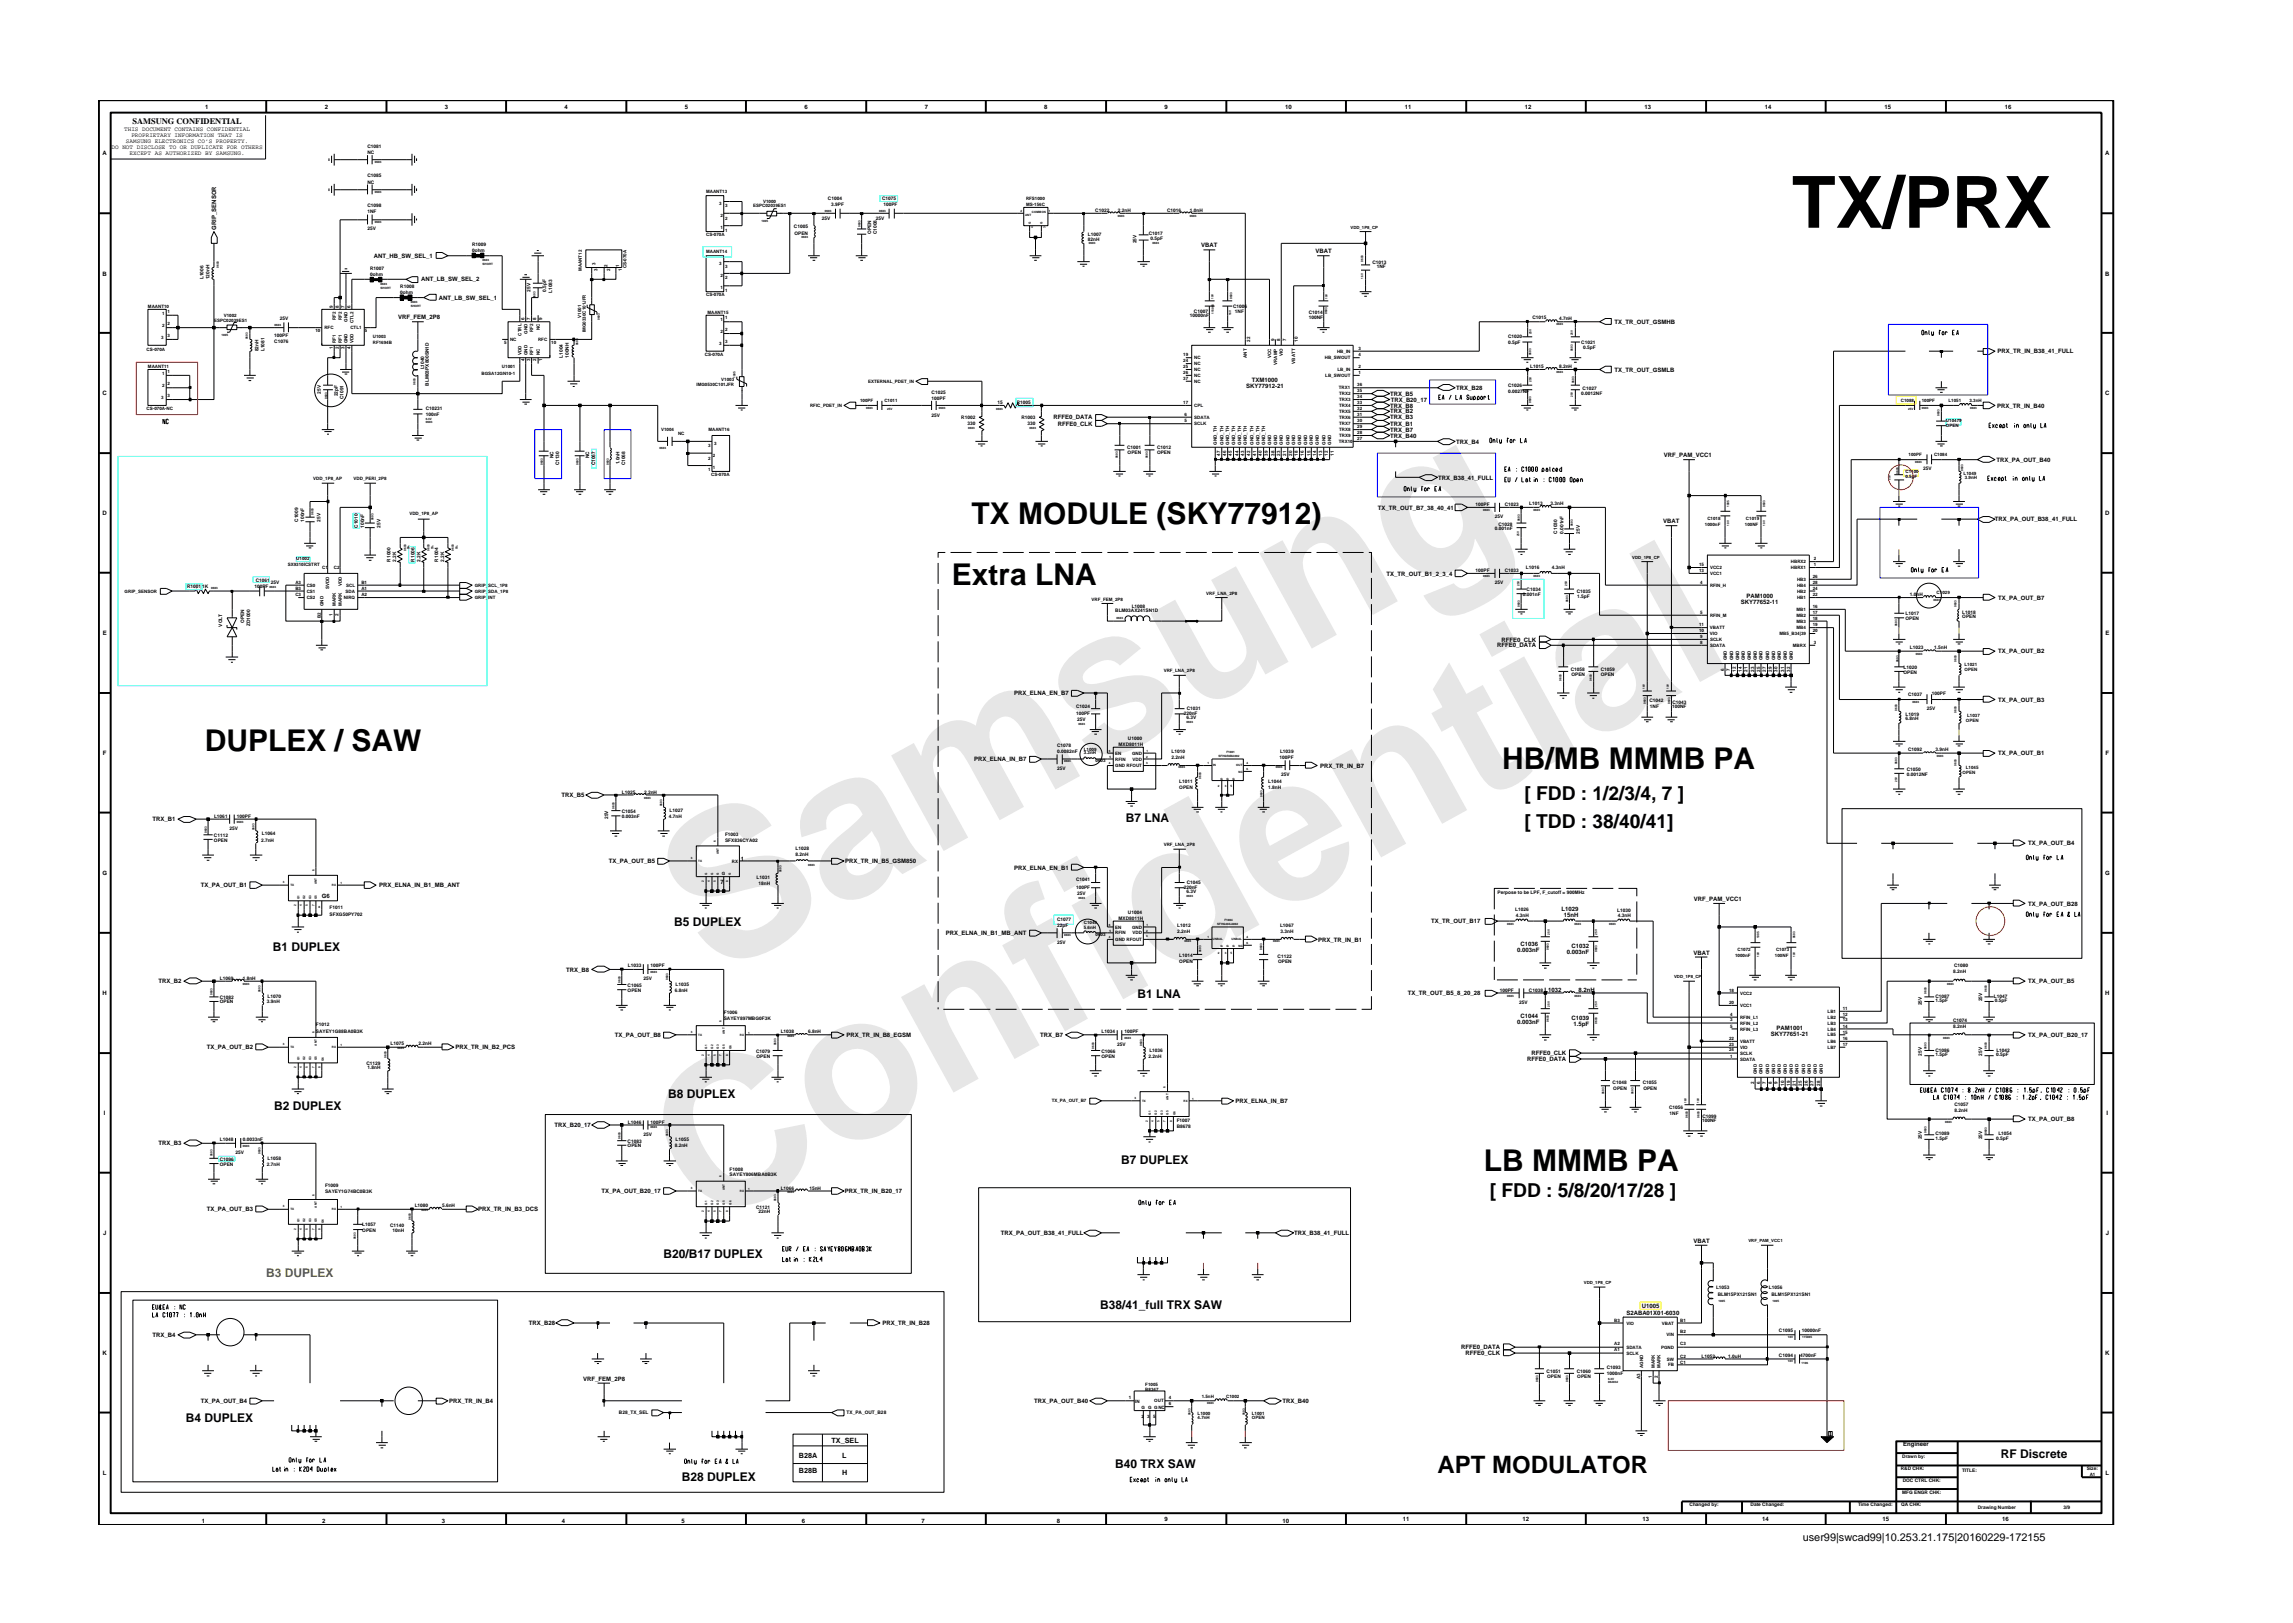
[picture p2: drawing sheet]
<svg xmlns="http://www.w3.org/2000/svg" width="297mm" height="210mm" viewBox="0 0 297 210" stroke-linecap="round" stroke-linejoin="round" font-family="sans-serif">
<defs><g id="words">
<g font-size="26.5" fill="#e6e6e6">
<text x="92.4" y="126.7" transform="rotate(-29 92.4 126.7)">Samsung</text>
<text x="91.1" y="159.4" transform="rotate(-29 91.1 159.4)">Confidential</text>
</g>
<text font-size="9.3" x="232.1" y="29.5">TX/PRX</text>
<g font-size="3.9">
<text x="125.8" y="67.8">TX MODULE (SKY77912)</text>
<text x="123.3" y="75.8">Extra LNA</text>
<text x="26.5" y="97.2">DUPLEX / SAW</text>
<text x="194.6" y="99.7">HB/MB MMMB PA</text>
<text x="192.2" y="151.8">LB MMMB PA</text>
</g>
<text font-size="3.1" x="186.2" y="190.8">APT MODULATOR</text>
<g font-size="2.5">
<text x="197.5" y="103.6">[ FDD : 1/2/3/4, 7 ]</text>
<text x="197.5" y="107.3">[ TDD : 38/40/41]</text>
<text x="193" y="155.1">[ FDD : 5/8/20/17/28 ]</text>
</g>
<g font-size="1.6">
<text x="145.8" y="106.5">B7 LNA</text>
<text x="87.3" y="119.9">B5 DUPLEX</text>
<text x="35.3" y="123.2">B1 DUPLEX</text>
<text x="147.3" y="129.2">B1 LNA</text>
<text x="35.5" y="143.8">B2 DUPLEX</text>
<text x="86.6" y="142.3">B8 DUPLEX</text>
<text x="145.2" y="150.8">B7 DUPLEX</text>
<text x="86" y="163">B20/B17 DUPLEX</text>
<text x="142.5" y="169.6">B38/41_full TRX SAW</text>
<text x="24.1" y="184.2">B4 DUPLEX</text>
<text x="88.3" y="191.8">B28 DUPLEX</text>
<text x="144.5" y="190.2">B40 TRX SAW</text>
<text x="259.2" y="188.8">RF Discrete</text>
</g>
<text font-size="1.6" fill="#0f0" x="34.5" y="165.4">B3 DUPLEX</text>
<text font-size="1.4" x="233.5" y="199.7">user99|swcad99|10.253.21.175|20160229-172155</text>
<text font-size="1.1" x="17.2" y="16.1">SAMSUNG CONFIDENTIAL</text>
<g font-size=".9">
<text x="103.5" y="190.8">B28B</text>
<text x="103.5" y="188.8">B28A</text>
<text x="107.7" y="186.9">TX_SEL</text>
<text x="109.1" y="188.8">L</text>
<text x="109.1" y="191">H</text>
</g>
<g font-size=".8">
<text x="16.1" y="17">THIS DOCUMENT CONTAINS CONFIDENTIAL</text>
<text x="17" y="17.8">PROPRIETARY INFORMATION THAT IS</text>
<text x="26.6" y="14.1">1</text>
<text x="42.1" y="14.1">2</text>
<text x="57.6" y="14.1">3</text>
<text x="73.1" y="14.1">4</text>
<text x="88.7" y="14.1">5</text>
<text x="104.2" y="14.1">6</text>
<text x="119.8" y="14.1">7</text>
<text x="135.3" y="14.1">8</text>
<text x="150.9" y="14.1">9</text>
<text x="166.5" y="14.1">10</text>
<text x="182" y="14.1">11</text>
<text x="197.5" y="14.1">12</text>
<text x="213" y="14.1">13</text>
<text x="228.6" y="14.1">14</text>
<text x="244.1" y="14.1">15</text>
<text x="259.7" y="14.1">16</text>
<text x="13.3" y="20.1">A</text>
<text x="14.5" y="19.3">DO NOT DISCLOSE TO OR DUPLICATE FOR OTHERS</text>
<text x="16.3" y="18.5">SAMSUNG ELECTRONICS CO’S PROPERTY.</text>
<text x="16.8" y="20.1">EXCEPT AS AUTHORIZED BY SAMSUNG.</text>
<text x="272.7" y="20.1">A</text>
<text x="28" y="29.8" transform="rotate(-90 28 29.8)">GRIP_SENSOR</text>
<text x="13.3" y="35.7">B</text>
<text x="48.4" y="33.4">ANT_HB_SW_SEL_1</text>
<text x="155.6" y="32.1">VBAT</text>
<text x="170.4" y="32.8">VBAT</text>
<text x="272.7" y="35.7">B</text>
<text x="51.6" y="41.4">VRF_FEM_2P8</text>
<text x="54.6" y="36.5">ANT_LB_SW_SEL_2</text>
<text x="56.8" y="38.8">ANT_LB_SW_SEL_1</text>
<text x="209.2" y="42">TX_TR_OUT_GSMHB</text>
<text x="258.7" y="45.8">PRX_TR_IN_B38_41_FULL</text>
<text x="13.3" y="51.2">C</text>
<text x="161.4" y="50.3">SKY77912-21</text>
<text x="162.2" y="49.5">TXM1000</text>
<text x="180.1" y="51.3">TRX_B5</text>
<text x="180.1" y="53.6">TRX_B2</text>
<text x="180.1" y="52.8">TRX_B8</text>
<text x="180.2" y="52">TRX_B20_17</text>
<text x="188.6" y="50.5">TRX_B28</text>
<text x="209.2" y="48.1">TX_TR_OUT_GSMLB</text>
<text x="258.7" y="52.8">PRX_TR_IN_B40</text>
<text x="272.7" y="51.2">C</text>
<text x="136.5" y="54.3">RFFE0_DATA</text>
<text x="137" y="55.2">RFFE0_CLK</text>
<text x="180.1" y="56.7">TRX_B40</text>
<text x="180.1" y="54.3">TRX_B3</text>
<text x="180.1" y="55.2">TRX_B1</text>
<text x="180.1" y="55.9">TRX_B7</text>
<text x="188.7" y="57.5">TRX_B4</text>
<text x="215.5" y="59.2">VRF_PAM_VCC1</text>
<text x="258.6" y="59.8">TRX_PA_OUT_B40</text>
<text x="186.3" y="62.1">TRX_B38_41_FULL</text>
<text x="13.3" y="66.8">D</text>
<text x="178.5" y="66">TX_TR_OUT_B7_38_40_41</text>
<text x="215.5" y="67.8">VBAT</text>
<text x="258.4" y="67.5">TRX_PA_OUT_B38_41_FULL</text>
<text x="272.7" y="66.8">D</text>
<text x="179.6" y="74.6">TX_TR_OUT_B1_2_3_4</text>
<text x="226.2" y="77.4">PAM1000</text>
<text x="258.9" y="77.7">TX_PA_OUT_B7</text>
<text x="13.3" y="82.3">E</text>
<text x="193.9" y="83.9">RFFE0_DATA</text>
<text x="194.5" y="83.1">RFFE0_CLK</text>
<text x="225.5" y="78.3">SKY77652-11</text>
<text x="272.7" y="82.3">E</text>
<text x="258.9" y="84.6">TX_PA_OUT_B2</text>
<text x="131.4" y="90.1">PRX_ELNA_EN_B7</text>
<text x="258.9" y="90.9">TX_PA_OUT_B3</text>
<text x="13.3" y="97.8">F</text>
<text x="126.2" y="98.6">PRX_ELNA_IN_B7</text>
<text x="171" y="99.5">PRX_TR_IN_B7</text>
<text x="258.9" y="97.8">TX_PA_OUT_B1</text>
<text x="272.8" y="97.8">F</text>
<text x="19.8" y="106.4">TRX_B1</text>
<text x="72.8" y="103.3">TRX_B5</text>
<text x="13.3" y="113.3">G</text>
<text x="78.9" y="111.8">TX_PA_OUT_B5</text>
<text x="96" y="111.5">1</text>
<text x="109.5" y="111.8">PRX_TR_IN_B5_GSM850</text>
<text x="131.4" y="112.7">PRX_ELNA_EN_B1</text>
<text x="262.7" y="109.5">TX_PA_OUT_B4</text>
<text x="272.7" y="113.3">G</text>
<text x="26" y="115">TX_PA_OUT_B1</text>
<text x="41.7" y="116.4">G6</text>
<text x="49.1" y="115">PRX_ELNA_IN_B1_MB_ANT</text>
<text x="93.3" y="114.5">7</text>
<text x="185.4" y="119.6">TX_TR_OUT_B17</text>
<text x="202.3" y="118">L1029</text>
<text x="202.6" y="118.7">15nH</text>
<text x="219.4" y="116.7">VRF_PAM_VCC1</text>
<text x="262.7" y="117.3">TX_PA_OUT_B28</text>
<text x="73.3" y="125.9">TRX_B8</text>
<text x="122.5" y="121.1">PRX_ELNA_IN_B1_MB_ANT</text>
<text x="170.8" y="122">PRX_TR_IN_B1</text>
<text x="196.5" y="123.4">0.003nF</text>
<text x="197" y="122.6">C1036</text>
<text x="203" y="123.6">0.003nF</text>
<text x="203.6" y="122.8">C1032</text>
<text x="219.4" y="123.7">VBAT</text>
<text x="13.3" y="128.9">H</text>
<text x="20.5" y="127.4">TRX_B2</text>
<text x="182.4" y="128.9">TX_TR_OUT_B5_8_20_28</text>
<text x="197" y="131.9">C1044</text>
<text x="200.1" y="128.5">L1032</text>
<text x="204.5" y="128.5">8.2nH</text>
<text x="262.7" y="127.4">TX_PA_OUT_B5</text>
<text x="272.7" y="128.9">H</text>
<text x="26.8" y="135.9">TX_PA_OUT_B2</text>
<text x="59" y="135.9">PRX_TR_IN_B2_PCS</text>
<text x="79.6" y="134.3">TX_PA_OUT_B8</text>
<text x="109.6" y="134.3">PRX_TR_IN_B8_EGSM</text>
<text x="134.7" y="134.3">TRX_B7</text>
<text x="196.5" y="132.7">0.003nF</text>
<text x="197.8" y="137.5">RFFE0_DATA</text>
<text x="198.4" y="136.7">RFFE0_CLK</text>
<text x="203.6" y="132.1">C1039</text>
<text x="203.8" y="133">1.5pF</text>
<text x="229.4" y="134.2">SKY77651-21</text>
<text x="230.1" y="133.4">PAM1001</text>
<text x="262.7" y="134.3">TX_PA_OUT_B20_17</text>
<text x="160" y="142.9">PRX_ELNA_IN_B7</text>
<text x="13.5" y="144.4">I</text>
<text x="20.5" y="148.4">TRX_B3</text>
<text x="71.8" y="146">TRX_B20_17</text>
<text x="262.7" y="145.3">TX_PA_OUT_B8</text>
<text x="272.9" y="144.4">I</text>
<text x="77.9" y="154.6">TX_PA_OUT_B20_17</text>
<text x="109.4" y="154.6">PRX_TR_IN_B20_17</text>
<text x="13.4" y="160">J</text>
<text x="26.8" y="156.9">TX_PA_OUT_B3</text>
<text x="61.9" y="156.9">PRX_TR_IN_B3_DCS</text>
<text x="129.7" y="160">TRX_PA_OUT_B38_41_FULL</text>
<text x="167.7" y="160">TRX_B38_41_FULL</text>
<text x="219.4" y="161">VBAT</text>
<text x="272.8" y="160">J</text>
<text x="19.8" y="173.2">TRX_B4</text>
<text x="68.5" y="171.7">TRX_B28</text>
<text x="114.3" y="171.7">PRX_TR_IN_B28</text>
<text x="210.7" y="170.3">S2ABA01X01-6030</text>
<text x="212.7" y="169.4">U1005</text>
<text x="13.3" y="175.5">K</text>
<text x="75.5" y="178.9">VRF_FEM_2P8</text>
<text x="189.3" y="174.8">RFFE0_DATA</text>
<text x="189.8" y="175.6">RFFE0_CLK</text>
<text x="272.7" y="175.5">K</text>
<text x="26" y="181.8">TX_PA_OUT_B4</text>
<text x="58.2" y="181.8">PRX_TR_IN_B4</text>
<text x="134" y="181.8">TRX_PA_OUT_B40</text>
<text x="166.1" y="181.8">TRX_B40</text>
<text x="13.3" y="191.1">L</text>
<text x="246.5" y="187.3">Engineer</text>
<text x="272.8" y="191.1">L</text>
<text x="26.1" y="197.3">1</text>
<text x="41.7" y="197.3">2</text>
<text x="57.2" y="197.3">3</text>
<text x="72.8" y="197.3">4</text>
<text x="88.3" y="197.3">5</text>
<text x="103.9" y="197.3">6</text>
<text x="119.4" y="197.3">7</text>
<text x="136.9" y="197.3">8</text>
<text x="150.9" y="197.1">9</text>
<text x="166.1" y="197.3">10</text>
<text x="181.7" y="197.1">11</text>
<text x="197.2" y="197.1">12</text>
<text x="212.8" y="197.1">13</text>
<text x="228.3" y="197.1">14</text>
<text x="243.9" y="197.1">15</text>
<text x="259.4" y="197.1">16</text>
</g>
<g font-size=".6">
<text x="47.6" y="19.9">NC</text>
<text x="47.6" y="19.2">C1081</text>
<text x="47.6" y="23">C1085</text>
<text x="47.6" y="23.8">NC</text>
<text x="47.6" y="26.9">C1098</text>
<text x="47.6" y="27.6">1NF</text>
<text x="47.6" y="29.8">25V</text>
<text x="91.5" y="25">MAANT13</text>
<text x="93.2" y="26.6">3</text>
<text x="93.3" y="29.7">1</text>
<text x="93.3" y="28.1">2</text>
<text x="93.9" y="28.5">2</text>
<text x="93.9" y="26.9">3</text>
<text x="97.6" y="26.9">ESPC02039ES1</text>
<text x="98.8" y="26.3">V1000</text>
<text x="102.8" y="29.6">C1005</text>
<text x="106.4" y="28.5">25V</text>
<text x="107.2" y="25.9">C1004</text>
<text x="107.7" y="26.7">3.9PF</text>
<text x="113.5" y="28.5">25V</text>
<text x="114.3" y="25.9">C1075</text>
<text x="114.4" y="26.7">100PF</text>
<text x="132.9" y="25.9">RFS1000</text>
<text x="132.9" y="26.7">MS-156C</text>
<text x="141.9" y="27.5">C1022</text>
<text x="144.8" y="27.5">2.2nH</text>
<text x="151.2" y="27.5">C1016</text>
<text x="154.1" y="27.5">1.0nH</text>
<text x="174.9" y="29.6">VDD_1P8_CP</text>
<text x="47.9" y="35">R1007</text>
<text x="47.9" y="35.8">0ohm</text>
<text x="61.2" y="31.9">R1009</text>
<text x="61.2" y="32.6">0ohm</text>
<text x="75.4" y="35.1" transform="rotate(-90 75.4 35.1)">MAANT12</text>
<text x="77.2" y="34.4" transform="rotate(-90 77.2 34.4)">3</text>
<text x="77.4" y="35.2" transform="rotate(-90 77.4 35.2)">3</text>
<text x="78.7" y="34.6" transform="rotate(-90 78.7 34.6)">2</text>
<text x="79" y="35.2" transform="rotate(-90 79 35.2)">2</text>
<text x="80.2" y="34.6" transform="rotate(-90 80.2 34.6)">1</text>
<text x="80.5" y="35.1" transform="rotate(-90 80.5 35.1)">1</text>
<text x="81.1" y="34.8" transform="rotate(-90 81.1 34.8)">CS-070A</text>
<text x="91.5" y="30.6">CS-070A</text>
<text x="91.5" y="32.8">MAANT14</text>
<text x="93.2" y="34.3">3</text>
<text x="93.3" y="35.9">2</text>
<text x="93.9" y="30">1</text>
<text x="93.9" y="34.7">3</text>
<text x="102.9" y="30.4">OPEN</text>
<text x="112.8" y="30.3" transform="rotate(-90 112.8 30.3)">OPEN</text>
<text x="113.6" y="30.3" transform="rotate(-90 113.6 30.3)">C1008</text>
<text x="140.9" y="31.2">82nH</text>
<text x="140.9" y="30.6">L1007</text>
<text x="147.2" y="31.5" transform="rotate(-90 147.2 31.5)">25V</text>
<text x="148.8" y="30.5">C1017</text>
<text x="149" y="31">0.5pF</text>
<text x="177.8" y="34.2">C1013</text>
<text x="178.3" y="34.7">1NF</text>
<text x="19.2" y="39.9">MAANT10</text>
<text x="21" y="40.8">1</text>
<text x="21.7" y="40.5">1</text>
<text x="26.4" y="36.2" transform="rotate(-90 26.4 36.2)">L1006</text>
<text x="27.1" y="36.2" transform="rotate(-90 27.1 36.2)">120nH</text>
<text x="27.7" y="41.7">ESPC02039ES1</text>
<text x="29" y="41.1">V1002</text>
<text x="36.3" y="41.5">25V</text>
<text x="43.1" y="39.9" transform="rotate(-90 43.1 39.9)">9</text>
<text x="43.5" y="41.5" transform="rotate(-90 43.5 41.5)">RF2</text>
<text x="43.9" y="39.9" transform="rotate(-90 43.9 39.9)">8</text>
<text x="44.3" y="41.5" transform="rotate(-90 44.3 41.5)">RF2</text>
<text x="44.6" y="39.9" transform="rotate(-90 44.6 39.9)">7</text>
<text x="45" y="41.7" transform="rotate(-90 45 41.7)">GND</text>
<text x="45.4" y="39.9" transform="rotate(-90 45.4 39.9)">6</text>
<text x="45.8" y="41.9" transform="rotate(-90 45.8 41.9)">CTL2</text>
<text x="51.8" y="37.3">R1008</text>
<text x="51.8" y="38">0ohm</text>
<text x="67.9" y="41.5" transform="rotate(-90 67.9 41.5)">6</text>
<text x="68.7" y="41.5" transform="rotate(-90 68.7 41.5)">7</text>
<text x="68.7" y="37.8" transform="rotate(-90 68.7 37.8)">25V</text>
<text x="69.5" y="41.5" transform="rotate(-90 69.5 41.5)">8</text>
<text x="70.2" y="41.5" transform="rotate(-90 70.2 41.5)">9</text>
<text x="70.8" y="37.8" transform="rotate(-90 70.8 37.8)">0.5pF</text>
<text x="71.5" y="37.9" transform="rotate(-90 71.5 37.9)">L1083</text>
<text x="75.3" y="41.2" transform="rotate(-90 75.3 41.2)">V1001</text>
<text x="91.5" y="38.4">CS-070A</text>
<text x="91.6" y="40.7">MAANT15</text>
<text x="93.3" y="41.6">1</text>
<text x="93.3" y="37.5">1</text>
<text x="93.9" y="41.3">1</text>
<text x="93.9" y="37.8">1</text>
<text x="93.9" y="36.2">2</text>
<text x="154.1" y="41.1">10000nF</text>
<text x="154.7" y="40.5">C1007</text>
<text x="159.7" y="39.9">C1006</text>
<text x="160" y="40.5">1NF</text>
<text x="169.5" y="40.7">C1014</text>
<text x="169.5" y="41.3">100NF</text>
<text x="198.5" y="41.3">C1015</text>
<text x="202" y="41.4">4.7nH</text>
<text x="19" y="45.4">CS-070A</text>
<text x="19.2" y="47.7">MAANT11</text>
<text x="20.9" y="44">3</text>
<text x="21" y="42.4">2</text>
<text x="21.7" y="42.1">2</text>
<text x="21.7" y="43.6">3</text>
<text x="33.5" y="45.5" transform="rotate(-90 33.5 45.5)">82nH</text>
<text x="34.3" y="45.5" transform="rotate(-90 34.3 45.5)">L1081</text>
<text x="35.5" y="43.7">100PF</text>
<text x="35.5" y="44.4">C1076</text>
<text x="40.9" y="43">10</text>
<text x="42" y="42.7">RFC</text>
<text x="43.1" y="45.2" transform="rotate(-90 43.1 45.2)">1</text>
<text x="43.5" y="44.5" transform="rotate(-90 43.5 44.5)">RF1</text>
<text x="43.9" y="45.2" transform="rotate(-90 43.9 45.2)">2</text>
<text x="44.3" y="44.5" transform="rotate(-90 44.3 44.5)">RF1</text>
<text x="44.6" y="45.2" transform="rotate(-90 44.6 45.2)">3</text>
<text x="45" y="44.5" transform="rotate(-90 45 44.5)">GND</text>
<text x="45.4" y="42.7">CTL1</text>
<text x="45.4" y="45.2" transform="rotate(-90 45.4 45.2)">4</text>
<text x="45.8" y="44.5" transform="rotate(-90 45.8 44.5)">VDD</text>
<text x="47.3" y="43">5</text>
<text x="48.3" y="43.8">U1003</text>
<text x="48.3" y="44.6">RF1694B</text>
<text x="54.9" y="47.9" transform="rotate(-90 54.9 47.9)">L1040</text>
<text x="65" y="47.7">U1001</text>
<text x="65.3" y="44.6">5</text>
<text x="66.1" y="44.2">NC</text>
<text x="67.6" y="43.5" transform="rotate(-90 67.6 43.5)">CTRL</text>
<text x="67.6" y="46" transform="rotate(-90 67.6 46)">VDD</text>
<text x="67.9" y="46.7" transform="rotate(-90 67.9 46.7)">4</text>
<text x="68.3" y="43.2" transform="rotate(-90 68.3 43.2)">GND</text>
<text x="68.3" y="46" transform="rotate(-90 68.3 46)">GND</text>
<text x="68.7" y="46.7" transform="rotate(-90 68.7 46.7)">3</text>
<text x="69.1" y="43" transform="rotate(-90 69.1 43)">RF2</text>
<text x="69.1" y="46" transform="rotate(-90 69.1 46)">RF1</text>
<text x="69.5" y="46.7" transform="rotate(-90 69.5 46.7)">2</text>
<text x="69.7" y="44.2">RFC</text>
<text x="69.9" y="42.8" transform="rotate(-90 69.9 42.8)">NC</text>
<text x="69.9" y="46" transform="rotate(-90 69.9 46)">NC</text>
<text x="70.2" y="46.7" transform="rotate(-90 70.2 46.7)">1</text>
<text x="71.4" y="44.6">10</text>
<text x="72.9" y="46.3" transform="rotate(-90 72.9 46.3)">L1004</text>
<text x="73.7" y="46.3" transform="rotate(-90 73.7 46.3)">100NH</text>
<text x="75.9" y="43" transform="rotate(-90 75.9 43)">IMG0330C101JFR</text>
<text x="91.3" y="46.2">CS-070A</text>
<text x="93.2" y="44.7">3</text>
<text x="93.3" y="43.1">2</text>
<text x="93.9" y="42.9">2</text>
<text x="93.9" y="44.4">3</text>
<text x="153.3" y="46.9">24</text>
<text x="153.3" y="47.7">25</text>
<text x="153.3" y="46.1">19</text>
<text x="154.7" y="47.3">NC</text>
<text x="154.7" y="46.6">NC</text>
<text x="161.5" y="46.4" transform="rotate(-90 161.5 46.4)">ANT</text>
<text x="162" y="44.3" transform="rotate(-90 162 44.3)">22</text>
<text x="164.7" y="46.4" transform="rotate(-90 164.7 46.4)">VCC</text>
<text x="165.1" y="44.1" transform="rotate(-90 165.1 44.1)">9</text>
<text x="165.4" y="47.3" transform="rotate(-90 165.4 47.3)">VRAMP</text>
<text x="165.8" y="44.1" transform="rotate(-90 165.8 44.1)">8</text>
<text x="166.2" y="46.2" transform="rotate(-90 166.2 46.2)">VIO</text>
<text x="166.6" y="44.1" transform="rotate(-90 166.6 44.1)">7</text>
<text x="167.8" y="47.1" transform="rotate(-90 167.8 47.1)">VBATT</text>
<text x="168.1" y="44.3" transform="rotate(-90 168.1 44.3)">10</text>
<text x="171.6" y="46.6">HB_SWOUT</text>
<text x="173.2" y="45.7">HB_IN</text>
<text x="176" y="47.7">2</text>
<text x="176" y="45.4">3</text>
<text x="176" y="46.1">4</text>
<text x="195.4" y="43.8">C1020</text>
<text x="195.4" y="44.6">0.5pF</text>
<text x="198.2" y="47.7">L1015</text>
<text x="202" y="47.7">8.2nH</text>
<text x="204.8" y="44.6">C1021</text>
<text x="205.1" y="45.2">0.5pF</text>
<text x="19" y="53.1">CS-070A-NC</text>
<text x="20.9" y="51.7">3</text>
<text x="21" y="48.6">1</text>
<text x="21" y="50.2">2</text>
<text x="21.7" y="48.3">1</text>
<text x="21.7" y="49.8">2</text>
<text x="21.7" y="51.4">3</text>
<text x="41.5" y="51" transform="rotate(-90 41.5 51)">25V</text>
<text x="43.7" y="51.3" transform="rotate(-90 43.7 51.3)">22pF</text>
<text x="44.5" y="51.7" transform="rotate(-90 44.5 51.7)">C1091</text>
<text x="55.1" y="53.1">C10231</text>
<text x="55.1" y="53.9">100nF</text>
<text x="55.5" y="50" transform="rotate(-90 55.5 50)">BLM03PX800SN1D</text>
<text x="62.4" y="48.6">BGSA12GN10-1</text>
<text x="90.2" y="50">IMG0530C101JFR</text>
<text x="93.4" y="49.4">V1003</text>
<text x="104.9" y="52.7">RFIC_PDET_IN</text>
<text x="111.4" y="52.1">100PF</text>
<text x="112.5" y="49.6">EXTERNAL_PDET_IN</text>
<text x="114.6" y="52.1">C1011</text>
<text x="120.7" y="51">C1025</text>
<text x="120.7" y="51.8">100PF</text>
<text x="120.7" y="54">25V</text>
<text x="129.2" y="52.4">15</text>
<text x="131.7" y="52.4">R1005</text>
<text x="153.3" y="48.5">26</text>
<text x="153.3" y="52.3">17</text>
<text x="153.3" y="49.3">37</text>
<text x="153.5" y="53.9">6</text>
<text x="154.7" y="48.1">NC</text>
<text x="154.7" y="48.8">NC</text>
<text x="154.7" y="52.7">CPL</text>
<text x="154.7" y="49.6">NC</text>
<text x="171.7" y="48.8">LB_SWOUT</text>
<text x="173.3" y="48.1">LB_IN</text>
<text x="173.4" y="50.4">TRX1</text>
<text x="173.5" y="53.5">TRX5</text>
<text x="173.5" y="52.7">TRX4</text>
<text x="173.5" y="52">TRX3</text>
<text x="173.5" y="51.2">TRX2</text>
<text x="175.8" y="53.9">31</text>
<text x="175.8" y="53.2">32</text>
<text x="175.8" y="52.3">33</text>
<text x="175.8" y="51.5">34</text>
<text x="175.8" y="50.8">35</text>
<text x="175.8" y="50">36</text>
<text x="176" y="48.5">1</text>
<text x="195.4" y="50.9">0.0027NF</text>
<text x="195.4" y="50.1">C1026</text>
<text x="204.8" y="51.2">0.0012NF</text>
<text x="205" y="50.6">C1027</text>
<text x="246.2" y="52.1">C1088</text>
<text x="248.9" y="52.1">100PF</text>
<text x="252.4" y="52.1">L1051</text>
<text x="255.1" y="52.1">3.3nH</text>
<text x="71.7" y="59.3" transform="rotate(-90 71.7 59.3)">NC</text>
<text x="76.3" y="59.3" transform="rotate(-90 76.3 59.3)">NC</text>
<text x="85.6" y="55.8">V1004</text>
<text x="87.8" y="56.4">NC</text>
<text x="91.7" y="59.5">2</text>
<text x="91.7" y="57.9">3</text>
<text x="91.8" y="55.8">MAANT16</text>
<text x="92.3" y="59.2">2</text>
<text x="92.5" y="57.7">3</text>
<text x="124.5" y="54.3">R1002</text>
<text x="125.3" y="55.1">330</text>
<text x="132.3" y="54.3">R1003</text>
<text x="133.1" y="55.1">330</text>
<text x="146" y="58.2">C1001</text>
<text x="146.1" y="58.9">OPEN</text>
<text x="149.9" y="58.9">OPEN</text>
<text x="149.9" y="58.2">C1012</text>
<text x="153.5" y="54.7">5</text>
<text x="154.7" y="55.1">SCLK</text>
<text x="154.7" y="54.3">SDATA</text>
<text x="157.6" y="57.6" transform="rotate(-90 157.6 57.6)">GND_TH</text>
<text x="158.1" y="59" transform="rotate(-90 158.1 59)">47</text>
<text x="158.5" y="57.6" transform="rotate(-90 158.5 57.6)">GND_TH</text>
<text x="158.8" y="59" transform="rotate(-90 158.8 59)">46</text>
<text x="159.2" y="57.6" transform="rotate(-90 159.2 57.6)">GND_TH</text>
<text x="159.6" y="59" transform="rotate(-90 159.6 59)">45</text>
<text x="160" y="57.6" transform="rotate(-90 160 57.6)">GND_TH</text>
<text x="160.4" y="59" transform="rotate(-90 160.4 59)">44</text>
<text x="160.8" y="57.6" transform="rotate(-90 160.8 57.6)">GND_TH</text>
<text x="161.2" y="59" transform="rotate(-90 161.2 59)">43</text>
<text x="161.5" y="57.6" transform="rotate(-90 161.5 57.6)">GND_TH</text>
<text x="162" y="59" transform="rotate(-90 162 59)">42</text>
<text x="162.4" y="57.6" transform="rotate(-90 162.4 57.6)">GND_TH</text>
<text x="162.7" y="59" transform="rotate(-90 162.7 59)">41</text>
<text x="163.1" y="57.6" transform="rotate(-90 163.1 57.6)">GND_TH</text>
<text x="163.5" y="59" transform="rotate(-90 163.5 59)">40</text>
<text x="163.9" y="57.6" transform="rotate(-90 163.9 57.6)">GND_TH</text>
<text x="164.2" y="59" transform="rotate(-90 164.2 59)">39</text>
<text x="164.7" y="57.6" transform="rotate(-90 164.7 57.6)">GND</text>
<text x="165.1" y="59" transform="rotate(-90 165.1 59)">38</text>
<text x="165.4" y="57.6" transform="rotate(-90 165.4 57.6)">GND</text>
<text x="165.8" y="59" transform="rotate(-90 165.8 59)">23</text>
<text x="166.2" y="57.6" transform="rotate(-90 166.2 57.6)">GND</text>
<text x="166.6" y="59" transform="rotate(-90 166.6 59)">21</text>
<text x="167" y="57.6" transform="rotate(-90 167 57.6)">GND</text>
<text x="167.4" y="59" transform="rotate(-90 167.4 59)">20</text>
<text x="167.8" y="57.6" transform="rotate(-90 167.8 57.6)">GND</text>
<text x="168.1" y="59" transform="rotate(-90 168.1 59)">18</text>
<text x="168.6" y="57.6" transform="rotate(-90 168.6 57.6)">GND</text>
<text x="168.9" y="59" transform="rotate(-90 168.9 59)">16</text>
<text x="169.3" y="57.6" transform="rotate(-90 169.3 57.6)">GND</text>
<text x="169.7" y="59" transform="rotate(-90 169.7 59)">15</text>
<text x="170.1" y="57.6" transform="rotate(-90 170.1 57.6)">GND</text>
<text x="170.5" y="59" transform="rotate(-90 170.5 59)">14</text>
<text x="170.8" y="57.6" transform="rotate(-90 170.8 57.6)">GND</text>
<text x="171.3" y="59" transform="rotate(-90 171.3 59)">13</text>
<text x="171.7" y="57.6" transform="rotate(-90 171.7 57.6)">GND</text>
<text x="172" y="59" transform="rotate(-90 172 59)">12</text>
<text x="172.5" y="57.6" transform="rotate(-90 172.5 57.6)">GND</text>
<text x="172.8" y="59" transform="rotate(-90 172.8 59)">11</text>
<text x="173.4" y="57.4">TRX10</text>
<text x="173.5" y="56.6">TRX9</text>
<text x="173.5" y="55.9">TRX8</text>
<text x="173.5" y="55.1">TRX7</text>
<text x="173.5" y="54.3">TRX6</text>
<text x="175.8" y="57.1">27</text>
<text x="175.8" y="56.2">28</text>
<text x="175.8" y="55.4">29</text>
<text x="175.8" y="54.7">30</text>
<text x="247.2" y="59.1">100PF</text>
<text x="250.5" y="59.1">C1084</text>
<text x="252.1" y="54.7">U10479</text>
<text x="252.1" y="55.3">OPEN</text>
<text x="40.6" y="62.2">VDD_1P8_AP</text>
<text x="45.8" y="62.2">VDD_PERI_2P8</text>
<text x="72.4" y="60.3" transform="rotate(-90 72.4 60.3)">C1130</text>
<text x="77.1" y="60.3" transform="rotate(-90 77.1 60.3)">C1067</text>
<text x="80.2" y="60.1" transform="rotate(-90 80.2 60.1)">1.0nH</text>
<text x="81" y="60.3" transform="rotate(-90 81 60.3)">C1068</text>
<text x="91.7" y="61.1">1</text>
<text x="92.1" y="61.7">CS-070A</text>
<text x="92.3" y="60.7">1</text>
<text x="191.2" y="65.6">100PF</text>
<text x="194.9" y="65.6">C1023</text>
<text x="198.1" y="65.4">L1013</text>
<text x="200.9" y="65.4">3.3nH</text>
<text x="246.8" y="61.3">C1100</text>
<text x="246.8" y="61.9">0.5pF</text>
<text x="249.1" y="60.9">25V</text>
<text x="254.4" y="61.5">L1049</text>
<text x="254.5" y="62.1">3.9nH</text>
<text x="38.6" y="67.6" transform="rotate(-90 38.6 67.6)">C1009</text>
<text x="39.4" y="67.6" transform="rotate(-90 39.4 67.6)">100nF</text>
<text x="41.5" y="67.6" transform="rotate(-90 41.5 67.6)">25V</text>
<text x="46.3" y="68.4" transform="rotate(-90 46.3 68.4)">C1010</text>
<text x="47.2" y="68.4" transform="rotate(-90 47.2 68.4)">100nF</text>
<text x="49.3" y="68.4" transform="rotate(-90 49.3 68.4)">25V</text>
<text x="53" y="66.7">VDD_1P8_AP</text>
<text x="193.6" y="68.6">0.001nF</text>
<text x="193.7" y="67.2">25V</text>
<text x="194.1" y="68.1">C1028</text>
<text x="201.7" y="69.1" transform="rotate(-90 201.7 69.1)">C1030</text>
<text x="202.6" y="69.1" transform="rotate(-90 202.6 69.1)">0.001nF</text>
<text x="204.7" y="69.1" transform="rotate(-90 204.7 69.1)">25V</text>
<text x="220.9" y="68.1">1000nF</text>
<text x="221.2" y="67.3">C1018</text>
<text x="226" y="68.1">100NF</text>
<text x="226.2" y="67.3">C1019</text>
<text x="16.1" y="76.8">GRIP_SENSOR</text>
<text x="24.2" y="76.2">R1001 1K</text>
<text x="33" y="76.2">100PF</text>
<text x="33.1" y="75.4">C1061</text>
<text x="35.1" y="75.6">25V</text>
<text x="37.3" y="73.3">SX9310ICSTRT</text>
<text x="38.3" y="77.2">C3</text>
<text x="38.3" y="75.7">A3</text>
<text x="38.3" y="76.4">B3</text>
<text x="38.4" y="72.5">U1002</text>
<text x="39.7" y="77.6">CS2</text>
<text x="39.7" y="76">CS0</text>
<text x="39.7" y="76.8">CS1</text>
<text x="41.7" y="73.7">C1</text>
<text x="42.7" y="76.3" transform="rotate(-90 42.7 76.3)">SVDD</text>
<text x="43.3" y="73.7">C2</text>
<text x="44.3" y="75.9" transform="rotate(-90 44.3 75.9)">VDD</text>
<text x="44.5" y="77.6">NIRQ</text>
<text x="44.8" y="76.8">SDA</text>
<text x="44.8" y="76">SCL</text>
<text x="46.8" y="76.4">A1</text>
<text x="46.8" y="77.2">A2</text>
<text x="46.8" y="75.7">B1</text>
<text x="50.6" y="72.8" transform="rotate(-90 50.6 72.8)">R1000</text>
<text x="51.3" y="72.8" transform="rotate(-90 51.3 72.8)">2.2K</text>
<text x="53.7" y="72.8" transform="rotate(-90 53.7 72.8)">R1006</text>
<text x="54.5" y="72.8" transform="rotate(-90 54.5 72.8)">2.2K</text>
<text x="56.8" y="72.8" transform="rotate(-90 56.8 72.8)">R1004</text>
<text x="57.5" y="72.8" transform="rotate(-90 57.5 72.8)">2.2K</text>
<text x="61.5" y="76">GRIP_SCL_1P8</text>
<text x="61.5" y="76.8">GRIP_SDA_1P8</text>
<text x="61.5" y="77.6">GRIP_INT</text>
<text x="141.4" y="77.8">VRF_FEM_2P8</text>
<text x="156.2" y="77">VRF_LNA_2P8</text>
<text x="191.2" y="74.1">100PF</text>
<text x="193.7" y="75.6">25V</text>
<text x="194.9" y="74.1">C1033</text>
<text x="197.3" y="77.3">0.001nF</text>
<text x="197.7" y="73.7">L1016</text>
<text x="197.8" y="76.5">C1034</text>
<text x="201" y="73.7">4.3nH</text>
<text x="204.2" y="76.8">C1035</text>
<text x="204.3" y="77.5">1.5pF</text>
<text x="211.4" y="72.4">VDD_1P8_CP</text>
<text x="220.1" y="74.1">13</text>
<text x="220.1" y="73.3">15</text>
<text x="220.3" y="75.7">4</text>
<text x="221.5" y="74.5">VCC1</text>
<text x="221.5" y="73.7">VCC2</text>
<text x="221.5" y="76">RFIN_H</text>
<text x="232" y="73.7">HBRX1</text>
<text x="232" y="73">HBRX2</text>
<text x="232.8" y="76">HB4</text>
<text x="232.8" y="77.6">HB1</text>
<text x="232.8" y="76.8">HB2</text>
<text x="232.8" y="75.3">HB3</text>
<text x="234.8" y="75.7">28</text>
<text x="234.8" y="77.2">22</text>
<text x="234.8" y="76.4">24</text>
<text x="234.8" y="74.9">26</text>
<text x="235" y="73.3">1</text>
<text x="235" y="72.5">2</text>
<text x="247.4" y="77.2">1.0nH</text>
<text x="250.9" y="77">C1029</text>
<text x="28.8" y="81.2" transform="rotate(-90 28.8 81.2)">VOLT</text>
<text x="31.6" y="80.7" transform="rotate(-90 31.6 80.7)">OPEN</text>
<text x="32.4" y="81.1" transform="rotate(-90 32.4 81.1)">ZD1000</text>
<text x="41.6" y="80.1" transform="rotate(-90 41.6 80.1)">B2</text>
<text x="41.9" y="78.5" transform="rotate(-90 41.9 78.5)">GND</text>
<text x="43.1" y="79.9" transform="rotate(-90 43.1 79.9)">1</text>
<text x="43.5" y="78.5" transform="rotate(-90 43.5 78.5)">MARK</text>
<text x="43.8" y="79.9" transform="rotate(-90 43.8 79.9)">2</text>
<text x="44.3" y="78.5" transform="rotate(-90 44.3 78.5)">MARK</text>
<text x="144.5" y="79.3">BLM03AX241SN1D</text>
<text x="146.6" y="78.7">L1008</text>
<text x="220.1" y="81.9">10</text>
<text x="220.1" y="81.1">11</text>
<text x="220.3" y="83.4">8</text>
<text x="220.3" y="82.6">9</text>
<text x="220.3" y="79.6">5</text>
<text x="221.5" y="82.3">VIO</text>
<text x="221.5" y="81.5">VBATT</text>
<text x="221.5" y="83.8">SDATA</text>
<text x="221.5" y="83">SCLK</text>
<text x="221.5" y="79.9">RFIN_M</text>
<text x="230.5" y="82.3">MB5_B34|39</text>
<text x="232.2" y="83.8">MBRX</text>
<text x="232.7" y="79.2">MB1</text>
<text x="232.7" y="79.9">MB2</text>
<text x="232.7" y="80.7">MB3</text>
<text x="232.7" y="81.5">MB4</text>
<text x="234.8" y="78.7">16</text>
<text x="234.8" y="79.6">17</text>
<text x="234.8" y="80.3">18</text>
<text x="234.8" y="81.1">19</text>
<text x="234.8" y="81.9">20</text>
<text x="235" y="83.4">3</text>
<text x="246.8" y="80.3">OPEN</text>
<text x="246.8" y="79.7">L1017</text>
<text x="254.2" y="79.5">L1018</text>
<text x="254.2" y="80.1">OPEN</text>
<text x="150.7" y="87.1">VRF_LNA_2P8</text>
<text x="203.5" y="86.9">C1058</text>
<text x="203.6" y="87.6">OPEN</text>
<text x="207.4" y="87.6">OPEN</text>
<text x="207.4" y="86.9">C1059</text>
<text x="223.3" y="86.9" transform="rotate(-90 223.3 86.9)">6</text>
<text x="223.7" y="85.5" transform="rotate(-90 223.7 85.5)">GND</text>
<text x="224.1" y="86.9" transform="rotate(-90 224.1 86.9)">7</text>
<text x="224.5" y="85.5" transform="rotate(-90 224.5 85.5)">GND</text>
<text x="224.9" y="87.1" transform="rotate(-90 224.9 87.1)">12</text>
<text x="225.3" y="85.5" transform="rotate(-90 225.3 85.5)">GND</text>
<text x="225.6" y="87.1" transform="rotate(-90 225.6 87.1)">14</text>
<text x="226" y="85.5" transform="rotate(-90 226 85.5)">GND</text>
<text x="226.4" y="87.1" transform="rotate(-90 226.4 87.1)">21</text>
<text x="226.8" y="85.5" transform="rotate(-90 226.8 85.5)">GND</text>
<text x="227.2" y="87.1" transform="rotate(-90 227.2 87.1)">23</text>
<text x="227.6" y="85.5" transform="rotate(-90 227.6 85.5)">GND</text>
<text x="228" y="87.1" transform="rotate(-90 228 87.1)">25</text>
<text x="228.3" y="85.5" transform="rotate(-90 228.3 85.5)">GND</text>
<text x="228.8" y="87.1" transform="rotate(-90 228.8 87.1)">27</text>
<text x="229.2" y="85.5" transform="rotate(-90 229.2 85.5)">GND</text>
<text x="229.5" y="87.1" transform="rotate(-90 229.5 87.1)">29</text>
<text x="229.9" y="85.5" transform="rotate(-90 229.9 85.5)">GND</text>
<text x="230.3" y="87.1" transform="rotate(-90 230.3 87.1)">30</text>
<text x="230.7" y="85.5" transform="rotate(-90 230.7 85.5)">GND</text>
<text x="231.1" y="87.1" transform="rotate(-90 231.1 87.1)">31</text>
<text x="231.5" y="85.5" transform="rotate(-90 231.5 85.5)">GND</text>
<text x="231.9" y="87.1" transform="rotate(-90 231.9 87.1)">32</text>
<text x="232.2" y="85.5" transform="rotate(-90 232.2 85.5)">GND</text>
<text x="246.6" y="87.3">OPEN</text>
<text x="246.6" y="86.7">L1020</text>
<text x="247.4" y="84">L1023</text>
<text x="250.6" y="84">1.5nH</text>
<text x="254.5" y="86.3">L1021</text>
<text x="254.5" y="86.9">OPEN</text>
<text x="139.4" y="91.7">C1024</text>
<text x="139.4" y="92.6">100PF</text>
<text x="139.6" y="93.4">25V</text>
<text x="146.1" y="95.8">U1000</text>
<text x="153.3" y="92.6">220nF</text>
<text x="153.7" y="93.2">6.3V</text>
<text x="153.7" y="92">C1031</text>
<text x="213.7" y="91">C1042</text>
<text x="213.7" y="91.7">1NF</text>
<text x="216.6" y="91.7">100NF</text>
<text x="216.6" y="91.2">C1043</text>
<text x="246.8" y="92.7">L1019</text>
<text x="246.8" y="93.3">6.8nH</text>
<text x="247.2" y="90.2">C1037</text>
<text x="249.6" y="92">25V</text>
<text x="250.3" y="90.1">100PF</text>
<text x="254.7" y="93.5">OPEN</text>
<text x="254.8" y="92.9">L1037</text>
<text x="136.9" y="96.8">C1078</text>
<text x="136.9" y="97.6">0.0082nF</text>
<text x="136.9" y="99.8">25V</text>
<text x="140.4" y="97.2">L1009</text>
<text x="140.4" y="97.7">3.3nH</text>
<text x="141.9" y="98.8">0603</text>
<text x="144.5" y="99.4">GND RFOUT</text>
<text x="144.5" y="98.5">RFIN</text>
<text x="144.5" y="97.8">EN</text>
<text x="144.9" y="96.6">MXD8011H</text>
<text x="146.6" y="97.8">GND</text>
<text x="146.7" y="98.5">VDD</text>
<text x="151.8" y="97.6">L1010</text>
<text x="151.8" y="98.3">2.2nH</text>
<text x="152.8" y="101.5">L1011</text>
<text x="164.3" y="101.5">L1044</text>
<text x="165.8" y="98.3">100PF</text>
<text x="165.8" y="97.6">L1039</text>
<text x="166" y="100.5">25V</text>
<text x="247" y="100.5">0.0012NF</text>
<text x="247" y="99.9">C1050</text>
<text x="247.2" y="97.3">C1092</text>
<text x="250.7" y="97.3">3.9nH</text>
<text x="254.2" y="100.3">OPEN</text>
<text x="254.7" y="99.7">L1045</text>
<text x="27.7" y="105.9">L1061</text>
<text x="29.7" y="107.6">25V</text>
<text x="30.7" y="105.9">100PF</text>
<text x="78.8" y="106.1" transform="rotate(-90 78.8 106.1)">25V</text>
<text x="80.5" y="105.4">C1054</text>
<text x="80.5" y="105.9">0.003nF</text>
<text x="80.6" y="102.8">L1025</text>
<text x="83.4" y="102.8">2.2nH</text>
<text x="86.6" y="105.9">4.7nH</text>
<text x="86.7" y="105.2">L1027</text>
<text x="152.8" y="102.2">OPEN</text>
<text x="164.3" y="102.2">1.8nH</text>
<text x="27.7" y="109.1">OPEN</text>
<text x="27.7" y="108.5">C1112</text>
<text x="33.8" y="109.1">2.7nH</text>
<text x="33.9" y="108.2">L1064</text>
<text x="93.5" y="113.4">G</text>
<text x="93.9" y="108.3">F1003</text>
<text x="93.9" y="109.1">SFX836CYA02</text>
<text x="94.8" y="111.7">RX</text>
<text x="98" y="113.9">L1031</text>
<text x="103.1" y="110.2">L1028</text>
<text x="103.1" y="110.9">8.2nH</text>
<text x="150.7" y="109.6">VRF_LNA_2P8</text>
<text x="42.7" y="117.8">F1011</text>
<text x="42.7" y="118.6">SFXG50PY702</text>
<text x="98.2" y="114.7">18nH</text>
<text x="136.9" y="119.3">C1077</text>
<text x="139.4" y="114.2">C1041</text>
<text x="139.4" y="115.1">100PF</text>
<text x="139.6" y="115.9">25V</text>
<text x="140.4" y="119.7">C1049</text>
<text x="144.9" y="119.2">MXD8011H</text>
<text x="146.1" y="118.4">U1004</text>
<text x="153.3" y="115.1">220nF</text>
<text x="153.7" y="115.7">6.3V</text>
<text x="153.7" y="114.5">C1045</text>
<text x="194" y="115.9">Perpose to be LPF, F_cutoff = 900MHz</text>
<text x="196.3" y="118">L1026</text>
<text x="196.4" y="118.7">4.3nH</text>
<text x="209.5" y="118.1">L1030</text>
<text x="209.6" y="118.7">4.3nH</text>
<text x="81.3" y="125.3">L1033</text>
<text x="84.3" y="125.3">100PF</text>
<text x="136.9" y="120.1">22pF</text>
<text x="136.9" y="122.3">25V</text>
<text x="140.4" y="120.3">5.6nH</text>
<text x="141.9" y="121.3">0603</text>
<text x="144.5" y="121.1">RFIN</text>
<text x="144.5" y="120.3">EN</text>
<text x="144.5" y="121.9">GND RFOUT</text>
<text x="146.6" y="120.3">GND</text>
<text x="146.7" y="121.1">VDD</text>
<text x="152.5" y="120.1">L1012</text>
<text x="152.5" y="120.8">2.2nH</text>
<text x="152.8" y="124">L1014</text>
<text x="152.8" y="124.7">OPEN</text>
<text x="165.5" y="124.1">C1122</text>
<text x="165.6" y="124.7">OPEN</text>
<text x="165.8" y="120.1">L1067</text>
<text x="165.9" y="120.8">3.3nH</text>
<text x="224.8" y="124">1000nF</text>
<text x="225.1" y="123.2">C1072</text>
<text x="229.9" y="124">100NF</text>
<text x="230.1" y="123.2">C1073</text>
<text x="253.1" y="125.3">C1080</text>
<text x="28.5" y="130">OPEN</text>
<text x="28.5" y="129.4">C1082</text>
<text x="28.5" y="126.9">L1069</text>
<text x="31.4" y="126.9">1.8nH</text>
<text x="34.6" y="130">3.9nH</text>
<text x="34.7" y="129.2">L1070</text>
<text x="81.3" y="128.5">OPEN</text>
<text x="81.3" y="127.9">C1065</text>
<text x="83.3" y="126.9">25V</text>
<text x="87.4" y="128.5">6.8nH</text>
<text x="87.5" y="127.7">L1035</text>
<text x="93.8" y="131.4">F1006</text>
<text x="194.3" y="128.5">100PF</text>
<text x="196.8" y="130.1">25V</text>
<text x="198.1" y="128.5">C1038</text>
<text x="216.9" y="126.7">VDD_1P8_CP</text>
<text x="224" y="128.5">18</text>
<text x="224" y="130">20</text>
<text x="224.1" y="131.6">4</text>
<text x="225.4" y="132">RFIN_L1</text>
<text x="225.4" y="128.8">VCC2</text>
<text x="225.4" y="130.5">VCC1</text>
<text x="236.8" y="131.2">LB1</text>
<text x="236.8" y="132">LB2</text>
<text x="238.7" y="130.8">11</text>
<text x="238.7" y="131.6">12</text>
<text x="249" y="130.3" transform="rotate(-90 249 130.3)">25V</text>
<text x="250.7" y="129.8">1.5pF</text>
<text x="250.7" y="129.2">C1087</text>
<text x="253" y="126.1">8.2nH</text>
<text x="256.8" y="129.7" transform="rotate(-90 256.8 129.7)">25V</text>
<text x="258.3" y="129.2">L1047</text>
<text x="258.4" y="129.8">0.5pF</text>
<text x="40.9" y="133.8">SAYEY1G88BA0B3K</text>
<text x="40.9" y="132.9">F1012</text>
<text x="47.5" y="138">C1129</text>
<text x="50.6" y="135.4">L1075</text>
<text x="54.2" y="135.4">2.2nH</text>
<text x="93.8" y="132.2">SAYEY897MBG0F3K</text>
<text x="97.9" y="136.4">C1079</text>
<text x="98" y="137">OPEN</text>
<text x="101.1" y="133.9">L1038</text>
<text x="104.7" y="133.9">6.8nH</text>
<text x="142.7" y="137">OPEN</text>
<text x="142.7" y="136.4">C1066</text>
<text x="142.7" y="133.9">L1034</text>
<text x="144.7" y="135.5">25V</text>
<text x="145.7" y="133.9">100PF</text>
<text x="148.8" y="137">2.2nH</text>
<text x="148.9" y="136.3">L1036</text>
<text x="224" y="134.7">22</text>
<text x="224" y="135.5">23</text>
<text x="224" y="136.2">24</text>
<text x="224.1" y="132.3">3</text>
<text x="224.1" y="133.2">5</text>
<text x="224.1" y="137.1">1</text>
<text x="225.4" y="133.5">RFIN_L3</text>
<text x="225.4" y="132.7">RFIN_L2</text>
<text x="225.4" y="137.4">SDATA</text>
<text x="225.4" y="135.1">VBATT</text>
<text x="225.4" y="135.9">VIO</text>
<text x="225.4" y="136.6">SCLK</text>
<text x="236.8" y="133.5">LB4</text>
<text x="236.8" y="134.3">LB5</text>
<text x="236.8" y="135.1">LB6</text>
<text x="236.8" y="135.9">LB7</text>
<text x="236.8" y="132.7">LB3</text>
<text x="238.7" y="133.2">14</text>
<text x="238.7" y="133.9">15</text>
<text x="238.7" y="134.7">16</text>
<text x="238.7" y="135.5">17</text>
<text x="238.7" y="132.3">13</text>
<text x="249" y="136.8" transform="rotate(-90 249 136.8)">25V</text>
<text x="250.7" y="136.8">1.5pF</text>
<text x="250.7" y="136.3">C1086</text>
<text x="253" y="132.4">C1074</text>
<text x="253" y="133.2">8.2nH</text>
<text x="256.8" y="136.8" transform="rotate(-90 256.8 136.8)">25V</text>
<text x="258.6" y="136.8">0.5pF</text>
<text x="258.6" y="136.3">L1042</text>
<text x="47.6" y="138.5">1.8nH</text>
<text x="136.2" y="142.8">TX_PA_OUT_B7</text>
<text x="208.9" y="140.5">C1048</text>
<text x="209" y="141.2">OPEN</text>
<text x="212.8" y="140.5">C1055</text>
<text x="212.9" y="141.2">OPEN</text>
<text x="216.2" y="143.6">C1056</text>
<text x="227.2" y="140.5" transform="rotate(-90 227.2 140.5)">2</text>
<text x="227.6" y="139.1" transform="rotate(-90 227.6 139.1)">GND</text>
<text x="228" y="140.5" transform="rotate(-90 228 140.5)">6</text>
<text x="228.3" y="139.1" transform="rotate(-90 228.3 139.1)">GND</text>
<text x="228.8" y="140.5" transform="rotate(-90 228.8 140.5)">7</text>
<text x="229.2" y="139.1" transform="rotate(-90 229.2 139.1)">GND</text>
<text x="229.5" y="140.5" transform="rotate(-90 229.5 140.5)">8</text>
<text x="229.9" y="139.1" transform="rotate(-90 229.9 139.1)">GND</text>
<text x="230.3" y="140.5" transform="rotate(-90 230.3 140.5)">9</text>
<text x="230.7" y="139.1" transform="rotate(-90 230.7 139.1)">GND</text>
<text x="231.1" y="140.6" transform="rotate(-90 231.1 140.6)">10</text>
<text x="231.5" y="139.1" transform="rotate(-90 231.5 139.1)">GND</text>
<text x="231.9" y="140.6" transform="rotate(-90 231.9 140.6)">19</text>
<text x="232.2" y="139.1" transform="rotate(-90 232.2 139.1)">GND</text>
<text x="232.7" y="140.6" transform="rotate(-90 232.7 140.6)">21</text>
<text x="233" y="139.1" transform="rotate(-90 233 139.1)">GND</text>
<text x="233.4" y="140.6" transform="rotate(-90 233.4 140.6)">25</text>
<text x="233.8" y="139.1" transform="rotate(-90 233.8 139.1)">GND</text>
<text x="234.2" y="140.6" transform="rotate(-90 234.2 140.6)">26</text>
<text x="234.6" y="139.1" transform="rotate(-90 234.6 139.1)">GND</text>
<text x="234.9" y="140.6" transform="rotate(-90 234.9 140.6)">27</text>
<text x="235.4" y="139.1" transform="rotate(-90 235.4 139.1)">GND</text>
<text x="235.8" y="140.6" transform="rotate(-90 235.8 140.6)">28</text>
<text x="236.1" y="139.1" transform="rotate(-90 236.1 139.1)">GND</text>
<text x="253.2" y="143.3">C1057</text>
<text x="28.5" y="147.9">L1048</text>
<text x="30.5" y="149.5">25V</text>
<text x="31.4" y="147.9">0.0033nF</text>
<text x="81.3" y="148.1">C1083</text>
<text x="81.3" y="148.6">OPEN</text>
<text x="81.3" y="145.6">L1046</text>
<text x="83.3" y="147.2">25V</text>
<text x="84.3" y="145.6">100PF</text>
<text x="87.4" y="148.6">8.2nH</text>
<text x="87.5" y="147.9">L1055</text>
<text x="152.4" y="146.1">B8678</text>
<text x="152.4" y="145.4">F1007</text>
<text x="216.3" y="144.4">1NF</text>
<text x="220.5" y="145.3">100NF</text>
<text x="220.5" y="144.8">C1099</text>
<text x="249" y="147.6" transform="rotate(-90 249 147.6)">25V</text>
<text x="250.7" y="147.7">1.5pF</text>
<text x="250.7" y="147.1">C1089</text>
<text x="253.2" y="144.1">8.2nH</text>
<text x="256.8" y="147.6" transform="rotate(-90 256.8 147.6)">25V</text>
<text x="258.6" y="147.7">0.5pF</text>
<text x="258.9" y="147.1">L1054</text>
<text x="28.5" y="151">OPEN</text>
<text x="28.5" y="150.4">C1096</text>
<text x="34.6" y="151">2.7nH</text>
<text x="34.7" y="150.2">L1058</text>
<text x="42.1" y="154.5">SAYEY1G74BC0B3K</text>
<text x="42.1" y="153.8">F1009</text>
<text x="94.5" y="152.4">SAYEY806MBA0B3K</text>
<text x="94.5" y="151.6">F1008</text>
<text x="101.1" y="154.1">L1066</text>
<text x="104.9" y="154.1">15nH</text>
<text x="46.9" y="159.5">OPEN</text>
<text x="46.9" y="158.8">L1057</text>
<text x="50.5" y="158.9">C1140</text>
<text x="50.8" y="159.5">10nH</text>
<text x="53.7" y="156.4">L1080</text>
<text x="57.3" y="156.4">5.6nH</text>
<text x="97.9" y="156.7">C1121</text>
<text x="98.2" y="157.2">22nH</text>
<text x="226.5" y="160.9">VRF_PAM_VCC1</text>
<text x="205.2" y="166.3">VDD_1P8_CP</text>
<text x="222.3" y="167">L1053</text>
<text x="222.5" y="167.9">BLM15PX121SN1</text>
<text x="229.2" y="167">L1056</text>
<text x="229.5" y="167.9">BLM15PX121SN1</text>
<text x="209.1" y="171.2">B3</text>
<text x="210.7" y="171.6">VIO</text>
<text x="215.3" y="171.6">VBAT</text>
<text x="215.9" y="173.1">VIN</text>
<text x="217.7" y="171.2">B1</text>
<text x="217.7" y="172.7">B2</text>
<text x="230.4" y="172.6">C1095</text>
<text x="233.4" y="172.6">10000nF</text>
<text x="148.4" y="179.6">F1005</text>
<text x="200.3" y="177.8">C1051</text>
<text x="200.4" y="178.5">OPEN</text>
<text x="204.2" y="177.8">C1060</text>
<text x="204.3" y="178.5">OPEN</text>
<text x="208.1" y="177.4">C1093</text>
<text x="208.1" y="178.2">1000nF</text>
<text x="209.1" y="175">A1</text>
<text x="209.1" y="174.3">A2</text>
<text x="210.7" y="175.5">SCLK</text>
<text x="210.7" y="174.7">SDATA</text>
<text x="212.5" y="178.7" transform="rotate(-90 212.5 178.7)">A3</text>
<text x="212.8" y="177.2" transform="rotate(-90 212.8 177.2)">AGND</text>
<text x="214" y="178.5" transform="rotate(-90 214 178.5)">1</text>
<text x="214.4" y="177.2" transform="rotate(-90 214.4 177.2)">MARK</text>
<text x="214.7" y="178.5" transform="rotate(-90 214.7 178.5)">2</text>
<text x="215.1" y="177.2" transform="rotate(-90 215.1 177.2)">MARK</text>
<text x="215.2" y="174.7">PGND</text>
<text x="215.9" y="176.3">SW</text>
<text x="216.1" y="177">FB</text>
<text x="217.7" y="176.6">C1</text>
<text x="217.7" y="175.9">C2</text>
<text x="217.7" y="174.3">C3</text>
<text x="220.4" y="175.9">L1052</text>
<text x="223.9" y="175.9">1.0uH</text>
<text x="230.4" y="175.7">C1094</text>
<text x="233.2" y="175.7">4700nF</text>
<text x="80.2" y="183.2">B28_TX_SEL</text>
<text x="109.7" y="183.2">TX_PA_OUT_B28</text>
<text x="146.2" y="181.3">1</text>
<text x="147.1" y="181.8">IN</text>
<text x="147.9" y="183.7">2</text>
<text x="147.9" y="182.6">G G G NC</text>
<text x="148.4" y="180.2">B8347</text>
<text x="148.6" y="183.7">3</text>
<text x="149.4" y="183.7">5</text>
<text x="149.5" y="181.6">OUT</text>
<text x="151.4" y="182.1">6</text>
<text x="151.4" y="181.3">4</text>
<text x="155.1" y="183.2">L1000</text>
<text x="155.1" y="183.8">4.7nH</text>
<text x="155.7" y="181.1">1.5nH</text>
<text x="158.8" y="181.1">C1002</text>
<text x="162.2" y="183.8">OPEN</text>
<text x="162.2" y="183.2">L1001</text>
<text x="246.2" y="190.4">R&amp;D CHK:</text>
<text x="246.4" y="188.9">Drawn by:</text>
<text x="254.2" y="190.7">TITLE:</text>
<text x="270.3" y="190.4">Size:</text>
<text x="270.7" y="191.2">A1</text>
<text x="218.9" y="195.1">Changed by:</text>
<text x="226.8" y="195.1">Date Changed:</text>
<text x="240.7" y="195.1">Time Changed:</text>
<text x="246.3" y="195.1">QA CHK:</text>
<text x="246.4" y="193.5">MFG ENGR CHK:</text>
<text x="246.5" y="192">DOC CTRL CHK:</text>
<text x="256.2" y="195.5">Drawing Number</text>
<text x="267.3" y="195.5">3/9</text>
</g>
<g font-size=".4">
<text x="48.5" y="21.1">0603</text>
<text x="48.5" y="28.8">0603</text>
<text x="48.5" y="25">0603</text>
<text x="98.6" y="28.8">1005</text>
<text x="106.9" y="27.4">0603</text>
<text x="111.4" y="29.4" transform="rotate(-90 111.4 29.4)">0603</text>
<text x="113.9" y="27.4">0603</text>
<text x="132.2" y="27.5">2</text>
<text x="132.8" y="28">ANT</text>
<text x="133.5" y="29.1" transform="rotate(-90 133.5 29.1)">G</text>
<text x="133.7" y="27.6">COMMON</text>
<text x="133.8" y="29.6" transform="rotate(-90 133.8 29.6)">4</text>
<text x="135" y="29.1" transform="rotate(-90 135 29.1)">G</text>
<text x="135.4" y="29.6" transform="rotate(-90 135.4 29.6)">3</text>
<text x="135.9" y="27.5">1</text>
<text x="144.8" y="28.2">0603</text>
<text x="154.1" y="28.2">0603</text>
<text x="28.3" y="34.7" transform="rotate(-90 28.3 34.7)">0603</text>
<text x="62.5" y="34.3">SHORT</text>
<text x="62.5" y="33.8">0603</text>
<text x="103.8" y="30.9">0603</text>
<text x="141.1" y="31.6">0603</text>
<text x="149.3" y="31.6">0603</text>
<text x="176.6" y="33.9" transform="rotate(-90 176.6 33.9)">0603</text>
<text x="49.3" y="37.4">SHORT</text>
<text x="49.3" y="37">0603</text>
<text x="53.2" y="39.8">SHORT</text>
<text x="53.2" y="39.3">0603</text>
<text x="69.4" y="38.7" transform="rotate(-90 69.4 38.7)">0603</text>
<text x="77.7" y="41.4" transform="rotate(-90 77.7 41.4)">0603</text>
<text x="157.2" y="38.7" transform="rotate(-90 157.2 38.7)">10V</text>
<text x="157.3" y="40.7" transform="rotate(-90 157.3 40.7)">115065</text>
<text x="159.5" y="40.8" transform="rotate(-90 159.5 40.8)">16V</text>
<text x="159.6" y="38.7" transform="rotate(-90 159.6 38.7)">0603</text>
<text x="171.9" y="40.7" transform="rotate(-90 171.9 40.7)">0603</text>
<text x="172" y="38.7" transform="rotate(-90 172 38.7)">10V</text>
<text x="176.6" y="36.1" transform="rotate(-90 176.6 36.1)">16V</text>
<text x="28.7" y="43.5">1005</text>
<text x="32.1" y="44" transform="rotate(-90 32.1 44)">0603</text>
<text x="35.6" y="42.3">0603</text>
<text x="74.9" y="44.7" transform="rotate(-90 74.9 44.7)">0603</text>
<text x="198.3" y="46" transform="rotate(-90 198.3 46)">0603</text>
<text x="198.4" y="43.3" transform="rotate(-90 198.4 43.3)">25V</text>
<text x="201.6" y="42.1">0603</text>
<text x="203.8" y="43.4" transform="rotate(-90 203.8 43.4)">25V</text>
<text x="203.8" y="45.5" transform="rotate(-90 203.8 45.5)">0603</text>
<text x="42.4" y="51.7" transform="rotate(-90 42.4 51.7)">0603</text>
<text x="53.8" y="49.8" transform="rotate(-90 53.8 49.8)">0603</text>
<text x="95.3" y="49" transform="rotate(-90 95.3 49)">1005</text>
<text x="112.2" y="53">0603</text>
<text x="114.9" y="53.1">25V</text>
<text x="121.6" y="53">0603</text>
<text x="129" y="53.1">0603</text>
<text x="198.3" y="52.2" transform="rotate(-90 198.3 52.2)">0603</text>
<text x="198.4" y="49.5" transform="rotate(-90 198.4 49.5)">25V</text>
<text x="201.6" y="48.3">0603</text>
<text x="203.8" y="51.4" transform="rotate(-90 203.8 51.4)">25V</text>
<text x="203.9" y="49.7" transform="rotate(-90 203.9 49.7)">0603</text>
<text x="247.2" y="53.1">25V</text>
<text x="248.9" y="53">0603</text>
<text x="251.2" y="53.9" transform="rotate(-90 251.2 53.9)">0603</text>
<text x="255.2" y="53">0603</text>
<text x="55.1" y="54.8">0603</text>
<text x="55.1" y="54.5">6.3V</text>
<text x="85.4" y="58.2">0603</text>
<text x="125.4" y="55.5">0603</text>
<text x="133.4" y="55.5">0603</text>
<text x="144.8" y="59.4" transform="rotate(-90 144.8 59.4)">0603</text>
<text x="148.7" y="59.4" transform="rotate(-90 148.7 59.4)">0603</text>
<text x="70.3" y="60.2" transform="rotate(-90 70.3 60.2)">0603</text>
<text x="75" y="60.2" transform="rotate(-90 75 60.2)">0603</text>
<text x="78.9" y="60.2" transform="rotate(-90 78.9 60.2)">0603</text>
<text x="224" y="65.7" transform="rotate(-90 224 65.7)">1005</text>
<text x="228.7" y="65.7" transform="rotate(-90 228.7 65.7)">0603</text>
<text x="244.9" y="62.2" transform="rotate(-90 244.9 62.2)">25V</text>
<text x="245.9" y="61.3" transform="rotate(-90 245.9 61.3)">0603</text>
<text x="248.1" y="60">0603</text>
<text x="254.3" y="61" transform="rotate(-90 254.3 61)">0603</text>
<text x="40.6" y="66.7" transform="rotate(-90 40.6 66.7)">0603</text>
<text x="48.4" y="67.4" transform="rotate(-90 48.4 67.4)">0603</text>
<text x="52.6" y="71.3" transform="rotate(-90 52.6 71.3)">0603</text>
<text x="53" y="71.1" transform="rotate(-90 53 71.1)">5%</text>
<text x="55.7" y="71.3" transform="rotate(-90 55.7 71.3)">0603</text>
<text x="56.2" y="71.1" transform="rotate(-90 56.2 71.1)">5%</text>
<text x="58.8" y="71.3" transform="rotate(-90 58.8 71.3)">0603</text>
<text x="59.3" y="71.1" transform="rotate(-90 59.3 71.1)">5%</text>
<text x="192.1" y="66.2">0603</text>
<text x="196.8" y="69.5" transform="rotate(-90 196.8 69.5)">25V</text>
<text x="196.9" y="67.5" transform="rotate(-90 196.9 67.5)">0603</text>
<text x="198.7" y="66.2">0603</text>
<text x="203.8" y="68.2" transform="rotate(-90 203.8 68.2)">0603</text>
<text x="224" y="68.1" transform="rotate(-90 224 68.1)">10V</text>
<text x="228.6" y="68.1" transform="rotate(-90 228.6 68.1)">10V</text>
<text x="27.4" y="76.3">0603</text>
<text x="34.9" y="76.2">0603</text>
<text x="192.1" y="74.7">0603</text>
<text x="196.8" y="75.9" transform="rotate(-90 196.8 75.9)">25V</text>
<text x="198.7" y="74.7">0603</text>
<text x="203" y="75.9" transform="rotate(-90 203 75.9)">25V</text>
<text x="250.5" y="77.9">0603</text>
<text x="144.6" y="80.2">0603</text>
<text x="196.9" y="78.6" transform="rotate(-90 196.9 78.6)">0603</text>
<text x="203.1" y="78" transform="rotate(-90 203.1 78)">0603</text>
<text x="245.8" y="81.2" transform="rotate(-90 245.8 81.2)">0603</text>
<text x="253.5" y="78.6" transform="rotate(-90 253.5 78.6)">0603</text>
<text x="202.3" y="88.2" transform="rotate(-90 202.3 88.2)">0603</text>
<text x="206.2" y="88.2" transform="rotate(-90 206.2 88.2)">0603</text>
<text x="213.1" y="89.3" transform="rotate(-90 213.1 89.3)">16V</text>
<text x="216.2" y="89.3" transform="rotate(-90 216.2 89.3)">10V</text>
<text x="245.9" y="85.8" transform="rotate(-90 245.9 85.8)">0603</text>
<text x="248.2" y="84.9">0603</text>
<text x="253.5" y="85.7" transform="rotate(-90 253.5 85.7)">0603</text>
<text x="139.7" y="94">0603</text>
<text x="153.7" y="93.7">0603</text>
<text x="213.2" y="91.2" transform="rotate(-90 213.2 91.2)">0603</text>
<text x="216.4" y="91.2" transform="rotate(-90 216.4 91.2)">0603</text>
<text x="245.8" y="92.1" transform="rotate(-90 245.8 92.1)">0603</text>
<text x="247.8" y="91.1">0603</text>
<text x="253.5" y="92.3" transform="rotate(-90 253.5 92.3)">0603</text>
<text x="137.9" y="98.8">0603</text>
<text x="143.6" y="99">4</text>
<text x="143.7" y="97.4">6</text>
<text x="143.7" y="98.2">5</text>
<text x="148.5" y="98.2">2</text>
<text x="148.5" y="98.9">3</text>
<text x="148.5" y="97.4">1</text>
<text x="152.7" y="99.5">0603</text>
<text x="155.6" y="100.9" transform="rotate(-90 155.6 100.9)">0603</text>
<text x="156.4" y="99">1</text>
<text x="157.1" y="99.2">IN</text>
<text x="157.8" y="102">2</text>
<text x="157.8" y="98.1">SFHG56BA002</text>
<text x="158.1" y="101">G</text>
<text x="158.6" y="102">3</text>
<text x="158.9" y="97.5">F1001</text>
<text x="158.9" y="101">G</text>
<text x="159.4" y="102">5</text>
<text x="159.6" y="101">G</text>
<text x="160.1" y="99.3">OUT</text>
<text x="160.4" y="100.1">NC</text>
<text x="161.5" y="99">4</text>
<text x="161.5" y="99.8">6</text>
<text x="165.3" y="99.5">0603</text>
<text x="245.7" y="101.3" transform="rotate(-90 245.7 101.3)">25V</text>
<text x="245.8" y="99" transform="rotate(-90 245.8 99)">0603</text>
<text x="250.9" y="98">0603</text>
<text x="253.5" y="99.2" transform="rotate(-90 253.5 99.2)">0603</text>
<text x="26.8" y="107.9" transform="rotate(-90 26.8 107.9)">0603</text>
<text x="30.7" y="106.6">0603</text>
<text x="33" y="107.6" transform="rotate(-90 33 107.6)">0603</text>
<text x="79.6" y="104.8" transform="rotate(-90 79.6 104.8)">0603</text>
<text x="83.4" y="103.5">0603</text>
<text x="85.8" y="104.4" transform="rotate(-90 85.8 104.4)">0603</text>
<text x="163.5" y="103.2" transform="rotate(-90 163.5 103.2)">0603</text>
<text x="40.7" y="112.9" transform="rotate(-90 40.7 112.9)">6</text>
<text x="89.5" y="111.3">3</text>
<text x="90.5" y="111.7">TX</text>
<text x="91.6" y="113.3" transform="rotate(-90 91.6 113.3)">G</text>
<text x="92.4" y="113.3" transform="rotate(-90 92.4 113.3)">G</text>
<text x="92.7" y="109.1" transform="rotate(-90 92.7 109.1)">6</text>
<text x="93.1" y="113.3" transform="rotate(-90 93.1 113.3)">G</text>
<text x="93.1" y="110.6" transform="rotate(-90 93.1 110.6)">ANT</text>
<text x="94.7" y="113.3" transform="rotate(-90 94.7 113.3)">G</text>
<text x="101.2" y="113" transform="rotate(-90 101.2 113)">0603</text>
<text x="104.7" y="112.2">0603</text>
<text x="36.6" y="114.4">3</text>
<text x="37.6" y="114.8">TX</text>
<text x="38.4" y="117.4" transform="rotate(-90 38.4 117.4)">2</text>
<text x="38.8" y="116.4" transform="rotate(-90 38.8 116.4)">G1</text>
<text x="39.1" y="117.4" transform="rotate(-90 39.1 117.4)">4</text>
<text x="39.5" y="116.4" transform="rotate(-90 39.5 116.4)">G2</text>
<text x="39.9" y="117.4" transform="rotate(-90 39.9 117.4)">5</text>
<text x="40.3" y="116.4" transform="rotate(-90 40.3 116.4)">G3</text>
<text x="40.7" y="117.4" transform="rotate(-90 40.7 117.4)">7</text>
<text x="41.1" y="116.4" transform="rotate(-90 41.1 116.4)">G5</text>
<text x="41.1" y="114.5" transform="rotate(-90 41.1 114.5)">ANT</text>
<text x="41.3" y="117.6">8</text>
<text x="43" y="114.8">RX</text>
<text x="44.1" y="114.5">1</text>
<text x="91.2" y="114.3" transform="rotate(-90 91.2 114.3)">2</text>
<text x="91.9" y="114.3" transform="rotate(-90 91.9 114.3)">4</text>
<text x="92.7" y="114.3" transform="rotate(-90 92.7 114.3)">5</text>
<text x="94.3" y="114.3" transform="rotate(-90 94.3 114.3)">8</text>
<text x="139.7" y="116.5">0603</text>
<text x="143.7" y="119.9">6</text>
<text x="148.5" y="119.9">1</text>
<text x="153.7" y="116.2">0603</text>
<text x="157.7" y="119.9">SFHG40AA002</text>
<text x="158.6" y="119.3">F1004</text>
<text x="195.3" y="119.8">0603</text>
<text x="204" y="119.8">0603</text>
<text x="208.5" y="119.8">0603</text>
<text x="137.9" y="121.3">0603</text>
<text x="143.6" y="121.5">4</text>
<text x="143.7" y="120.7">5</text>
<text x="148.5" y="120.7">2</text>
<text x="148.5" y="121.4">3</text>
<text x="153.4" y="122.1">0603</text>
<text x="155.6" y="123.4" transform="rotate(-90 155.6 123.4)">0603</text>
<text x="156.4" y="121.5">1</text>
<text x="157.1" y="121.8">UNBAL</text>
<text x="157.8" y="123.6">2</text>
<text x="158.1" y="122.7">G</text>
<text x="158.6" y="123.6">3</text>
<text x="158.9" y="122.7">G</text>
<text x="159.4" y="123.6">5</text>
<text x="159.5" y="121.8">UNBAL</text>
<text x="159.6" y="122.7">G</text>
<text x="160.4" y="122.6">NC</text>
<text x="161.5" y="122.3">6</text>
<text x="161.5" y="121.5">4</text>
<text x="163.5" y="123" transform="rotate(-90 163.5 123)">0603</text>
<text x="164.9" y="122">0603</text>
<text x="200.6" y="123" transform="rotate(-90 200.6 123)">0603</text>
<text x="200.8" y="121.1" transform="rotate(-90 200.8 121.1)">25V</text>
<text x="206.9" y="123.3" transform="rotate(-90 206.9 123.3)">0603</text>
<text x="206.9" y="121.1" transform="rotate(-90 206.9 121.1)">25V</text>
<text x="227.9" y="124" transform="rotate(-90 227.9 124)">10V</text>
<text x="227.9" y="121.5" transform="rotate(-90 227.9 121.5)">1005</text>
<text x="232.5" y="124" transform="rotate(-90 232.5 124)">10V</text>
<text x="232.6" y="121.5" transform="rotate(-90 232.6 121.5)">0603</text>
<text x="27.5" y="128.9" transform="rotate(-90 27.5 128.9)">0603</text>
<text x="31.4" y="127.6">0603</text>
<text x="33.7" y="128.6" transform="rotate(-90 33.7 128.6)">0603</text>
<text x="80.4" y="127.3" transform="rotate(-90 80.4 127.3)">0603</text>
<text x="84.3" y="126">0603</text>
<text x="86.6" y="127" transform="rotate(-90 86.6 127)">0603</text>
<text x="195.3" y="129.2">0603</text>
<text x="200.8" y="130.4" transform="rotate(-90 200.8 130.4)">25V</text>
<text x="204" y="129.2">0603</text>
<text x="206.9" y="130.4" transform="rotate(-90 206.9 130.4)">25V</text>
<text x="249.6" y="128.7" transform="rotate(-90 249.6 128.7)">0603</text>
<text x="252.3" y="127.6">0603</text>
<text x="257.4" y="128.5" transform="rotate(-90 257.4 128.5)">0603</text>
<text x="36.6" y="135.4">3</text>
<text x="37.6" y="135.8">TX</text>
<text x="38.8" y="137.4" transform="rotate(-90 38.8 137.4)">G1</text>
<text x="39.5" y="137.4" transform="rotate(-90 39.5 137.4)">G2</text>
<text x="40.3" y="137.4" transform="rotate(-90 40.3 137.4)">G3</text>
<text x="40.7" y="133.9" transform="rotate(-90 40.7 133.9)">6</text>
<text x="41.1" y="135.4" transform="rotate(-90 41.1 135.4)">ANT</text>
<text x="41.1" y="137.4" transform="rotate(-90 41.1 137.4)">G5</text>
<text x="41.9" y="137.4" transform="rotate(-90 41.9 137.4)">G6</text>
<text x="43" y="135.8">RX</text>
<text x="44.1" y="135.5">1</text>
<text x="50.1" y="137" transform="rotate(-90 50.1 137)">0603</text>
<text x="51.5" y="135.9">0603</text>
<text x="89.5" y="133.9">3</text>
<text x="90.5" y="134.2">TX</text>
<text x="91.2" y="136.8" transform="rotate(-90 91.2 136.8)">2</text>
<text x="91.6" y="135.8" transform="rotate(-90 91.6 135.8)">G1</text>
<text x="91.9" y="136.8" transform="rotate(-90 91.9 136.8)">4</text>
<text x="92.4" y="135.8" transform="rotate(-90 92.4 135.8)">G2</text>
<text x="92.7" y="136.8" transform="rotate(-90 92.7 136.8)">5</text>
<text x="93.1" y="135.8" transform="rotate(-90 93.1 135.8)">G3</text>
<text x="93.5" y="136.8" transform="rotate(-90 93.5 136.8)">7</text>
<text x="93.5" y="132.4" transform="rotate(-90 93.5 132.4)">6</text>
<text x="93.9" y="133.9" transform="rotate(-90 93.9 133.9)">ANT</text>
<text x="93.9" y="135.8" transform="rotate(-90 93.9 135.8)">G5</text>
<text x="94.3" y="136.8" transform="rotate(-90 94.3 136.8)">8</text>
<text x="94.8" y="135.9" transform="rotate(-90 94.8 135.9)">G6</text>
<text x="95.8" y="134.2">RX</text>
<text x="96.9" y="134">1</text>
<text x="100.5" y="135.4" transform="rotate(-90 100.5 135.4)">0603</text>
<text x="102" y="134.3">0603</text>
<text x="141.8" y="135.8" transform="rotate(-90 141.8 135.8)">0603</text>
<text x="145.7" y="134.6">0603</text>
<text x="147.9" y="135.5" transform="rotate(-90 147.9 135.5)">0603</text>
<text x="200.6" y="132.4" transform="rotate(-90 200.6 132.4)">0603</text>
<text x="206.9" y="132.6" transform="rotate(-90 206.9 132.6)">0603</text>
<text x="249.6" y="135.9" transform="rotate(-90 249.6 135.9)">0603</text>
<text x="251.7" y="134.6">0603</text>
<text x="257.4" y="135.8" transform="rotate(-90 257.4 135.8)">0603</text>
<text x="38.4" y="138.4" transform="rotate(-90 38.4 138.4)">2</text>
<text x="39.1" y="138.4" transform="rotate(-90 39.1 138.4)">4</text>
<text x="39.9" y="138.4" transform="rotate(-90 39.9 138.4)">5</text>
<text x="40.7" y="138.4" transform="rotate(-90 40.7 138.4)">7</text>
<text x="41.5" y="138.4" transform="rotate(-90 41.5 138.4)">8</text>
<text x="147" y="142.4">3</text>
<text x="147.9" y="142.7">TX</text>
<text x="151" y="140.9" transform="rotate(-90 151 140.9)">6</text>
<text x="151.4" y="142.5" transform="rotate(-90 151.4 142.5)">ANT</text>
<text x="153.3" y="142.7">RX</text>
<text x="154.4" y="142.5">1</text>
<text x="207.8" y="141.8" transform="rotate(-90 207.8 141.8)">0603</text>
<text x="211.6" y="141.8" transform="rotate(-90 211.6 141.8)">0603</text>
<text x="218.5" y="142.9" transform="rotate(-90 218.5 142.9)">16V</text>
<text x="220.1" y="142.9" transform="rotate(-90 220.1 142.9)">10V</text>
<text x="27.5" y="149.8" transform="rotate(-90 27.5 149.8)">0603</text>
<text x="31.4" y="148.6">0603</text>
<text x="33.7" y="149.5" transform="rotate(-90 33.7 149.5)">0603</text>
<text x="80.4" y="147.5" transform="rotate(-90 80.4 147.5)">0603</text>
<text x="84.3" y="146.2">0603</text>
<text x="86.6" y="147.2" transform="rotate(-90 86.6 147.2)">0603</text>
<text x="148.7" y="145.4" transform="rotate(-90 148.7 145.4)">2</text>
<text x="149.1" y="144.4" transform="rotate(-90 149.1 144.4)">G1</text>
<text x="149.4" y="145.4" transform="rotate(-90 149.4 145.4)">4</text>
<text x="149.9" y="144.4" transform="rotate(-90 149.9 144.4)">G2</text>
<text x="150.2" y="145.4" transform="rotate(-90 150.2 145.4)">5</text>
<text x="150.6" y="144.4" transform="rotate(-90 150.6 144.4)">G3</text>
<text x="151" y="145.4" transform="rotate(-90 151 145.4)">7</text>
<text x="151.4" y="144.4" transform="rotate(-90 151.4 144.4)">G5</text>
<text x="151.8" y="145.3" transform="rotate(-90 151.8 145.3)">8</text>
<text x="152.3" y="144.5" transform="rotate(-90 152.3 144.5)">G6</text>
<text x="218.6" y="144.8" transform="rotate(-90 218.6 144.8)">0603</text>
<text x="220.2" y="144.8" transform="rotate(-90 220.2 144.8)">0603</text>
<text x="249.6" y="146.8" transform="rotate(-90 249.6 146.8)">0603</text>
<text x="252" y="145.4">0603</text>
<text x="257.4" y="146.9" transform="rotate(-90 257.4 146.9)">0603</text>
<text x="40.7" y="154.9" transform="rotate(-90 40.7 154.9)">6</text>
<text x="89.5" y="154">3</text>
<text x="90.5" y="154.4">TX</text>
<text x="93.5" y="152.5" transform="rotate(-90 93.5 152.5)">6</text>
<text x="93.9" y="154.2" transform="rotate(-90 93.9 154.2)">ANT</text>
<text x="95.8" y="154.4">RX</text>
<text x="96.9" y="154.1">1</text>
<text x="100.5" y="155.6" transform="rotate(-90 100.5 155.6)">0603</text>
<text x="102" y="154.6">0603</text>
<text x="36.6" y="156.4">3</text>
<text x="37.6" y="156.8">TX</text>
<text x="38.4" y="159.3" transform="rotate(-90 38.4 159.3)">2</text>
<text x="38.8" y="158.4" transform="rotate(-90 38.8 158.4)">G1</text>
<text x="39.1" y="159.3" transform="rotate(-90 39.1 159.3)">4</text>
<text x="39.5" y="158.4" transform="rotate(-90 39.5 158.4)">G2</text>
<text x="39.9" y="159.3" transform="rotate(-90 39.9 159.3)">5</text>
<text x="40.3" y="158.4" transform="rotate(-90 40.3 158.4)">G3</text>
<text x="40.7" y="159.3" transform="rotate(-90 40.7 159.3)">7</text>
<text x="41.1" y="156.4" transform="rotate(-90 41.1 156.4)">ANT</text>
<text x="41.1" y="158.4" transform="rotate(-90 41.1 158.4)">G5</text>
<text x="41.5" y="159.4" transform="rotate(-90 41.5 159.4)">8</text>
<text x="41.9" y="158.4" transform="rotate(-90 41.9 158.4)">G6</text>
<text x="43" y="156.8">RX</text>
<text x="44.1" y="156.5">1</text>
<text x="46.1" y="160.6" transform="rotate(-90 46.1 160.6)">0603</text>
<text x="53.2" y="158" transform="rotate(-90 53.2 158)">0603</text>
<text x="54.6" y="156.9">0603</text>
<text x="91.2" y="157" transform="rotate(-90 91.2 157)">2</text>
<text x="91.6" y="156.1" transform="rotate(-90 91.6 156.1)">G1</text>
<text x="91.9" y="157" transform="rotate(-90 91.9 157)">4</text>
<text x="92.4" y="156.1" transform="rotate(-90 92.4 156.1)">G2</text>
<text x="92.7" y="157" transform="rotate(-90 92.7 157)">5</text>
<text x="93.1" y="156.1" transform="rotate(-90 93.1 156.1)">G3</text>
<text x="93.5" y="157" transform="rotate(-90 93.5 157)">7</text>
<text x="93.9" y="156.1" transform="rotate(-90 93.9 156.1)">G5</text>
<text x="94.3" y="157" transform="rotate(-90 94.3 157)">8</text>
<text x="94.8" y="156.1" transform="rotate(-90 94.8 156.1)">G6</text>
<text x="222.6" y="168.7">1005</text>
<text x="229.6" y="168.7">1005</text>
<text x="231.6" y="173.4">10V</text>
<text x="233.5" y="173.4">115065</text>
<text x="199.2" y="179" transform="rotate(-90 199.2 179)">0603</text>
<text x="203.1" y="179" transform="rotate(-90 203.1 179)">0603</text>
<text x="208.3" y="178.8">6.3V</text>
<text x="208.3" y="179.2">062032</text>
<text x="231.6" y="176.5">10V</text>
<text x="233.4" y="176.6">1106</text>
<text x="154.2" y="183.3" transform="rotate(-90 154.2 183.3)">0603</text>
<text x="156.4" y="181.9">0603</text>
<text x="161.3" y="183.3" transform="rotate(-90 161.3 183.3)">0603</text>
</g>
</g></defs>
<g fill="none" stroke="#000" stroke-width=".13">
<path d="M34.4 14.9v5.7h-20.1M43.3 19.9v1.5M53.4 19.9v1.5M27.7 35.9h-.2v.1v.1l.2 .1v15.6h-3.1M27.7 35.1h-.2v.1v.2h.2M27.7 35.4l-.2 .1v.1v.1h.2M27.7 34.7h-.2v.1v.1l.2 .1M27.7 30l.4 .8v.7h-.7v-.7zM27.7 31.5v3.2M42.6 20.5v.4M42.6 24.4v.4M43 20.2v.9"/>
<path d="M43 24.1v.9M43.3 24.6h4.3M43.3 20.7h4.3M43.3 23.8v1.5M43.9 38.4h.3v.3h-.3zM44.1 38.6h-.8v1.5M44.1 35.4h1.5M44.3 35.2h.9M44.6 34.8h.4M44.8 35.4v4.7M47.6 28.5h-3.5v11.6M47.6 20.1v1.2"/>
<path d="M47.6 23.9v1.3M47.6 27.8v1.3M47.9 35.9h.5v.6h-.5zM47.9 36.2h-2.3v3.9M48.2 24.6h5.2M48.2 20.7h5.2M48.2 20.1v1.2M48.2 23.9v1.3M48.2 27.8v1.3M48.2 28.5h5.2M48.4 36.1h.7v.3h-.7zM49.1 35.9h.4v.6h-.4z"/>
<path d="M49.5 36.2h3.1M51.8 38.2h.5v.7h-.5zM51.8 38.6h-3.1v3.8h-1.5M52.3 38.4h.6v.3h-.6zM52.6 36.2l.8-.4h.7v.8h-.7zM52.9 38.2h.5v.7h-.5zM53.4 23.8v1.5M53.4 27.6v1.6M53.4 38.6h1.5M53.7 20.2v.9M53.7 24.1v.9M53.7 28v.9"/>
<path d="M54 20.5v.4M54 24.4v.4M54 28.3v.3M54.9 38.6l.8-.5h.8v.8h-.8zM56.5 32.7h.8l.7 .4-.7 .4h-.8zM58 33.1h3.2M61.2 32.8h.4v.6h-.4zM61.6 33h.7v.3h-.7zM62.3 32.8h.4v.6h-.4zM62.7 33.1h2.4v7h2.2v1.6M67.3 36.2h1.6M67.7 35.9h.9"/>
<path d="M67.9 35.6h.4M68.1 36.2v5.5M68.9 33.1h1.6M69 36.7h1.3M69 37.3h1.3M69.2 32.8h.9M69.5 32.5h.3M69.7 33.1v3.6M69.7 37.3v1.3h-.8v3.1M75.9 32.4h4.6v2.3h-4.6zM76.1 39.5v.3l1.2 .6v.4M76.4 39.5h.6v1.3h-.6z"/>
<path d="M76.5 36.1h.3v.3h-.3zM76.7 36.2h1.6M76.7 34.7v4.8M78.1 36.1h.2v.3h-.2zM78.3 34.7v1.5M79.8 34.7v1.5h-1.5M91.5 33.1h2.3v4.7h-2.3zM91.5 25.3h2.3v4.7h-2.3zM93.8 26.1h2.3v3.1h-2.3M93.8 33.9h2.3v3.1h-2.3M93.8 27.6h5.5M96 35.2h.2v.4h-.2z"/>
<path d="M96 27.5h.2v.3h-.2zM99.3 27.4h1.3v.6h-1.3zM100.6 27h-.3l-.6 1.3h-.4M100.6 27.6h7.6M102.1 27.5h.4v.3h-.4zM102.3 27.6v7.8h-8.5M104.7 33.1h1.5M104.9 33.4h1M105.3 27.5h.3v.3h-.3zM105.3 33.7h.3M105.4 30.4l.2 .2-.2 .2v2.3M105.4 27.6v1.6l.2 .2-.2 .2 .2 .1-.2 .2"/>
<path d="M105.4 30l.2 .2-.2 .1M108.2 27v1.3M108.8 27.6h6.4M108.8 27v1.3M110.9 33.1h1.5M111 30.3h1.2M111 29.7h1.2M111.2 33.4h.9M111.4 27.5h.4v.3h-.4zM111.4 33.7h.4M111.6 27.6v2.1M111.6 30.3v2.8"/>
<path d="M115.2 27v1.3M115.9 27.6h16.7M115.9 27v1.3M132.6 26.9h3.1v2.3h-3.1zM133.4 29.2v1.6h.7M133.4 33.1h1.5M133.7 33.4h.9M134 30.6h.3v.3h-.3zM134 33.7h.3M134.1 30.8v2.3M134.9 29.2v1.6h-.8M135.7 27.6h7.8"/>
<path d="M139.6 33.9h1.6M139.9 34.2h.9M140.2 27.5h.3v.3h-.3zM140.2 34.5h.3M140.4 30.1h-.2v.2v.1h.2M140.4 30.9h-.2v.1v.1l.2 .1M140.4 30.4l-.2 .1v.1v.1h.2M140.4 31.2h-.2v.2v.1h.2v2.4M140.4 27.6v2.4M143.5 27.6l.2-.1 .2 .1 .1-.1 .2 .1M144.3 27.6l.2-.1 .1 .1M144.7 27.6l.2-.1 .2 .1h7.7"/>
<path d="M147.3 33.9h1.7M147.5 30.4h1.3M147.5 31.1h1.3M147.7 34.2h.9M148 27.5h.3v.3h-.3zM148 34.5h.3M148.1 27.6v2.8M148.1 31.1v2.8M152.9 27.6l.1-.1 .2 .1M153.3 27.6l.1-.1 .2 .1 .2-.1 .2 .1M154 27.6l.2-.1 .2 .1h6.9v17.1M155.9 32.4h1.5"/>
<path d="M156.1 39.7h1.2M156.1 39h1.2M156.5 36.1h.3v.3h-.3zM156.7 36.2h7.8v8.5M156.7 32.4v6.6M156.7 39.7v2.7M158.4 39.7h1.2M158.4 39h1.2M158.9 36.1h.3v.3h-.3zM159 36.2v2.8M159 39.7v2.7M170.6 33.1h1.6"/>
<path d="M170.8 39.7h1.3M170.8 39h1.3M171.3 36.9h.3v.2h-.3zM171.5 37h-3.9v7.7M171.5 33.1v5.9M171.5 39.7v2.7M176.1 30h1.6M176.1 37.8h1.6M176.3 35h1.2M176.3 34.3h1.2M176.4 38h.9M176.7 31.4h.4v.3h-.4z"/>
<path d="M176.7 38.4h.4M176.9 31.5h-10.9v13.2M176.9 30v4.3M176.9 35v2.8M19.2 47.9h2.3v4.6h-2.3zM19.2 40.1h2.3v4.6h-2.3zM21.4 54.3v.6l-.3-.6v.6M21.5 42.4h7.9M21.5 48.6h3.1v3.2M21.5 51.8h3.1M21.5 50.2h3.1M21.5 40.8h1.6v3.2h-1.6"/>
<path d="M21.8 54.5l-.1-.2-.2 .1v.4l.2 .1 .1-.2M22.9 42.3h.3v.3h-.3zM24.5 51.6h.3v.3h-.3zM24.5 50.1h.3v.2h-.3zM27.5 42.3h.4v.3h-.4zM29.4 42.1h1.3v.6h-1.3zM30.7 41.8h-.4l-.6 1.2h-.3M30.7 42.4h6.1M31.6 48.6h1.5M31.9 49h1M32.2 42.3h.3v.3h-.3zM32.2 49.3h.3"/>
<path d="M32.4 42.4v1.6h.2v.1v.2h-.2M32.4 45.5v3.1M32.4 45.2h.2v.1v.1l-.2 .1M32.4 44.4h.2v.2v.1h-.2M32.4 44.8h.2v.1v.1l-.2 .1M36.8 41.8v1.2M37.4 42.4h4.3M37.4 41.8v1.2M41.7 40.1h5.5v4.6h-5.5zM41.7 55.7h1.6M41.7 44.5v.2M41.9 49.9h1.2"/>
<path d="M41.9 50.5h1.2M42 55.9h1M42.4 56.2h.2M42.4 50.5v5.2M43.1 46.2h.3v.2h-.3zM43.3 46.3h-.9v3.6M43.3 44.7v1.6M44.1 44.7v1.6h-.8M44.1 47.9h1.5M44.3 48.2h.9M44.6 48.5h.4M44.8 44.7v3.2"/>
<path d="M45.6 44.7v6.3h19.5v-1.6h2.2v-3.1M53.4 56.4h1.5M53.4 41.7h1.5M53.5 53h1.2M53.5 53.6h1.2M53.7 56.8h.9M54 50.8h.3v.4h-.3zM54 57h.3M54.1 46.4a.42 .42 0 0 0-.6 .4 .42 .42 0 0 0 .6 .3M54.1 47.9a.42 .42 0 0 0-.6 .4 .42 .42 0 0 0 .6 .3M54.1 45.6a.42 .42 0 0 0-.6 .3 .42 .42 0 0 0 .6 .4M54.1 47.2a.42 .42 0 0 0-.6 .3 .42 .42 0 0 0 .6 .4"/>
<path d="M54.1 41.7v3.8M54.1 48.6v4.4M54.1 53.6v2.8M65.1 44h.7M65.8 41.7h5.4v4.6h-5.4zM67.3 51.8h1.6M67.7 52.1h.9M67.9 52.4h.4M68.1 46.3v5.5M68.9 46.3v2.3h1.6v9.8M69.7 40.8v.9M69.7 46.3v.8"/>
<path d="M69.8 58.4h1.3M69.8 59h1.3M70.3 52.4h.3v.3h-.3zM70.5 52.5h14.7v4.7h1.3M70.5 59v4.4M71.2 44h3.2M73.5 49.4h1.6M73.9 49.7h.9M74.2 43.8h.3v.3h-.3zM74.2 50.1h.3M74.4 45.9l-.2 .1-.1 .1 .1 .1h.1M74.4 45.2h-.2l-.1 .1 .1 .1 .2 .1"/>
<path d="M74.4 45.5h-.2l-.1 .2 .1 .1h.1M74.4 44.8h-.2l-.1 .1 .1 .1 .1 .1M74.4 44v.7M74.4 46.3v3.1M74.5 58.4h1.2M74.5 59h1.2M75 52.4h.3v.3h-.3zM75.1 52.5v5.9M75.1 59v4.4M76.7 40.8v3.2h-2.3M78.9 52.4h.3v.3h-.3zM79 58l.2 .2-.2 .2 .2 .1-.2 .2"/>
<path d="M79 58.8l.2 .2-.2 .1M79 59.2l.2 .2-.2 .1v3.9M79 52.5v5.4M86.5 56.6v1.2M87.1 57.2h5.1M87.1 56.6v1.2M88.9 58.6h.4v.3h-.4zM88.9 57h.4v.3h-.4zM89.1 57.2v3.1h3.1M89.1 58.7h3.1M91.5 40.8h2.3v4.7h-2.3zM92.2 56.4h2.3v4.7h-2.3z"/>
<path d="M93.8 41.7h2.3v7.1M93.8 44.7h2.3M93.8 43.2h2.3M95.3 52.5h1.6M95.4 48.8v.3l1.3 .6v.4M95.6 52.9h.9M95.8 48.8h.6v1.3h-.6zM96 44.6h.2v.3h-.2zM96 43h.2v.4h-.2zM96 53.1h.2M96.1 50.1v2.4M109.3 52.5l.8-.4h.8v.8h-.8z"/>
<path d="M110.9 52.5h2.8M113.7 51.9v1.2M114.2 52.5h6.5M114.2 51.9v1.2M118.6 49.4l.8-.3h.8v.7h-.8zM120.2 49.4h7v4.6h-.3l.6 .4-.6 .3 .6 .3-.6 .3 .6 .4-.3 .1v1.4M120.7 51.9v1.2M121.3 52.5h8.8l.1 .4 .4-.7 .3 .7 .3-.7 .3 .7 .4-.7v.3h22.5M121.3 51.9v1.2M126.4 57.2h1.6M126.7 57.5h.9M127 52.4h.3v.3h-.3z"/>
<path d="M127 57.8h.3M134.1 57.2h1.6M134.5 57.5h.9M134.8 52.4h.3v.3h-.3zM134.8 57.8h.3M134.9 52.5v1.5h-.3l.6 .4-.6 .3 .6 .3-.6 .3 .6 .4-.3 .1v1.4M141.9 53.7h.8l.8 .3-.8 .5h-.8zM141.9 54.5h.8l.8 .4-.8 .3h-.8zM143.5 54.9h10.9M143.5 54h10.9M144.4 57.7h1.3M144.4 58.3h1.3"/>
<path d="M144.9 54.7h.2v.3h-.2zM145.1 54.9v2.8M145.1 58.3v2.8M148.3 57.7h1.2M148.3 58.3h1.2M148.8 54h.2v.2h-.2zM149 54v3.7M149 58.3v2.8M153.6 48.6h.8M153.6 47.9h.8M153.6 46.3h.8M153.6 47.1h.8"/>
<path d="M153.6 49.4h.8M154.4 44.7h20.9v13.2h-20.9zM155.9 42.4h1.5M156.2 42.7h1M156.5 43h.3M157.3 59.4h.3v.2h-.3zM157.4 57.9v3.2M158.1 59.4h.3v.2h-.3zM158.3 42.4h1.5M158.3 57.9v1.6M158.5 42.7h1M158.9 59.4h.3v.2h-.3z"/>
<path d="M158.9 43h.3M159 57.9v1.6M159.6 59.4h.4v.2h-.4zM159.8 57.9v1.6M160.4 59.4h.3v.2h-.3zM160.6 57.9v1.6M161.1 59.4h.4v.2h-.4zM161.3 57.9v1.6M162 59.4h.2v.2h-.2zM162.2 57.9v1.6M162.8 59.4h.3v.2h-.3zM162.9 57.9v1.6"/>
<path d="M163.5 59.4h.4v.2h-.4zM163.7 57.9v1.6M164.3 59.4h.3v.2h-.3zM164.5 57.9v1.6M165 59.4h.4v.2h-.4zM165.2 44v.7M165.2 57.9v1.6M165.9 59.4h.2v.2h-.2zM166 57.9v1.6M166.7 59.4h.2v.2h-.2zM166.8 57.9v1.6M167.4 59.4h.4v.2h-.4z"/>
<path d="M167.6 57.9v1.6M168.2 59.4h.3v.2h-.3zM168.3 57.9v1.6M168.9 59.4h.4v.2h-.4zM169.1 57.9v1.6M169.7 59.4h.3v.2h-.3zM169.9 57.9v1.6M170.5 59.4h.3v.2h-.3zM170.6 42.4h1.6M170.6 57.9v1.6M171 42.7h.9M171.3 59.4h.3v.2h-.3z"/>
<path d="M171.3 43h.3M171.5 57.9v1.6M172.2 57.9v1.6h-14.8M175.3 48.6h.8M175.3 47.9h24.9M175.3 46.3h.8M175.3 54.9h2.4M175.3 54h2.4M175.3 52.5h2.4M175.3 57.2h10.9M175.3 56.4h2.4M175.3 55.7h2.4"/>
<path d="M175.3 53.3h2.4M175.3 51.8h2.4M175.3 51h2.4M175.3 50.2h10.9M177.7 54.9l.7-.4h.8l.8 .4-.8 .3h-.8zM177.7 55.7l.7-.5h.8l.8 .5-.8 .3h-.8zM177.7 53.3l.7-.4h.8l.8 .4-.8 .4h-.8zM177.7 56.4l.7-.4h.8l.8 .4-.8 .4h-.8zM177.7 52.5l.7-.4h.8l.8 .4-.8 .4h-.8zM177.7 51l.7-.4h.8l.8 .4-.8 .3h-.8zM177.7 51.8l.7-.5h.8l.8 .5-.8 .3h-.8zM177.7 54l.7-.3h.8l.8 .3-.8 .5h-.8z"/>
<path d="M180.6 57h.4v.3h-.4zM180.8 57.2v.7M186.2 57.2l.8-.4h.7l.8 .4-.8 .4h-.7zM186.2 50.2l.8-.4h.7l.8 .4-.8 .4h-.7zM186.4 51.5h.1M186.6 51.2h-.2v.6h.2M186.8 51.8l.2-.6 .1 .6M186.9 51.6h.2M188 51.2l-.3 .6M188.6 51.2v.6h.2M189.1 51.8l.2-.6v.6M189.2 51.6h.1"/>
<path d="M190.3 51.3l-.1-.1-.2 .1 .3 .4-.2 .1-.1-.2M190.4 51.3v.4l.1 .1 .2-.1M190.7 51.3v.5M190.9 51.7l.1 .1 .1-.1-.1-.4-.1 .2v.3M191.4 51.7l.1 .1 .1-.1-.1-.4-.1 .2v.3M191.9 51.3l.2 .2-.1 .3-.2-.1zM192.2 51.5l.1-.2 .2 .2M192.2 51.3v.5M192.7 51.3h.2M192.8 51.2v.5l.1 .1v-.1M193.1 56.8h.1v.5h-.2v-.5zM193.4 57.1l.2-.2 .1 .4"/>
<path d="M193.4 56.9v.4M193.9 56.8v.5h.1M194.3 56.9v.4h.2M194.5 56.9v.4l-.1 .1-.1-.1M195.2 57.1h.2M195.4 56.8h-.1v.5M195.7 56.9l.2 .2-.1 .2h-.2zM196 57.1l.1-.2 .2 .2M196 56.9v.4M197 56.8v.5h.2M197 46.3h1.7M197 52.5h1.7"/>
<path d="M197.2 43.6h1.3M197.2 44.3h1.3M197.2 49.9h1.3M197.2 50.5h1.3M197.4 46.6h.9M197.4 52.9h.9M197.5 57.3l.1-.5 .1 .5M197.6 57.2h.1M197.7 47.7h.3v.3h-.3zM197.7 41.5h.3v.3h-.3zM197.7 46.9h.3M197.7 53.1h.3"/>
<path d="M197.9 41.7v1.9M197.9 44.3v2M197.9 47.9v2M197.9 50.5v2M200.2 41.7h-8.6v3.8h-16.3M200.3 47.8v-.1l.1-.1 .2 .1v.2M200.3 41.7v-.2l.1-.1 .2 .1v.2M200.6 47.9l.1-.2 .1-.1 .1 .1v.2M200.6 41.7l.1-.2 .1-.1 .1 .1v.2M201 47.8l.1-.1 .1-.1 .1 .1v.2M201 41.7l.1-.2 .1-.1 .1 .1v.2M201.4 47.9v-.2l.1-.1 .2 .1v.2h5.5"/>
<path d="M201.4 41.7v-.2l.1-.1 .2 .1v.2h5.5M203.3 46.3h1.5M203.3 52.5h1.5M203.5 43.6h1.2M203.5 44.3h1.2M203.5 49.9h1.2M203.5 50.5h1.2M203.6 46.6h.9M203.6 52.9h.9M203.9 47.7h.3v.3h-.3zM203.9 41.5h.3v.3h-.3zM203.9 46.9h.3"/>
<path d="M203.9 53.1h.3M204.1 41.7v1.9M204.1 44.3v2M204.1 47.9v2M204.1 50.5v2M207.2 41.7l.8-.4h.7v.7h-.7zM207.2 47.9l.8-.5h.7v.9h-.7zM218 59.5h1.6M218.8 59.5v14.8h2.4M245.9 59.4h.3v.2h-.3zM246 59.5v2M246.8 45.5h-9.3v27.3h-3.1"/>
<path d="M248 52.5h-9.7v21h-3.9M248 51.9v1.2M248.7 52.5h5.1M248.7 51.9v1.2M249 42.8l.2 .1v.4l-.1 .1-.2-.1v-.4zM249.4 43.1l.1-.1 .1 .4M249.4 43v.4M249.6 59.5h-9.8v15.5h-5.4M249.6 58.9v1.2M249.9 45.5h3.1M249.9 42.8v.5l.1 .1M250.2 43v.3l.1 .1 .2-.1"/>
<path d="M250.2 59.5h5.9M250.2 58.9v1.2M250.5 43v.4l-.1 .1-.2-.1M250.7 57.2h1.6M250.7 50.2h1.6M250.8 55.1h1.3M250.8 54.6h1.3M251 57.5h.9M251 50.5h.9M251.1 43.1h.2M251.3 52.4h.4v.3h-.4zM251.3 45.4h.4v.3h-.4z"/>
<path d="M251.3 57.8h.4M251.3 50.8h.4M251.4 42.9l-.2-.1v.6M251.5 45.5v.8M251.5 49.4v.8M251.5 52.5v2.1M251.5 55.1v2.1M251.7 43l.1 .1-.1 .3-.1-.1zM252 43.1l.1-.1 .2 .1M252 43v.4M252.9 43.1h.2M253.2 42.8h-.3v.6h.3"/>
<path d="M253.4 43.4l.2-.6 .1 .6M253.5 43.2h.2M253.6 59.4h.3v.2h-.3zM253.8 59.5v1.6h.2v.1v.2h-.2M253.9 52.5v-.2h.1h.1l.1 .2M254.2 52.5v-.2h.2h.1v.2M254.6 52.5l.1-.2h.1h.1v.2M255.1 52.5v-.2h.1h.1l.1 .2M255.4 52.5h1.5M256.1 59.5l.8-.4h.8l.7 .4-.7 .4h-.8zM256.1 45.5h.8M256.9 45.2h.8l.7 .3-.7 .4h-.8z"/>
<path d="M256.9 52.1h.8l.7 .4-.7 .4h-.8zM257.7 55.1h.1M257.9 54.8h-.2v.6h.2M258.1 55l.2 .4M258.3 55l-.2 .4M258.8 55.1l-.1-.1-.2 .1 .1 .3 .2-.1M259 55.2h.3l-.1-.2h-.1l-.1 .3 .1 .1 .2-.1M259.4 55.3l.1 .1 .2-.1-.1-.3-.2 .1v.4M259.9 55h.1M260 54.8v.5v.1v-.1M261 54.8v.1M261 55.1v.3"/>
<path d="M261.2 55.1l.2-.1 .1 .4M261.2 55v.4M262.2 55l.2 .1-.1 .3-.1-.1zM262.6 55.1l.1-.1 .1 .4M262.6 55v.4M263.1 54.8v.5l.1 .1M263.4 55v.3l.1 .1 .2-.1M263.7 55v.4l-.1 .1-.2-.1M264.4 54.8v.6h.2M264.8 55.4l.2-.6v.6M264.9 55.2h.1M20.8 76.2h.7l.8 .4-.8 .4h-.7z"/>
<path d="M22.3 76.6h3l.1-.3 .3 .6 .3-.6 .4 .6 .2-.6 .4 .6 .1-.3h6.5M29.9 76.5h.3v.2h-.3zM30.1 76.6v3.4M33.6 76v1.2M34.2 76.6h5.2M34.2 76v1.2M38.6 77.4h.8M39.4 74.3h6.9v4.6h-6.9zM39.4 75.8h-2.4v4.7h6.3M39.4 70.4h1.5M39.6 67.6h1.2M39.6 67h1.2"/>
<path d="M39.7 70.7h.9M40 71h.3M40.2 67.6v2.8M41.7 78.9v4.7M41.7 62.6h1.6M42.4 64.8h.2v.3h-.2zM42.4 62.6v11.7M42.4 65h-2.2v2M43.3 78.9v1.6M44.1 78.9v1.6h-.8M46.3 76.6h13.2M46.3 77.4h13.2"/>
<path d="M46.3 75.8h13.2M47.2 71.9h1.5M47.2 62.6h1.5M47.3 68.4h1.2M47.3 67.8h1.2M47.4 72.2h1M47.8 65.6h.3v.3h-.3zM47.8 72.6h.3M47.9 65.7h-3.8v8.6M47.9 62.6v5.2M47.9 68.4v3.5M51.7 75.6h.2v.4h-.2z"/>
<path d="M51.8 75.8v-3h-.3l.6-.4-.6-.3 .6-.3-.6-.3 .6-.4-.3-.1v-1.4h6.2v1.4l.4 .1-.7 .4 .7 .3-.7 .3 .7 .3-.7 .4h.3v4.6M54.1 67.3h1.6M54.7 76.5h.4v.2h-.4zM54.7 69.5h.4v.3h-.4zM54.9 67.3v3.7l.3 .1-.6 .4 .6 .3-.6 .3 .6 .3-.6 .4h.3v3.8M57.9 77.2h.3v.3h-.3zM59.5 76.2h.9l.8 .4-.8 .4h-.9zM59.5 75.5h.9l.8 .3-.8 .4h-.9zM59.5 77h.9l.8 .4-.8 .4h-.9zM69.7 63.4h1.5M70 63.7h.9M70.3 64h.3"/>
<path d="M74.4 63.4h1.5M74.6 63.7h1M75 64h.3M78.3 63.4h1.5M78.5 63.7h.9M78.9 64h.3M121.5 72.9v2.7M121.5 76.3v2.7M121.5 79.7v2.7M122.5 71.6h-1v.6M123.1 71.6h2.7M126.5 71.6h2.7"/>
<path d="M129.9 71.6h2.7M133.3 71.6h2.7M136.7 71.6h2.7M140.1 71.6h2.7M142.7 78.2h1.5M143.5 78.2v2.3h2.3a.42 .42 0 0 1 .3-.7 .42 .42 0 0 1 .4 .6M143.5 71.6h2.7M144.2 61.1h1.6M144.6 61.4h.9M144.9 61.7h.2M146.8 71.6h2.7M148.1 61.1h1.6"/>
<path d="M148.4 61.4h1M148.8 61.7h.2M150.2 71.6h2.7M153.6 71.6h2.7M156.7 61.1h1.6M157 61.4h.9M157 71.6h2.7M157.3 61.7h.3M157.4 77.4h1.6M158.3 77.4v3.1h-3.2M160.4 71.6h2.7M163.8 71.6h2.7"/>
<path d="M167.2 71.6h2.7M170.5 71.6h2.8M173.9 71.6h2.7M177.3 71.6h.4v2.6M177.7 74.9v2.7M177.7 78.3v2.7M180.8 61.1v.7h3M181.9 63.1l.1-.1 .1 .1v.4v.1l-.2-.1zM182.3 63.4l.2-.2 .1 .4M182.3 63.2v.4M182.8 63v.5l.1 .1M183.2 63.2v.3v.1l.2-.1"/>
<path d="M183.4 63.2v.4l-.1 .1-.1-.1M183.8 61.8l.9-.3h.7l.8 .3-.8 .5h-.7zM184.1 63.4h.2M184.3 63.1l-.1-.1v.6M184.6 63.2l.2 .2-.1 .2-.2-.1zM184.9 63.4l.1-.2 .2 .2M184.9 63.2v.4M185.9 63.4h.1M186.1 63h-.2v.6h.2M186.4 63.6l.1-.6 .1 .6M186.5 63.4h.1M188.5 65.3h.8l.8 .4-.8 .5h-.8z"/>
<path d="M188.5 73.9h.8l.8 .4-.8 .4h-.8zM190.1 65.7h3.6M190.1 74.3h3.6M193.7 65.1v1.2M193.7 73.7v1.2M194.3 65.7h5.1M194.3 65.1v1.2M194.3 73.7v1.2M194.3 74.3h5.1M194.9 62.2h.2M194.9 60.8h.2M195.2 60.5h-.3v.6h.3"/>
<path d="M195.2 61.8h-.3v.6h.3M195.4 61.8v.5v.1l.2-.1v-.5M195.4 61.1l.1-.6 .1 .6M195.4 60.9h.2M196.3 71.1h1.6M196.3 78.9h1.6M196.5 68.4h1.2M196.5 67.8h1.2M196.5 76.3h1.2M196.5 76.9h1.2M196.5 60.6v.1M196.5 61v.1"/>
<path d="M196.5 61.8l-.2 .6M196.6 71.5h1M196.6 79.3h1M197 74.1h.2v.4h-.2zM197 65.6h.2v.3h-.2zM197 71.8h.2M197 79.5h.2M197 65.7v2.1M197 68.4v2.7M197 74.3v2M197 76.9v2M197.1 61.8v.6h.3"/>
<path d="M197.4 60.6l-.1-.1-.2 .1v.4l.2 .1 .1-.2M197.6 60.6l.1-.1v.6M197.6 62.2l.2-.2 .1 .4M197.9 62.3l-.1-.1-.2 .1 .1 .1 .2-.1M198 60.6l.1-.1 .1 .1v.4l-.1 .1-.1-.1zM198.1 62h.1M198.1 60.7v.1M198.1 61.8v.5l.1 .1v-.1M198.4 60.6l.1-.1 .2 .1v.4l-.1 .1-.2-.1zM198.6 60.7v.1M198.7 61.8v.1M198.7 62.1v.3"/>
<path d="M198.9 60.6l.1-.1 .2 .1v.4l-.1 .1-.2-.1zM198.9 62.2l.2-.2 .1 .4M198.9 62v.4M199.1 60.7v.1M199.5 65.7l.1-.2h.1h.1v.2M199.5 74.2l.1-.1 .1-.1 .1 .1v.2M199.8 61v.1l.2-.1-.1-.4-.1 .2v.4M199.9 65.7v-.2h.1h.1l.1 .2M199.9 74.3v-.2l.1-.1 .1 .1 .1 .2M200 62v.1M200 62.3v.1M200.3 60.8l.1-.2 .1 .5"/>
<path d="M200.3 65.7v-.2h.1h.2v.2M200.3 74.2v-.1l.1-.1 .2 .1v.2M200.5 60.9l-.1-.1-.1 .1v.2l.2-.1M200.6 65.7l.1-.2h.1h.1v.2M200.6 74.3l.1-.2 .1-.1 .1 .1v.2M200.8 60.5v.5l.1 .1M200.9 62v-.2l-.2 .1v.4l.2 .1v-.1M200.9 74.3h6.3v5.4h14M200.9 65.7h7.1v10.1h13.2M201.2 62l.1-.2v.6M201.4 60.8l-.1-.2-.2 .2 .1 .3 .2-.1M201.5 60.9h.3l-.1-.3h-.1l-.1 .4 .1 .1 .2-.1"/>
<path d="M201.6 61.8l.2 .1v.4l-.1 .1-.2-.1v-.4zM201.7 62.1v.1M202.1 61.8l.2 .1v.4l-.1 .1-.2-.1v-.4zM202.2 62.1v.1M202.3 60.5v.6h-.2l-.1-.3 .1-.2h.2M202.6 61.8l.1 .1v.4l-.1 .1-.1-.1v-.4zM202.6 71.1h1.5M202.6 78.9h1.5M202.6 76.3h1.3M202.6 76.9h1.3M202.6 69.1h1.3M202.6 68.5h1.3"/>
<path d="M202.6 62.1v.1M202.8 71.5h.9M202.8 79.3h.9M203.1 74.1h.4v.4h-.4zM203.1 65.6h.4v.3h-.4zM203.1 71.8h.4M203.1 79.5h.4M203.3 65.7v2.8M203.3 69.1v2M203.3 74.3v2M203.3 76.9v2M203.5 61.8l.2 .1v.4l-.1 .1-.2-.1v-.4z"/>
<path d="M203.8 62.3l.1 .1 .2-.1-.1-.3-.2 .2v.3M204.2 62.3h.3l-.1-.3-.2 .2v.1l.1 .1 .2-.1M204.8 62.2l.1-.2 .1 .4M204.8 62v.4M212.6 72.8h1.6M213.4 72.8v16.7M215.8 68.1h1.5M216.5 68.1v21.4M218.6 73.3h.4v.4h-.4zM218.6 64h.4v.4h-.4zM218.8 64.2h9.3v2M218.8 73.5h2.4"/>
<path d="M221.2 71.9h13.2v14.1h-13.2zM222.7 70.4h1.6M222.9 66.2h1.2M222.9 66.8h1.2M223 70.7h1M223.4 64h.2v.4h-.2zM223.4 71h.2M223.5 64.2v2M223.5 66.8v3.6M227.4 70.4h1.6M227.5 66.2h1.3M227.5 66.8h1.3"/>
<path d="M227.7 70.7h.9M228 71h.3M228.1 66.8v3.6M234.4 76.6h.7M234.4 77.4h14.7M234.4 79.7h3.9v10.9h11.3M234.4 78.9h4.6v5.5h10.1M245.2 72.8h1.6M245.2 65h1.6M245.4 79.4h1.3M245.4 62.2h1.3M245.4 61.5h1.3"/>
<path d="M245.6 65.3h.9M245.6 73h.9M245.9 77.2h.3v.3h-.3zM245.9 67.2h.3v.2h-.3zM245.9 73.3h.3M245.9 65.6h.3M246 62.2v1.2M246 64.2v.8M246 67.3v.8M246 71.9v.9M246 77.4v2M247.6 73.6l.1-.1 .1 .1v.4v.1l-.2-.1z"/>
<path d="M248 73.9l.2-.2 .1 .4M248 73.7v.4M248.4 67.3h-7.8v8.5h-6.2M248.5 73.5v.5l.1 .1M248.9 73.7v.3v.1l.2-.1M249.1 73.7v.4l-.1 .1-.1-.1M249.2 77.4l.1-.2h.1h.1v.2M249.6 77.4v-.2h.1h.1l.1 .2M249.8 73.9h.2M250 77.4v-.2h.1h.2v.2M250 73.6l-.1-.1v.6M250.3 73.7l.2 .2-.1 .2-.2-.1z"/>
<path d="M250.4 77.4v-.2h.2h.1v.2M250.6 73.9l.1-.2 .2 .2M250.6 73.7v.4M250.7 77.4h6.2M251.5 67.3h4.6M251.6 73.9h.1M251.8 73.5h-.2v.6h.2M252.1 74.1l.2-.6v.6M252.2 73.9h.1M253 72.8h1.5M253 65h1.5M253.4 65.3h.9"/>
<path d="M253.4 73h.9M253.6 77.2h.3v.3h-.3zM253.6 67.2h.3v.2h-.3zM253.6 73.3h.3M253.6 65.6h.3M253.8 79.4l-.2 .1 .2 .2-.2 .2 .2 .1M253.8 77.4v1.5l-.2 .2 .2 .2M253.8 62.6v2.4M253.8 67.3v.8M253.8 71.1v1.7M253.8 62.3h.2v.1v.1l-.2 .1M253.8 61.5h.2v.2v.1h-.2"/>
<path d="M253.8 61.9h.2v.1v.1l-.2 .1M256.1 67.3l.8-.4h.8l.7 .4-.7 .4h-.8zM256.9 77h.8l.7 .4-.7 .4h-.8zM257.5 62h.2M257.8 61.7h-.3v.6h.3M257.9 61.8l.3 .5M258.2 61.8l-.3 .5M258.6 62l-.1-.2-.2 .2 .1 .3 .2-.1M258.9 62.1h.2l-.1-.3h-.1v.4v.1l.2-.1M259.3 62.2l.1 .1 .1-.1-.1-.4-.1 .2v.3M259.7 61.8h.2M259.8 61.7v.5l.1 .1v-.1"/>
<path d="M260.8 61.7v.1M260.8 61.9v.4M261.1 62l.1-.2 .1 .5M261.1 61.8v.5M262.1 61.8l.1 .2v.3l-.2-.1zM262.4 62l.2-.2 .1 .5M262.4 61.8v.5M262.9 61.7v.5l.1 .1M263.3 61.8v.4v.1l.2-.1M263.5 61.8v.5h-.1h-.1M264.2 61.7v.6h.2M264.6 62.3l.2-.6 .1 .6"/>
<path d="M264.7 62.1h.2M29.2 85.1h1.6M29.4 81v.3h1.3v.3M29.4 80h1.3l-.6 1.3zM29.6 85.5h.9M29.9 85.8h.3M30.1 82.5v2.6M30.1 81.3l.6 1.2h-1.3zM40.9 83.6h1.5M41.3 83.9h.9M41.5 80.4h.4v.2h-.4zM41.5 84.2h.4"/>
<path d="M43.1 80.4h.3v.2h-.3zM121.5 83.1v2.7M121.5 86.5v2.7M121.5 89.9v2.7M121.5 93.2v2.8M121.5 96.6v2.7M133.4 98h.7l.8 .3-.8 .4h-.7zM134.9 98.3h2M136.9 97.7v1.3M137.6 97.7v1.3M137.6 98.3h2.8M138.8 89.4h.8l.8 .4-.8 .4h-.8z"/>
<path d="M140.4 89.8h3.1v7.8h.7M140.4 98.3l.1-.2h.1h.1v.2M140.8 98.3l.2-.1 .2 .1 .1-.1 .2 .1M141.2 94.5h1.5M141.3 91.8h1.2M141.3 92.5h1.2M141.4 94.8h1M141.6 98.3l.2-.1 .1 .1h2.3M141.8 89.7h.3v.2h-.3zM141.8 95.1h.3M141.9 89.8v2M141.9 92.5v2"/>
<path d="M144.2 96.8h3.9v3.1h-3.9zM144.2 99.2h-.7v3h3.1M147.3 80.4a.42 .42 0 0 0-.4-.6 .42 .42 0 0 0-.3 .7M148 96.8h.1M148 80.4a.42 .42 0 0 0-.3-.6 .42 .42 0 0 0-.4 .7M148.1 97.6h1.6v4.6h-3.1M148.1 99.2h3.1M148.2 80.4a.42 .42 0 0 1 .3-.6 .42 .42 0 0 1 .4 .6M149 80.5h4.6M151.3 99.1l.1-.1 .1-.1 .1 .1v.2M151.7 99.2v-.2l.1-.1 .2 .1v.2M152 94.5h1.6"/>
<path d="M152 87.5h1.6M152.1 99.1v-.1l.2-.1 .1 .1v.2M152.2 91.8h1.2M152.2 92.5h1.2M152.3 94.8h1M152.4 99.2l.1-.2 .1-.1 .1 .1v.2h4.3M152.7 89.7h.2v.2h-.2zM152.7 95.1h.2M152.8 89.8h-2.3v8.5h-2.4M152.8 87.5v4.3M152.8 92.5v2M155 99h.3v.3h-.3z"/>
<path d="M155.1 99.2v1.5M157 98.3h4.1v2.8h-4.1zM161.1 99.2h5.4M161.1 99.9h1.1M163.5 99h.4v.3h-.4zM163.7 99.2v1.5M166.5 98.5v1.3M167.1 99.2h2M167.1 98.5v1.3M169.1 98.7h.8l.7 .5-.7 .3h-.8zM177.7 81.6v2.8M177.7 85v2.7"/>
<path d="M177.7 88.4v2.7M177.7 91.8v2.7M177.7 95.2v2.7M177.7 98.6v2.7M199.4 82.4h.8l.7 .4-.7 .4h-.8zM199.4 83.2h.8l.7 .4-.7 .4h-.8zM200.9 83.6h20.3M200.9 82.8h20.3M201.7 89.8h1.6M201.9 86.4h1.2M201.9 87h1.2M202 90.1h1"/>
<path d="M202.4 83.4h.2v.4h-.2zM202.4 90.5h.2M202.6 83.6v2.8M202.6 87v2.8M205.6 89.8h1.6M205.8 86.4h1.2M205.8 87h1.2M205.9 90.1h1M206.3 82.7h.2v.3h-.2zM206.3 90.5h.2M206.4 82.8v3.6M206.4 87v2.8"/>
<path d="M212.6 92.9h1.6M212.8 90.1h1.2M212.8 89.5h1.2M213 93.2h.9M213.2 81.9h.4v.3h-.4zM213.2 93.5h.4M213.4 90.1v2.8M213.4 82.1h7.8M215.8 92.9h1.5M215.8 90.1h1.3M215.8 89.5h1.3M216 93.2h.9"/>
<path d="M216.4 81.1h.3v.3h-.3zM216.4 93.5h.3M216.5 90.1v2.8M216.5 81.3h4.7M223.5 86v1.5h.8M224.1 87.3h.3v.4h-.3zM224.3 87.5h7.7M224.3 86v1.5M224.9 87.3h.3v.4h-.3zM225.1 86v1.5M225.7 87.3h.3v.4h-.3zM225.8 86v1.5"/>
<path d="M226.4 87.3h.4v.4h-.4zM226.6 86v1.5M227.2 87.3h.3v.4h-.3zM227.4 86v1.5M228 87.3h.3v.4h-.3zM228.1 86v1.5M228.8 87.3h.3v.4h-.3zM229 86v1.5M229.6 87.3h.3v.4h-.3zM229.7 86v1.5M230.3 87.3h.4v.4h-.4zM230.5 86v1.5"/>
<path d="M231.1 87.3h.3v.4h-.3zM231.3 86v1.5M231.3 89h1.5M231.6 89.4h.9M231.8 87.3h.4v.4h-.4zM231.8 89.7h.4M232 86v3M234.4 80.5h2.3v28.7h3.9M234.4 83.6h.7M234.4 82.1h.7M234.4 81.3h3.1v16.3h11.6M245.2 96h1.6"/>
<path d="M245.2 82.8h1.6M245.2 89h1.6M245.4 86.4h1.3M245.4 87h1.3M245.4 80h1.3M245.4 99.6h1.3M245.6 96.4h.9M245.6 89.4h.9M245.6 83.2h.9M245.9 97.4h.3v.3h-.3zM245.9 90.5h.3v.2h-.3zM245.9 84.2h.3v.3h-.3z"/>
<path d="M245.9 96.6h.3M245.9 89.7h.3M245.9 83.4h.3M246 80v1.3M246 82.1v.7M246 84.4v2M246 87v2M246 90.6v1.5M246 97.6v2M246 93.3l.2 .1v.1v.1l-.2 .1v2.3M246 92.6h.2v.1v.2h-.2M246 92.9l.2 .1v.1v.1h-.2"/>
<path d="M246 92.2h.2v.1v.1l-.2 .1M249.2 84.4l.2-.2 .1 .2 .2-.2 .2 .2M249.2 97.6l.2-.2 .1 .2 .2-.2 .2 .2M249.6 89.9v1.3M250 84.4l.1-.2 .2 .2M250 97.6l.1-.2 .2 .2M250.2 89.9v1.3M250.2 90.6h6.7M250.4 84.4l.2-.2 .1 .2h6.2M250.4 97.6l.2-.2 .1 .2h6.2M253 96h1.5M253 82.8h1.5"/>
<path d="M253 89h1.5M253.4 96.4h.9M253.4 89.4h.9M253.4 83.2h.9M253.6 97.4h.3v.3h-.3zM253.6 90.5h.3v.2h-.3zM253.6 84.2h.3v.3h-.3zM253.6 96.6h.3M253.6 89.7h.3M253.6 83.4h.3M253.8 80.1l-.2 .1-.1 .1 .1 .1h.2M253.8 80.5v.8"/>
<path d="M253.8 82.1v.7M253.8 84.4v1.6M253.8 87.5v1.5M253.8 90.6v1.5M253.8 95.3v.7M253.8 97.6v1.6M253.8 87.1h.2v.1v.2h-.2M253.8 86.3l.2 .1v.1v.1h-.2M253.8 86.7l.2 .1v.1v.1h-.2M253.8 86h.2v.1v.2h-.2M253.8 93.3l.2 .1v.1v.1l-.2 .1v.8M253.8 92.6h.2v.1v.2h-.2"/>
<path d="M253.8 92.9l.2 .1v.1v.1h-.2M253.8 92.2h.2v.1v.1l-.2 .1M253.8 99.5l.2 .1v.1v.1h-.2M253.8 100h.2v.1v.1l-.2 .1M253.8 99.2h.2v.1v.2h-.2M256.9 84h.8l.7 .4-.7 .4h-.8zM256.9 90.2h.8l.7 .4-.7 .4h-.8zM256.9 97.2h.8l.7 .4-.7 .4h-.8zM23.1 106.1l.7-.3h.8l.8 .3-.8 .4h-.8zM25.4 106.1h4.3M26.2 110.8h1.5M26.4 108.1h1.1"/>
<path d="M26.4 108.7h1.1M26.4 111.1h1M26.8 105.9h.3v.4h-.3zM26.8 111.4h.3M27 106.1v2M27 108.7v2.1M29.7 105.5v1.2M30.3 106.1h10.6v7.3M30.3 105.5v1.2M32.4 114.2h.7l.9 .5-.9 .4h-.7zM32.4 110.8h1.6M32.7 111.1h.9"/>
<path d="M33 105.9h.3v.4h-.3zM33 111.4h.3M33.1 106.1v1.6h.2l.1 .1-.1 .1-.1 .1M33.1 109.2v1.6M33.1 108.8l.2 .1 .1 .1-.1 .1-.1 .1M33.1 108.1h.2l.1 .1-.1 .2h-.1M33.1 108.5h.2l.1 .2-.1 .1h-.2M34 114.7h3.4M37.4 113.4h6.3v3.3h-6.3zM38.5 118.4h.2v.3h-.2zM38.6 116.7v3.4M39.2 118.4h.4v.3h-.4z"/>
<path d="M39.4 116.7v1.9M40 118.4h.3v.3h-.3zM40.2 116.7v1.9M40.8 118.4h.3v.3h-.3zM40.9 116.7v1.9M41.7 116.7v1.9h-3.1M43.7 114.7h3.5M47.2 114.2h.7l.8 .5-.8 .4h-.7zM75.9 103l.8-.4h.7l.9 .4-.9 .4h-.7zM78.3 103h3.8M79 107.6h1.5M79.2 105h1.2"/>
<path d="M79.2 105.7h1.2M79.3 108h.9M79.6 102.9h.4v.3h-.4zM79.6 108.3h.4M79.8 103v2M79.8 105.7v1.9M82.2 103l.1-.2 .2 .2M82.6 103l.1-.2 .2 .2 .2-.2 .2 .2M83.3 103l.2-.2 .2 .2h9.3v6.6M85.2 111.2h.8l.7 .3-.7 .5h-.8zM85.2 107.6h1.5M85.5 108h1"/>
<path d="M85.8 102.9h.3v.3h-.3zM85.8 108.3h.3M86 103v1.6M86 106.1v1.5M86 105.8h.2v.1v.2h-.2M86 104.9l.2 .1v.1v.1l-.2 .1M86 105.4h.2v.1v.1l-.2 .1M86 104.6h.2v.2v.1h-.2M86.7 111.5h3.5M90.2 109.6h5.6v4h-5.6zM90.6 117h1.6M91 117.3h.9"/>
<path d="M91.3 115.3h.3v.3h-.3zM91.3 117.6h.3M91.5 113.6v3.4M92.1 115.3h.3v.3h-.3zM92.2 113.6v1.8M92.8 115.3h.4v.3h-.4zM93 113.6v1.8M93.6 115.3h.3v.3h-.3zM93.8 113.6v1.8M94.5 113.6v1.8h-3M95.8 111.5h7.3M99.9 117h1.6"/>
<path d="M100.3 117.3h.9M100.6 111.4h.3v.3h-.3zM100.6 117.6h.3M100.8 114.3h-.2l-.1 .1 .1 .1 .1 .1M100.8 113.5h-.2l-.1 .2 .1 .1h.1M100.8 113.9l-.2 .1-.1 .1 .1 .1h.2M100.8 111.5v1.7h-.2l-.1 .1 .1 .1 .2 .1M100.8 114.7v2.3M103.2 111.5l.1-.1 .2 .1 .2-.1 .1 .1M103.9 111.5l.2-.1 .2 .1M104.3 111.5l.2-.1 .2 .1h3M107.7 111.2h.8l.8 .3-.8 .5h-.8z"/>
<path d="M121.5 100v2.7M121.5 103.4v2.7M121.5 106.8v2.7M121.5 110.2v2.7M121.5 113.6v2.7M121.5 117v2.7M138.8 112h.8l.8 .4-.8 .3h-.8zM140.4 112.4h3.1v7.7h.7M141.2 117h1.5M141.3 115h1.2M141.3 114.3h1.2M141.4 117.3h1"/>
<path d="M141.8 112.2h.3v.3h-.3zM141.8 117.6h.3M141.9 112.4v1.9M141.9 115v2M144.2 119.3h3.9v3.2h-3.9zM145.8 103.8h1.5M146.1 104.1h.9M146.4 102.1h.4v.3h-.4zM146.4 104.4h.4M146.6 102.2v1.6M148 119.3h.1M152 117h1.6"/>
<path d="M152 110h1.6M152.2 115h1.2M152.2 114.3h1.2M152.3 117.3h1M152.7 112.2h.2v.3h-.2zM152.7 117.6h.2M152.8 112.4h-2.3v8.4h-2.4M152.8 110v4.3M152.8 115v2M154.4 104.6h1.5M154.6 104.8h1M155 105.2h.3"/>
<path d="M155.1 101.9h-.2v.2v.1h.2v2.4M155.1 101.1h-.2v.1v.1l.2 .1M155.1 101.5h-.2v.1v.1l.2 .1M155.1 100.7h-.2v.2v.1h.2M157.4 104.6h1.6M157.8 104.8h.9M158.1 102.9h.3v.3h-.3zM158.1 105.2h.3M158.3 101.1v3.5M158.9 102.9h.3v.3h-.3zM159 101.1v1.9M159.8 101.1v1.9h-1.5"/>
<path d="M162.9 104.6h1.6M163.2 104.8h.9M163.5 105.2h.4M163.7 101.9h-.2l-.1 .2 .1 .1h.2v2.4M163.7 101.1h-.2l-.1 .1 .1 .1 .2 .1M163.7 101.5h-.2l-.1 .1 .1 .1 .2 .1M163.7 100.7h-.2l-.1 .2 .1 .1h.2M177.7 102v2.7M177.7 105.4v2.7M177.7 108.7v2.7M177.7 112.1v2.7M177.7 115.5v2.7"/>
<path d="M177.7 118.9v2.7M192.4 119h.8l.8 .3-.8 .4h-.8zM193.6 118.5v2.7M194 119.3h2.3M195.4 115.1h-1.8v2.7M196.1 115.1h2.7M196.4 119.3v-.2h.1h.2v.2M196.7 119.3l.1-.2h.1h.1v.2M197.1 119.3l.1-.2h.1h.1l.1 .2M197.6 119.3v-.2h.1h.1l.1 .2M197.9 119.3h4.7M199.5 115.1h2.7"/>
<path d="M200 119.2h.3v.3h-.3zM200.2 119.3v2.1M202.6 119.3v-.2h.1h.1l.1 .2M202.9 115.1h2.7M203.2 119.3v-.2h-.1h-.2v.2M203.3 119.3l.1-.2h.1h.1v.2M204 119.3l-.1-.2h-.1h-.1v.2M204.1 119.3h5.4M206.3 119.2h.2v.3h-.2zM206.3 115.1h2.7M206.4 119.3v2.1M209.6 119.3v-.2h.1h.2v.2"/>
<path d="M209.7 115.1h2.3v1M209.9 119.3l.1-.2h.1h.1v.2M210.3 119.3l.1-.2h.1h.1l.1 .2M210.8 119.3v-.2h.1h.2v.2h3.1v12.5h10.9M212 116.8v2.7M221.9 117h1.6M222.5 119.9h.4v.4h-.4zM222.7 117v11.6M227.2 119.9h.3v.4h-.3zM238.6 104.8h31.1v19.3h-31.1zM243.7 109.2h9.3M244.5 114.7h1.5"/>
<path d="M244.8 115h.9M245.1 109.1h.3v.3h-.3zM245.1 115.3h.3M245.2 102.2h1.6M245.2 109.2v.8M245.2 113.1v1.6M245.4 100.2h1.3M245.6 102.6h.9M245.9 102.9h.3M246 100.2v2M249.8 116.9h.2v.2h-.2zM249.9 117v.8"/>
<path d="M252.3 117h-8.6v14h-5.4M253 102.2h1.5M253.4 102.6h.9M253.6 102.9h.3M253.8 100.7v1.5M253.8 100.3h.2v.1v.2h-.2M255.4 117h5.4M256.1 109.2h4.7M257.5 116.9h.3v.2h-.3zM257.7 117v.8M257.7 114.7h1.5M258 115h.9"/>
<path d="M258.3 109.1h.3v.3h-.3zM258.3 115.3h.3M258.4 109.2v.8M258.4 113.1v1.6M260.8 116.6h.8l.7 .4-.7 .4h-.8zM260.8 108.8h.8l.7 .4-.7 .4h-.8zM262.6 118.1l.1 .1v.4v.1l-.2-.1v-.4zM262.6 110.8l.1 .1v.4v.1l-.2-.1v-.4zM262.9 118.5l.2-.2 .1 .4M262.9 111.1l.2-.2 .1 .5M262.9 110.9v.5M262.9 118.3v.4"/>
<path d="M263.4 110.8v.5l.1 .1M263.4 118.1v.5l.1 .1M263.8 118.3v.3v.1l.2-.1M263.8 110.9v.4v.1l.2-.1M264 118.3v.4l-.1 .1-.1-.1M264 110.9v.5h-.1h-.1M264.7 111.1h.2M264.7 118.5h.2M265 118.2l-.2-.1v.6M265 110.9l-.2-.1v.6M265.2 118.3l.2 .2-.1 .2-.2-.1zM265.2 110.9l.2 .2-.1 .3-.2-.1z"/>
<path d="M265.5 118.5l.1-.2 .2 .2M265.5 111.1l.1-.2 .2 .2M265.5 110.9v.5M265.5 118.3v.4M266.5 118.5h.1M266.5 110.8v.6h.2M266.7 118.1h-.2v.6h.2M267 118.7l.2-.6v.6M267 111.4l.2-.6v.6M267.1 118.6h.1M267.1 111.2h.1M268.1 118.6v.1l-.3-.1 .3-.4-.1-.1-.1 .2 .2 .4"/>
<path d="M268.8 118.1v.6h.2M269.2 118.7l.2-.6v.6M269.3 118.6h.1M23.8 127.1l.8-.4h.8l.8 .4-.8 .4h-.8zM26.2 127.1h3.9M27 131.8h1.5M27.1 129.7h1.2M27.1 129.1h1.2M27.3 132.1h.9M27.5 126.9h.4v.4h-.4zM27.5 132.4h.4M27.7 127.1v2"/>
<path d="M27.7 129.7v2.1M30.1 127.1v-.2h.2h.1v.2M30.5 127.1l.1-.2h.1h.1v.2M30.9 127.1v-.2h.1h.1l.1 .2M31.3 127.1v-.2h.1h.2v.2M31.6 127.1h9.3v7.3M33.1 135.2h.9l.7 .5-.7 .3h-.9zM33.1 131.8h1.6M33.5 132.1h.9M33.8 126.9h.3v.4h-.3zM33.8 132.4h.3M34 129.8l.1 .2-.1 .2"/>
<path d="M34 129.1l.1 .1-.1 .2 .1 .2-.1 .1M34 127.1v1.5l.1 .2-.1 .2M34 130.2v1.6M34.7 135.7h2.7M37.4 134.4h6.3v3.3h-6.3zM37.8 120.1h1.6M38.1 120.4h1M38.5 139.4h.2v.2h-.2zM38.5 120.8h.2M38.6 139.6h2.3M38.6 137.7v3.4M39.2 139.4h.4v.2h-.4z"/>
<path d="M39.4 137.7v1.9M40 139.4h.3v.2h-.3zM40.2 137.7v1.9M40.8 139.4h.3v.2h-.3zM40.9 137.7v1.9M41.7 137.7v1.9h-.8M43.7 135.7h8.9M50.1 135.5h.3v.3h-.3zM50.2 135.7v1.5M50.2 138.4h.2l.1 .1-.1 .2h-.2v2.4M50.2 137.6l.2 .1 .1 .1-.1 .1h-.2M50.2 138h.2l.1 .1-.1 .1-.1 .1"/>
<path d="M50.2 137.2h.2l.1 .2-.1 .1h-.1M52.6 135.7l.1-.2 .1-.1 .1 .1v.2M53.3 135.6l-.1-.1-.1-.1-.1 .1v.2M53.7 135.6v-.1l-.2-.1-.1 .1v.2M53.8 135.7v-.2l.2-.1 .1 .1v.2h3.2M57.3 135.2h.7l.8 .5-.8 .3h-.7zM76.7 125.6l.7-.4h.9l.7 .4-.7 .3h-.9zM79 125.6h4.3M79.8 130.2h1.5M80 127.5h1.1M80 128.2h1.1M80.1 130.5h1"/>
<path d="M80.4 125.4h.3v.3h-.3zM80.4 130.8h.3M80.5 125.6v1.9M80.5 128.2v2M83.3 124.9v1.3M83.9 124.9v1.3M83.9 125.6h9.9v7.3M86 133.7h.7l.9 .4-.9 .4h-.7zM86 130.2h1.6M86.3 130.5h.9M86.6 125.4h.3v.3h-.3zM86.6 130.8h.3"/>
<path d="M86.7 125.6v1.5M86.7 128.6v1.6M86.7 128.3h.2l.1 .2-.1 .1h-.2M86.7 127.5h.2l.1 .1-.1 .1-.1 .1M86.7 127.9h.2l.1 .1-.1 .2h-.1M86.7 127.1l.2 .1 .1 .1-.1 .1h-.2M87.6 134.1h2.6M90.2 132.9h6.3v3.2h-6.3zM90.6 139.6h1.6M91 139.8h.9M91.3 137.8h.3v.3h-.3zM91.5 136.1v3.5"/>
<path d="M91.5 138h2.3M92.1 137.8h.3v.3h-.3zM92.2 136.1v1.9M92.8 137.8h.4v.3h-.4zM93 136.1v1.9M93.6 137.8h.3v.3h-.3zM93.8 136.1v1.9M94.5 136.1v1.9h-.7M96.5 134.1h6.6l.1-.2 .2 .2M99.9 139.6h1.6M100.1 136.8h1.3M100.1 136.1h1.3"/>
<path d="M100.3 139.8h.9M100.6 134h.3v.2h-.3zM100.8 134.1v2M100.8 136.8v2.8M103.5 134.1l.2-.2 .1 .2 .2-.2 .2 .2M104.3 134.1l.1-.2 .2 .2M104.7 134.1h3M107.7 133.7h.8l.8 .4-.8 .4h-.8zM121.5 120.3v2.7M121.5 123.7v2.7M121.5 127.1v2.7M121.5 130.5v.3"/>
<path d="M122.2 130.8h2.7M125.6 130.8h2.7M129 130.8h2.7M132.4 130.8h2.7M133.4 120.5h.7l.8 .3-.8 .5h-.7zM134.9 120.8h2M135.7 130.8h2.8M136.9 120.3v1.2M137.6 120.8h2.8M137.6 120.3v1.2M138 134.1l.8-.4h.8l.8 .4-.8 .4h-.8zM139.1 130.8h2.7"/>
<path d="M140.4 134.1h4.3M140.4 120.8l.1-.2h.1h.1v.2M140.8 120.8l.2-.1 .2 .1 .1-.1 .2 .1M141.2 138.7h1.5M141.3 136.8h1.2M141.3 136.1h1.2M141.4 139.1h1M141.6 120.8l.2-.1 .1 .1h2.3M141.8 134h.3v.2h-.3zM141.8 139.4h.3M141.9 134.1v2M141.9 136.8v1.9"/>
<path d="M142.5 130.8h2.7M144.2 121.7h-.7v3h3.1M144.7 133.5v1.2M145.3 134.1h5.9v7.3M145.3 133.5v1.2M145.8 126.4h1.5M145.9 130.8h2.7M146.1 126.6h.9M146.4 124.6h.4v.3h-.4zM146.4 126.9h.4M146.6 124.7v1.7M147.3 138.7h1.7"/>
<path d="M147.7 139.1h.9M148 134h.3v.2h-.3zM148 139.4h.3M148.1 120.1h1.6v4.6h-3.1M148.1 134.1v1.6M148.1 137.2v1.5M148.1 121.7h3.9M148.1 136.9h.2l.1 .1-.1 .1-.2 .1M148.1 136l.2 .1 .1 .1-.1 .1h-.2M148.1 136.4l.2 .1 .1 .1-.1 .1-.2 .1M148.1 135.7h.2l.1 .1-.1 .2h-.2M149.3 130.8h2.7"/>
<path d="M151.1 121.5h.3v.3h-.3zM152.1 121.7v-.2l.2-.1 .1 .1v.2M152.4 121.7l.1-.2 .1-.1 .1 .1v.2M152.7 130.8h2.7M152.9 121.7v-.2l.1-.1 .1 .1 .1 .2M153.3 121.7v-.2l.1-.1 .2 .1v.2M153.6 121.7h3.4M154.4 127.1h1.5M154.5 124.3h1.2M154.5 123.6h1.2M154.6 127.5h1M155 121.5h.3v.3h-.3z"/>
<path d="M155 127.7h.3M155.1 121.7v1.9M155.1 124.3v2.8M156.1 130.8h2.7M157 120.1h4.1v2.8h-4.1zM157.4 127.1h1.6M157.8 127.5h.9M158.1 124.6h.3v.3h-.3zM158.1 127.7h.3M158.3 122.9v4.2M158.3 124.7h.7M158.9 124.6h.3v.3h-.3z"/>
<path d="M159 122.9v1.8M159.5 130.8h2.7M159.8 122.9v1.8h-.8M161.1 121.7h4.9M161.1 122.5h1.1M162.8 130.8h2.8M162.9 127.1h1.6M163.1 124.3h1.2M163.1 123.6h1.2M163.2 127.5h.9M163.5 121.5h.4v.3h-.4zM163.5 127.7h.4"/>
<path d="M163.7 121.7v1.9M163.7 124.3v2.8M166.2 130.8h2.7M166.3 121.7v-.2l-.2-.1-.1 .1v.2M166.7 121.7v-.2l-.1-.1-.2 .1v.2M166.8 121.7l.1-.2 .1-.1 .1 .1v.2M167.5 121.7l-.1-.2-.1-.1-.1 .1v.2M167.6 121.7h1.5M169.1 121.3h.8l.7 .4-.7 .3h-.8zM169.6 130.8h2.7M173 130.8h2.7M177.7 129.1v1.7h-1.3"/>
<path d="M177.7 122.3v2.7M177.7 125.7v2.7M192.4 128.3h.8l.8 .3-.8 .5h-.8zM193.6 121.9v2.7M193.6 125.3v1.6M193.9 126.9h2.7M194 128.6h2.8M196.8 128v1.3M197.3 126.9h2.7M197.4 128.6h5.2l.1-.1 .2 .1 .2-.1 .1 .1M197.4 128v1.3M199.4 124.7h1.5"/>
<path d="M199.4 134.1h1.5M199.6 131.3h1.2M199.6 130.7h1.2M199.6 121.9h1.2M199.6 121.4h1.2M199.8 125.1h.9M199.8 134.4h.9M200 128.5h.3v.3h-.3zM200 125.4h.3M200 134.7h.3M200.2 121.9v2.8M200.2 128.6v2.1"/>
<path d="M200.2 131.3v2.8M200.7 126.9h2.7M203.3 136.8h.8l.7 .4-.7 .4h-.8zM203.3 136h.8l.7 .4-.7 .4h-.8zM203.3 128.6l.1-.2h.1h.1l.1 .2 .1-.1 .2 .1M204.1 128.6h9.3v3.9h11.7M204.1 126.9h2.7M204.8 137.2h20.3M204.8 136.4h20.3M205.6 124.7h1.6M205.6 134.1h1.6M205.8 131.3h1.2"/>
<path d="M205.8 130.7h1.2M205.8 121.9h1.2M205.8 121.4h1.2M205.9 125.1h1M205.9 134.4h1M206.3 128.5h.2v.3h-.2zM206.3 125.4h.2M206.3 134.7h.2M206.4 121.9v2.8M206.4 128.6v2.1M206.4 131.3v2.8M207.4 140h1.2"/>
<path d="M207.5 126.9h2.7M207.8 137h.3v.4h-.3zM208 137.2v2.8M210.8 126.9h1.2M211.2 140h1.3M211.7 136.3h.3v.3h-.3zM211.9 136.4v3.6M212 120.2v2.7M212 123.6v2.7M218 127.1h1.6M218.6 135.5h.4v.3h-.4zM218.8 127.1v16"/>
<path d="M218.8 135.7h6.3M219.6 124h1.6M220.2 134.7h.4v.3h-.4zM220.4 124v19.1M220.4 134.9h4.7M222.5 128.5h.4v.3h-.4zM222.7 128.6v1.6h2.4M222.7 128.6h2.4M222.7 120.1h9.3v2M224.3 133.3h.8M225.1 127.9h13.2v11.7h-13.2zM226.6 126.4h1.5"/>
<path d="M226.8 122.1h1.2M226.8 122.7h1.2M226.9 126.6h1M227.2 126.9h.3M227.4 139.6v1.5h8.5M227.4 120.1v2M227.4 122.7v3.7M228.1 139.6v1.5M229 139.6v1.5M229.7 139.6v1.5M230.5 139.6v1.5M231.3 139.6v1.5"/>
<path d="M231.3 126.4h1.5M231.4 122.1h1.3M231.4 122.7h1.3M231.6 126.6h.9M231.8 126.9h.4M232 122.7v3.7M232 139.6v1.5M232.8 139.6v1.5M233.6 139.6v1.5M234.4 139.6v1.5M235.1 139.6v1.5M235.9 139.6v3"/>
<path d="M238.3 133.3h6.9v.8h7.8l.2-.2 .2 .2M238.3 134.9h6.2v10.1h5.4M238.3 131.8h.7M238.3 134.1h.7M238.3 135.7h.7M247.4 132.5h23.9v8h-23.9zM249.1 131.8h1.6M249.1 121.7h1.6M249.1 138.7h1.6M249.3 136.8h1.3M249.3 136.1h1.3M249.3 129.7h1.3"/>
<path d="M249.3 129.1h1.3M249.5 132.1h.9M249.5 121.9h.9M249.5 139.1h.9M249.8 134h.2v.2h-.2zM249.8 126.9h.2v.4h-.2zM249.8 132.4h.2M249.8 122.3h.2M249.8 139.4h.2M249.9 120.8v.9M249.9 127.1v2M249.9 129.7v2.1"/>
<path d="M249.9 134.1v2M249.9 136.8v1.9M253 127.1h-8.5v5.4h-6.2M253.1 127.1v-.2h.2h.1v.2M253.4 134.1l.2-.2 .2 .2 .1-.2 .2 .2M253.5 127.1v-.2h.1h.1l.1 .2M253.9 127.1v-.2h.1h.1l.1 .2M254.2 134v-.1l.2-.1 .1 .1v.1M254.2 127.1v-.2h.2h.1v.2M254.5 127.1h6.3M254.5 134.1h6.3M256.9 131.8h1.5"/>
<path d="M256.9 121.7h1.5M256.9 138.7h1.5M257.1 136.8h1.2M257.1 136.1h1.2M257.1 129.7h1.2M257.1 129.1h1.2M257.2 132.1h1M257.2 121.9h1M257.2 139.1h1M257.5 134h.3v.2h-.3zM257.5 126.9h.3v.4h-.3zM257.5 132.4h.3"/>
<path d="M257.5 122.3h.3M257.5 139.4h.3M257.7 120.8v.9M257.7 127.1v2M257.7 129.7v2.1M257.7 134.1v2M257.7 136.8v1.9M260.8 133.7h.8l.7 .4-.7 .4h-.8zM260.8 126.7h.8l.7 .4-.7 .4h-.8zM23.8 148.1l.8-.4h.8l.8 .4-.8 .3h-.8zM26.2 148.1h4.3M27 152.8h1.5"/>
<path d="M27.1 150.7h1.2M27.1 150.1h1.2M27.3 153h.9M27.5 147.9h.4v.3h-.4zM27.5 153.4h.4M27.7 148.1v2M27.7 150.7v2.1M30.5 147.4v1.3M31.2 148.1h9.7v7.3M31.2 147.4v1.3M33.1 156.2h.9l.7 .5-.7 .3h-.9zM33.1 152.8h1.6"/>
<path d="M33.5 153h.9M33.8 147.9h.3v.3h-.3zM33.8 153.4h.3M34 150.8l.1 .2-.1 .2v1.6M34 150.1l.1 .1-.1 .2 .1 .2-.1 .1M34 148.1v1.5l.1 .2-.1 .2M34.7 156.7h2.7M37.4 155.4h6.3v3.2h-6.3zM37.8 141.1h1.6M38.1 141.4h1M38.5 141.7h.2M38.6 158.6v3.5"/>
<path d="M39.4 158.6v1.9M40.2 158.6v1.9M40.9 158.6v1.9M41.7 158.6v1.9h-.8M43.7 156.7h12M45.7 158.6h1.3M45.7 159.3h1.3M46.3 156.5h.2v.2h-.2zM46.3 156.7v1.9M46.3 159.3v2.8M49.5 141.1h1.5M49.8 141.4h.9"/>
<path d="M50.1 141.7h.3M53.2 156.5h.3v.2h-.3zM53.4 156.7v1.5M53.4 159.7v2.4M53.4 159.4h.2v.1v.2h-.2M53.4 158.5l.2 .1v.1v.1l-.2 .1M53.4 159h.2v.1v.1l-.2 .1M53.4 158.2h.2v.2v.1h-.2M56 156.6l-.1-.1-.1-.1-.1 .1v.2M56.4 156.6v-.1l-.2-.1-.1 .1v.2M56.5 156.7l.1-.2 .1-.1 .1 .1v.2M57.2 156.6l-.1-.1-.1-.1-.1 .1v.2"/>
<path d="M57.3 156.7h3.1M60.4 156.2h.8l.7 .5-.7 .3h-.8zM70.6 144.4h47.5v20.6h-47.5zM76.7 145.7l.7-.4h.9l.7 .4-.7 .5h-.9zM79 145.7h4.3M79.8 150.4h1.5M80 147.8h1.1M80 148.4h1.1M80.1 150.7h1M80.4 145.6h.3v.3h-.3zM80.4 151h.3M80.5 145.7v2.1"/>
<path d="M80.5 148.4v2M83.3 145.1v1.2M83.9 145.7h9.9v7.3M83.9 145.1v1.2M86 153.9h.7l.9 .4-.9 .4h-.7zM86 150.4h1.6M86.3 150.7h.9M86.6 145.6h.3v.3h-.3zM86.6 151h.3M86.7 145.7v1.6M86.7 148.9v1.5M86.7 148.5h.2l.1 .1-.1 .1-.1 .1"/>
<path d="M86.7 147.7h.2l.1 .2-.1 .1h-.1M86.7 148.1l.2 .1 .1 .1-.1 .1h-.2M86.7 147.3h.2l.1 .1-.1 .2h-.1M87.6 154.3h2.6M90.2 153h6.3v3.3h-6.3zM90.6 159.7h1.6M91.3 158h.3v.4h-.3zM91.3 140.2h.3M91.5 156.3v3.4M92.1 158h.3v.4h-.3zM92.2 156.3v1.9M92.8 158h.4v.4h-.4z"/>
<path d="M93 156.3v1.9M93.6 158h.3v.4h-.3zM93.8 156.3v1.9M94.5 156.3v1.9h-3M99.9 159.7h1.6M100.6 154.1h.3v.4h-.3zM100.6 140.2h.3M100.8 156.7l.2 .1-.2 .2 .2 .2-.2 .1M100.8 156.2l.2 .2-.2 .2M100.8 154.3v1.5l.2 .2-.2 .2M100.8 157.4v2.3M103.4 154.3v-.2l-.2-.1-.1 .1v.2h-6.6"/>
<path d="M103.5 154.3v-.2l.2-.1 .1 .1v.2M104.2 154.3l-.1-.2-.1-.1-.1 .1-.1 .2M104.6 154.3l-.1-.2-.1-.1-.1 .1v.2M104.7 154.3h3M107.7 153.9h.8l.8 .4-.8 .4h-.8zM126.8 153.9h48.1v17.3h-48.1zM140.4 159.7l.8-.3h.7l.8 .3-.8 .4h-.7zM141.2 142.3h.7l.8 .3-.8 .4h-.7zM142.7 142.6h5M142.7 159.7h2.4M147.6 155.5l.2 .1v.4l-.1 .1-.2-.1v-.4zM147.7 141.4h6.3v3.2h-6.3z"/>
<path d="M147.9 155.8l.2-.2 .1 .5M147.9 155.6v.5M148.1 147.3h1.6M148.4 147.6h1M148.4 155.5v.5l.1 .1M148.8 146.3h.2v.4h-.2zM148.8 155.6v.4l.1 .1 .1-.1M148.8 147.9h.2M149 146.5h2.2M149 144.6v2.7M149 155.6v.5v.1l-.2-.1M149.5 146.3h.4v.4h-.4z"/>
<path d="M149.7 144.6v1.9M149.7 155.8h.2M150 155.6l-.2-.1v.6M150.2 155.6l.2 .2-.1 .3-.2-.1zM150.3 146.3h.4v.4h-.4zM150.5 144.6v1.9M150.6 155.8l.1-.2 .1 .2M150.6 155.6v.5M151.1 146.3h.3v.4h-.3zM151.2 144.6v1.9M151.5 155.8h.2M151.8 155.5h-.3v.6h.3"/>
<path d="M152 144.6v1.9h-.8M152 156.1l.2-.6 .1 .6M152.1 155.9h.2M153.6 159.7h4.7M154 142.6h4.3M155.7 159.5h.4v.4h-.4zM155.9 159.7v.8M158.3 142.3h.7l.8 .3-.8 .4h-.7zM161.3 159.7h3.9M162.8 159.5h.3v.4h-.3zM162.9 159.7v.8M165.2 159.7l.8-.3h.8l.8 .3-.8 .4h-.8z"/>
<path d="M207.2 143.5h1.5M207.4 140.7h1.2M207.5 143.7h.9M207.8 144h.3M208 140.7v2.8M211.1 143.5h1.5M211.2 140.7h1.3M211.4 143.7h.9M211.7 144h.3M211.9 140.7v2.8M218 146.5h3.2M218.2 143.7h1.3"/>
<path d="M218.2 143.1h1.3M218.4 146.8h.9M218.6 147.2h.4M218.8 143.7v2.8M219.7 143.7h1.3M219.7 143.1h1.3M219.9 146.8h.9M220.2 147.2h.4M220.4 143.7v2.8M228 140.9h.3v.4h-.3zM228.8 140.9h.3v.4h-.3zM229.6 140.9h.3v.4h-.3z"/>
<path d="M230.3 140.9h.4v.4h-.4zM231.1 140.9h.3v.4h-.3zM231.8 140.9h.4v.4h-.4zM232.7 140.9h.2v.4h-.2zM233.5 140.9h.2v.4h-.2zM234.2 140.9h.4v.4h-.4zM235 140.9h.3v.4h-.3zM235.1 142.6h1.6M235.5 142.9h.9M235.7 140.9h.4v.4h-.4zM235.7 143.3h.4M248.8 141.3h.1"/>
<path d="M249 140.9h-.2v.6h.2M249.1 149.6h1.6M249.2 140.9v.5l.1 .1 .2-.1v-.5M249.3 147.6h1.3M249.3 147h1.3M249.5 150h.9M249.8 144.8h.2v.3h-.2zM249.8 150.2h.2M249.9 141.4v.1l-.3-.1 .3-.4-.1-.1-.1 .2 .2 .4M249.9 145v2M249.9 147.6v2M249.9 145h3.1"/>
<path d="M250.1 141.3h.2M250.4 140.9h-.3v.6h.3M250.5 141.8v.6h.2M250.6 141.5l.1-.6 .1 .6M250.6 141.3h.2M250.9 142.4l.2-.6v.6M251 142.3h.1M251.7 141.1v-.2l-.2 .1v.4l.2 .1v-.2M252 141.1l.1-.2v.6M252.1 142l-.1-.2-.2 .1v.5h.2l.1-.1M252.3 142l.1-.2v.6M252.4 140.9l.2 .1v.4l-.1 .1-.2-.1v-.4z"/>
<path d="M252.5 141.2v.1M252.7 141.9l.1-.1 .1 .1v.5h-.1h-.1zM252.8 140.9h.2l-.1 .6M252.8 142.1v.1M253.1 141.8h.3l-.1 .6M253.3 144.9v-.1l-.1-.1-.1 .1-.1 .2M253.5 145v-.2l.1-.1 .1 .1 .1 .2M253.5 141.3h-.2l.2-.4v.6M253.8 142.2h-.3l.3-.4v.6M254.1 144.9v-.1l-.2-.1-.1 .1v.2M254.2 145v-.2l.2-.1 .1 .1v.2M254.3 141.1v.1"/>
<path d="M254.3 141.4v.1M254.5 145h6.3M254.6 142v.1M254.6 142.4h.1M255 140.9v.2l.2 .2-.1 .2-.1-.1 .2-.3zM255.4 142l.1-.2v.6M255.6 141.4v.1M255.7 141.9l.1-.1 .2 .1v.5h-.1h-.2zM255.9 141l.1-.1 .1 .1-.2 .4v.1h.2M255.9 142.1v.1M256.1 142.2l.2-.2 .1 .4M256.1 142v.4"/>
<path d="M256.3 141.3l.2-.2 .1 .4M256.3 141.1v.4M256.7 142.2h.2M256.7 141.8v.6M256.7 141.3h.3M256.7 140.9v.6M256.9 149.6h1.5M256.9 141.8v.6M257 140.9v.6M257.1 147.6h1.2M257.1 147h1.2M257.2 150h1"/>
<path d="M257.5 144.8h.3v.3h-.3zM257.5 150.2h.3M257.7 145v2M257.7 147.6v2M257.8 141.8l-.2 .6M257.9 140.9l-.2 .6M258.7 142l-.1-.2-.2 .1v.5h.2l.1-.1M258.9 141.1l-.1-.2-.2 .1v.4l.2 .1 .1-.2M259 142l.1-.2v.6M259.1 141.1l.1-.2v.6M259.3 141.9l.1-.1 .1 .1v.5h-.1h-.1zM259.4 141l.1-.1 .2 .1v.4l-.1 .1-.2-.1z"/>
<path d="M259.4 142.1v.1M259.6 141.2v.1M259.8 141.9l.1-.1 .1 .1-.2 .4 .2 .1v-.1zM260 140.9l-.1 .2 .2 .2-.1 .2-.1-.1 .2-.3zM260.5 141.9l-.1-.1-.2 .1v.5h.2l.1-.1-.3-.1M260.6 141l-.1-.1-.1 .1v.4l.1 .1 .1-.2h-.2M260.8 144.6h.8l.7 .4-.7 .3h-.8zM261.3 142v.1M261.3 142.4h.1M261.4 141.1v.1M261.4 141.4v.1M262.1 142l.1-.2v.6"/>
<path d="M262.2 141.1l.1-.2v.6M262.6 142.4h.1M262.7 141.4v.1M262.8 141.9l.1-.1 .2 .1-.3 .5h.3M263.2 140.9h-.3v.4l.2-.1 .1 .2-.1 .1-.2-.1M263.3 142.4h.2l-.1-.4-.1 .2v.3M263.3 141.4l.1 .1 .2-.1-.1-.3-.2 .2v.3M263.7 142.2h.1M263.8 141.3h.2M263.9 141.8h-.2v.6M264.1 140.9h-.3v.6M264.4 142.4h-.1"/>
<path d="M264.4 141.4v.1M265.3 142l-.1-.2-.2 .1v.5h.2l.1-.1M265.4 141.1l-.1-.2-.2 .1v.4l.2 .1 .1-.2M265.5 142l.1-.2v.6M265.7 141.1l.1-.2v.6M266 141.8l.1 .1v.5h-.2v-.5zM266 141l.1-.1 .1 .1v.4l-.1 .1-.1-.1zM266.1 142.1v.1M266.1 141.2v.1M266.6 142.2h-.3l.3-.4v.6M266.7 141.3h-.2l.2-.4v.6M266.8 141.9l.1-.1 .2 .1-.3 .5h.3"/>
<path d="M266.9 141l.1-.1 .2 .1-.3 .4v.1h.3M267.8 142v.1M267.8 142.4h.1M268 141.1v.1M268 141.4v.1M268.6 142l.1-.2v.6M268.8 140.9l.1 .1v.4l-.1 .1-.1-.1v-.4zM268.8 141.2v.1M269.1 142.4h.1M269.3 141.4v.1M269.6 141.8h-.2v.4v-.1l.2 .1-.1 .2h-.1M269.8 142.4h.1h.1l-.1-.4-.1 .2v.3"/>
<path d="M269.8 140.9h-.3v.4l.2-.1 .1 .2-.1 .1-.2-.1M269.9 141.4l.1 .1 .2-.1-.1-.3-.2 .2v.3M270.3 142.2h.2M270.5 141.3h.1M270.5 141.8h-.2v.6M270.7 140.9h-.2v.6M15.7 167.3h106.6v26h-106.6zM17.2 168.4h47.3v23.6h-47.3zM19.8 170v.6h.2M19.8 169.4h.1M20 169h-.2v.6h.2M20.2 169v.5l.1 .1 .1-.1v-.5"/>
<path d="M20.2 170.6l.1-.6 .1 .6M20.3 170.5h.1M20.9 169.5v.1l-.3-.1 .3-.4-.1-.1-.1 .2 .2 .4M21.1 169.4h.2M21.4 169h-.3v.6h.3M21.4 170.2l-.1-.2-.2 .1v.4l.2 .1 .1-.1M21.5 169.6l.2-.6 .1 .6M21.6 170.2l.1-.2v.6M21.6 169.4h.2M22 170l.2 .1v.4l-.1 .1-.1-.1v-.4zM22.1 170.3v.1M22.4 170h.2l-.1 .6"/>
<path d="M22.6 169.2v.1M22.6 169.5v.1M22.8 170h.3l-.1 .6M23.1 172.9l.7-.3h.8l.8 .3-.8 .4h-.8zM23.6 169v.6l-.3-.6v.6M23.9 170.2v.1M23.9 170.5v.1M24 169.2l-.1-.2-.2 .1v.4l.2 .1 .1-.2M24.7 170.2l.1-.2v.6M25.2 170.5v.1M25.4 170.1l.1-.1 .2 .1v.4l-.1 .1-.2-.1zM25.4 172.9h3.1"/>
<path d="M25.6 170.3v.1M25.9 170.4l.1-.2 .1 .4M25.9 170.2v.4M26.2 177.6h1.5M26.4 170v.6M26.4 170.4h.2M26.4 177.9h1M26.6 170v.6M26.8 172.7h.3v.4h-.3zM26.8 178.3h.3M27 172.9v.8M27 176.8v.8"/>
<path d="M31.6 172.9h8.6v6.3M32.4 177.6h1.6M32.7 177.9h.9M33 172.7h.3v.4h-.3zM33 178.3h.3M33.1 172.9v.8M33.1 176.8v.8M37.8 162.1h1.6M38.1 162.3h1M38.5 160.4h.2v.2h-.2zM38.5 162.7h.2M38.6 160.5h2.3"/>
<path d="M39.2 160.4h.4v.2h-.4zM40 160.4h.3v.2h-.3zM40.8 160.4h.3v.2h-.3zM45.6 162.1h1.6M45.9 162.3h.9M46.3 162.7h.2M52.6 162.1h1.5M52.9 162.3h.9M53.2 162.7h.3M72 171.4l.8-.4h.7l.9 .4-.9 .3h-.7zM74.4 171.4h4.6M76.7 176.1h1.6"/>
<path d="M77 176.4h.9M77.3 171.2h.3v.4h-.3zM77.3 176.6h.3M77.4 179.2h1.6M77.4 171.4v.8M77.4 175.3v.8M78.3 179.2v3M82.1 171.4h11.7v7.8M82.9 176.1h1.5M83.2 176.4h.9M83.5 171.2h.3v.4h-.3zM83.5 176.6h.3"/>
<path d="M83.7 171.4v.8M83.7 175.3v.8M91 160h.9M91.3 160.4h.3M100.3 160h.9M100.6 160.4h.3M101.4 162.8v.6h.2M101.4 161.8h.1M101.6 161.5h-.2v.6h.2M101.8 161.5v.5l.1 .1 .2-.1v-.5M101.8 163.2l.2-.2 .1 .4M102.1 163.3l-.1-.1-.2 .1 .1 .1h.2"/>
<path d="M102.2 162.1v-.6l.3 .1-.1 .2h-.2l.3 .3M102.2 163h.2M102.3 162.8v.6h.1M102.9 162.8v.1M102.9 163.1v.3M103.1 163.2l.1-.2 .1 .4M103.1 163v.4M103.4 161.5l-.2 .6M104.1 161.8h.2M104.2 163v.1M104.2 163.4h.1M104.3 161.5h-.2v.6h.2"/>
<path d="M104.5 162.1l.2-.6 .1 .6M104.6 161.9h.2M104.7 177.6h1.5M104.8 162.8v.6M104.9 177.9h1M105.1 162.8l-.3 .4 .3 .2M105.3 171.2h.3v.4h-.3zM105.3 178.3h.3M105.4 162.9v-.1l.2 .1-.2 .5h.2M105.4 171.4v2.3M105.4 176.8v.8M105.6 161.7h.1"/>
<path d="M105.6 162v.1M105.8 162.8v.6h.2M106.5 163.2h-.3l.3-.4v.6M106.5 161.7v-.2l-.2 .1 .1 .2 .1 .1v.2l-.2-.2M106.7 162.1l.2-.6 .1 .6M106.8 161.9h.2M107 171.4h-4.7v10.1h-3.1M107.2 161.5l.2 .3v.3M107.5 161.5l-.1 .3M107.6 161.8h.2M107.9 161.5h-.3v.6h.3M108.1 161.5l.1 .3v.3"/>
<path d="M108.3 161.5l-.1 .3M108.7 161.5l.1 .2-.2 .3 .1 .1 .1-.2-.2-.2zM109.1 161.5l.1 .1v.4v.1l-.2-.1v-.4zM109.2 161.7v.1M109.8 161.6l-.1-.1-.2 .1v.4l.2 .1 .1-.2-.3-.1M109.9 162.1v-.6l.2 .3 .1-.3v.6M110.1 171.4h2.3M110.3 161.8h.2l.1-.1-.1-.2h-.2v.6l.3-.1-.1-.2M110.9 162.1l.1-.6 .1 .6M110.9 161.9h.2M111.4 161.5l.1 .1v.4l-.1 .1-.1-.1v-.4zM111.4 161.7v.1"/>
<path d="M111.7 161.8h.2l.1-.1-.1-.2h-.2v.6l.3-.1-.1-.2M112.2 161.6l.1-.1 .2 .1-.1 .2 .1 .2-.1 .1-.2-.1M112.4 171h.7l.9 .4-.9 .3h-.7zM112.6 161.5v.6M112.9 161.5l-.3 .3 .3 .3M147.3 162.8v.8h3.2M147.3 165.1h1.7M147.7 165.5h.9M148 163.4h.3v.4h-.3zM148 165.8h.3M148.1 162.8v2.3M148.8 163.4h.2v.4h-.2z"/>
<path d="M149 162.8v.8M149.5 163.4h.4v.4h-.4zM149.7 162.8v.8M150.3 163.4h.4v.4h-.4zM150.5 162.8v.8M151.2 162.8v.8h-.7M155.1 165.1h1.6M155.5 165.5h.9M155.7 165.8h.4M155.9 164.4v.7M162.2 165.1h1.5M162.4 165.5h1"/>
<path d="M162.8 165.8h.3M162.9 164.4v.7M194.8 174.9h.7l.8 .4-.8 .3h-.7zM194.8 174.1h.7l.8 .4-.8 .4h-.7zM196.3 175.3h14M196.3 174.5h14M198.8 177.3h1.2M198.8 177.9h1.2M199.2 174.4h.4v.2h-.4zM199.4 174.5v2.8M199.4 177.9v3.6M202.6 177.3h1.3"/>
<path d="M202.6 177.9h1.3M203.1 175.1h.4v.4h-.4zM203.3 175.3v2M203.3 177.9v3.6M206.4 166.7h1.6M206.5 177.3h1.3M206.5 177.9h1.3M207 171.2h.4v.4h-.4zM207.2 166.7v10.6M207.2 177.9v3.6M207.2 171.4h3.1M210.3 170.6h7v7h-7z"/>
<path d="M212.6 177.6v7.8M214.2 177.6v1.6h.7M214.8 179h.3v.3h-.3zM214.9 177.6v3.9M217.3 176.1h4.6M217.3 174.5h19.4M217.3 172.9h15.2M219.6 161.3h1.6M220.2 163.4h.4v.4h-.4zM220.4 163.6h1.5v2.4a.42 .42 0 0 0-.6 .3 .42 .42 0 0 0 .6 .4M220.4 161.3v10.1h-3.1M221.8 172.7h.3v.4h-.3z"/>
<path d="M221.9 169v3.9M221.9 167.5a.42 .42 0 0 0-.6 .3 .42 .42 0 0 0 .6 .4M221.9 168.3a.42 .42 0 0 0-.6 .3 .42 .42 0 0 0 .6 .4M221.9 166.7a.42 .42 0 0 0-.6 .4 .42 .42 0 0 0 .6 .3M222 176l.1-.2h.1h.1v.2M222.4 176v-.2h.1h.2v.2M222.8 176v-.2h.2h.1v.2M223.1 176l.1-.2h.1h.1v.2l9.1 .1M228.1 161.3h1.6M228.8 175.9h.3v.3h-.3zM229 169v7.8h-11.7M229 161.3v4.7"/>
<path d="M229 167.5a.51 .51 0 0 0-.7 0 .51 .51 0 0 0-.1 .7 .51 .51 0 0 0 .7 0M229 166a.51 .51 0 0 0-.7-.1 .51 .51 0 0 0-.1 .7 .51 .51 0 0 0 .7 .1M229 168.2a.51 .51 0 0 0-.7 0 .51 .51 0 0 0-.1 .7 .51 .51 0 0 0 .7 .1M229 166.7a.51 .51 0 0 0-.7 0 .51 .51 0 0 0-.1 .7 .51 .51 0 0 0 .7 .1M232.5 172.3v1.3M232.5 175.5v1.1M233.1 176.1h3.6M233.1 172.3v1.3M233.1 175.5v1.1M233.1 172.9h3.6v13.2M236.6 175.9h.2v.3h-.2zM236.6 174.4h.2v.2h-.2z"/>
<path d="M32.4 181.1h.7l.9 .4-.9 .4h-.7zM34 181.5h1.5M35.3 190v.6h.3M35.8 190.4l.1-.2 .1 .4M36 190.4h-.1h-.1v.2l.2-.1M36.2 190.2h.2M36.3 190v.5l.1 .1v-.1M36.9 190v.1M36.9 190.3v.3M37 190.4l.2-.2 .1 .4M37 190.2v.4M37.5 188.9v-.1l.2 .1v.4l-.1 .1-.1-.1z"/>
<path d="M37.8 184.6v.8h.8M37.9 189.2l.1-.2 .1 .4M37.9 189v.4M38.1 190.2v.1M38.1 190.5v.1M38.4 188.8v.5l.1 .1M38.5 185.2h.2v.3h-.2zM38.6 184.6v.8M38.6 185.4h2.3M38.7 189v.3l.1 .1 .2-.1M38.8 190v.6M39 189v.4l-.1 .1-.2-.1"/>
<path d="M39.1 190l-.3 .4 .3 .2M39.2 185.2h.4v.3h-.4zM39.3 190.1l.1-.1 .2 .1-.3 .5h.3M39.4 184.6v.8M39.7 189.2h.1M39.7 190l.3 .1v.4l-.1 .1h-.2zM39.9 188.9l-.2-.1v.6M40 185.2h.3v.3h-.3zM40.2 189l.1 .2-.1 .2-.1-.1zM40.2 186.1h1.5M40.2 184.6v.8M40.4 190.4h-.2l.2-.4v.6"/>
<path d="M40.5 189.2l.1-.2 .2 .2M40.5 186.5h.9M40.5 189v.4M40.8 185.2h.3v.3h-.3zM40.8 186.7h.3M40.9 184.6v1.5M41.1 190l.2 .1v.4v.1h-.2zM41.4 188.8v.6h.3M41.5 190.2v.3l.1 .1 .2-.1M41.8 190.2v.4M41.9 189.4l.2-.6 .1 .6M42 190.5l.1 .1 .2-.1-.1-.3-.2 .2v.3"/>
<path d="M42 189.3h.2M42.5 190v.5l.1 .1M42.9 190.4h.2l-.1-.2-.1 .2v.1l.1 .1 .1-.1M43.3 190.2l.2 .4M43.5 190.2l-.2 .4M44.1 181.5h6.9M48.7 186.9h1.5M49.1 187.2h.9M49.3 181.3h.3v.3h-.3zM49.3 187.6h.3M49.5 181.5v.7M49.5 185.4v1.5"/>
<path d="M54.1 181.5h2.4M56.5 181.1h.8l.7 .4-.7 .4h-.8zM77.4 186.1h1.6M77.8 186.5h.9M78.1 181.3h.2v.3h-.2zM78.1 186.7h.2M78.3 181.5h10M78.3 185.4v.7M84.4 182.7h.8l.8 .3-.8 .4h-.8zM86 187.7h1.6M86 183h2.3M86.3 188h.9"/>
<path d="M86.6 182.9h.3v.3h-.3zM86.6 188.3h.3M86.7 183v.8M86.7 186.9v.8M88.7 189.1l.1-.1 .1 .1v.4l-.1 .1-.1-.1zM89.1 189.3l.2-.1 .1 .4M89.1 189.2v.4M89.6 189v.5l.1 .1M89.9 189.2v.3l.1 .1 .2-.1M90.2 189.2v.4l-.1 .1-.2-.1M90.9 189.3h.1M91.1 189.1l-.1-.1v.6"/>
<path d="M91.4 189.2l.2 .1-.1 .3-.2-.1zM91.7 189.3l.1-.1 .2 .1M91.7 189.2v.4M92.2 185.4v.7h.8M92.7 189.3h.1M92.8 186h.4v.3h-.4zM92.9 189h-.2v.6h.2M93 186.1h3.1M93 185.4v.7M93.2 189.6l.1-.6 .1 .6M93.2 189.4h.2M93.6 186h.3v.3h-.3z"/>
<path d="M93.8 185.4v.7M94.3 189.5v.1l-.3-.1 .3-.4-.1-.1-.1 .2 .2 .4M94.3 186h.4v.3h-.4zM94.5 185.4v.7M94.9 189v.6h.3M95.2 186h.2v.3h-.2zM95.3 187.7h1.6M95.3 185.4v.7M95.4 189.6l.1-.6 .1 .6M95.4 189.4h.2M95.6 188h.9M96 186h.2v.3h-.2z"/>
<path d="M96 188.3h.2M96.1 185.4v2.3M99.2 183h8.5M102.7 185.8h9.7v6.2h-9.7zM102.7 187.3h9.7M102.7 189.6h9.7M106.5 185.8v6.2M107.7 183l.8-.3h.8v.7h-.8zM141.2 181.5l.7-.4h.8l.8 .4-.8 .4h-.8zM143.5 181.5h3.4M146.4 191.7h.2M146.7 191.4h-.3v.6h.3"/>
<path d="M146.8 191.5l.3 .5M146.9 180.2h4v2.5h-4zM147.1 191.5l-.3 .5M147.5 191.7l-.1-.2-.1 .2v.3l.2-.1M147.8 191.8h.2l-.1-.3-.1 .2v.2l.1 .1 .1-.1M148.1 182.7v1.9h1.6v-1.9M148.1 186.1h1.6M148.2 191.9l.1 .1 .1-.1v-.4l-.2 .2v.4M148.4 186.5h1M148.6 191.5h.2M148.7 191.4v.5l.1 .1v-.1M148.8 184.4h.2v.4h-.2z"/>
<path d="M148.8 186.7h.2M149 182.7v3.4M149.7 191.4v.1M149.7 191.6v.4M150 191.7l.1-.2 .1 .5M150 191.5v.5M150.9 181.5h6.5M150.9 182.2h1.1M151 191.5l.2 .2-.1 .3-.2-.1zM151.3 191.7l.2-.2 .1 .5M151.3 191.5v.5M151.8 191.4v.5l.1 .1"/>
<path d="M152.2 191.5v.4l.1 .1 .1-.1M152.4 191.5v.5l-.1 .1-.1-.1M153.1 191.4v.6h.3M153.5 192l.2-.6 .1 .6M153.6 186.9h1.5M153.6 191.8h.2M153.9 187.2h.9M154.2 181.3h.3v.3h-.3zM154.2 187.6h.3M154.4 183.8l.1 .2-.1 .2 .1 .1-.1 .2M154.4 183.4l.1 .2-.1 .2M154.4 181.5v1.5l.1 .2-.1 .1"/>
<path d="M154.4 184.6v.8M154.4 186.1v.8M157.8 181.4l-.1-.1-.1-.1-.1 .1-.1 .2M158.2 181.4l-.1-.1-.1-.1-.1 .1v.2M158.3 181.5v-.2l.1-.1 .2 .1v.2M158.9 181.4v-.1l-.1-.1-.1 .1-.1 .2M159 181.5h4.7M160.6 186.9h1.6M160.9 187.2h.9M161.1 181.3h.4v.3h-.4zM161.1 187.6h.4M161.3 181.5v1.5"/>
<path d="M161.3 184.6v.8M161.3 186.1v.8M161.3 184.2h.2l.1 .1-.1 .2h-.1M161.3 183.4l.2 .1 .1 .1-.1 .1h-.1M161.3 183.9h.2l.1 .1-.1 .1-.2 .1M161.3 183h.2l.1 .2-.1 .1h-.1M163.7 181.5l.8-.4h.7l.8 .4-.8 .4h-.7zM198.7 181.5h1.5M198.9 181.8h.9M199.2 182.1h.4M202.6 181.5h1.5M202.8 181.8h.9"/>
<path d="M203.1 182.1h.4M206.4 181.5h1.6M206.7 181.8h.9M207 182.1h.4M211.9 185.4h1.5M212.1 185.7h.9M212.5 186h.3M214.2 181.5h1.6M214.5 181.8h.9M214.8 182.1h.3M235.9 186.1h1.6l-.8 .8zM236.8 185.4h.5v.6h-.5z"/>
<path d="M237 185.5h.2M237 186h.2M237.1 185.5v.5"/>
<circle cx="42.9" cy="50.6" r="2.12"/>
<circle cx="249.9" cy="77.2" r="1.61"/>
<circle cx="141.3" cy="97.7" r="1.44"/>
<circle cx="140.9" cy="120.7" r="1.61"/>
<circle cx="29.8" cy="172.6" r="1.78"/>
<circle cx="52.9" cy="181.5" r="1.78"/>
</g>
<g fill="#000">
<path d="M235.9 186.1h1.6l-.8 .8z"/>
<path d="M43.9 38.4h.3v.3h-.3z" fill-rule="evenodd"/>
<path d="M47.9 35.9h.5v.6h-.5z" fill-rule="evenodd"/>
<path d="M48.4 36.1h.7v.3h-.7z" fill-rule="evenodd"/>
<path d="M49.1 35.9h.4v.6h-.4z" fill-rule="evenodd"/>
<path d="M51.8 38.2h.5v.7h-.5z" fill-rule="evenodd"/>
<path d="M52.3 38.4h.6v.3h-.6z" fill-rule="evenodd"/>
<path d="M52.9 38.2h.5v.7h-.5z" fill-rule="evenodd"/>
<path d="M61.2 32.8h.4v.6h-.4z" fill-rule="evenodd"/>
<path d="M61.6 33h.7v.3h-.7z" fill-rule="evenodd"/>
<path d="M62.3 32.8h.4v.6h-.4z" fill-rule="evenodd"/>
<path d="M76.5 36.1h.3v.3h-.3z" fill-rule="evenodd"/>
<path d="M78.1 36.1h.2v.3h-.2z" fill-rule="evenodd"/>
<path d="M96 35.2h.2v.4h-.2z" fill-rule="evenodd"/>
<path d="M96 27.5h.2v.3h-.2z" fill-rule="evenodd"/>
<path d="M102.1 27.5h.4v.3h-.4z" fill-rule="evenodd"/>
<path d="M105.3 27.5h.3v.3h-.3z" fill-rule="evenodd"/>
<path d="M111.4 27.5h.4v.3h-.4z" fill-rule="evenodd"/>
<path d="M134 30.6h.3v.3h-.3z" fill-rule="evenodd"/>
<path d="M140.2 27.5h.3v.3h-.3z" fill-rule="evenodd"/>
<path d="M148 27.5h.3v.3h-.3z" fill-rule="evenodd"/>
<path d="M156.5 36.1h.3v.3h-.3z" fill-rule="evenodd"/>
<path d="M158.9 36.1h.3v.3h-.3z" fill-rule="evenodd"/>
<path d="M171.3 36.9h.3v.2h-.3z" fill-rule="evenodd"/>
<path d="M176.7 31.4h.4v.3h-.4z" fill-rule="evenodd"/>
<path d="M22.9 42.3h.3v.3h-.3z" fill-rule="evenodd"/>
<path d="M24.5 51.6h.3v.3h-.3z" fill-rule="evenodd"/>
<path d="M24.5 50.1h.3v.2h-.3z" fill-rule="evenodd"/>
<path d="M27.5 42.3h.4v.3h-.4z" fill-rule="evenodd"/>
<path d="M32.2 42.3h.3v.3h-.3z" fill-rule="evenodd"/>
<path d="M43.1 46.2h.3v.2h-.3z" fill-rule="evenodd"/>
<path d="M54 50.8h.3v.4h-.3z" fill-rule="evenodd"/>
<path d="M70.3 52.4h.3v.3h-.3z" fill-rule="evenodd"/>
<path d="M74.2 43.8h.3v.3h-.3z" fill-rule="evenodd"/>
<path d="M75 52.4h.3v.3h-.3z" fill-rule="evenodd"/>
<path d="M78.9 52.4h.3v.3h-.3z" fill-rule="evenodd"/>
<path d="M88.9 58.6h.4v.3h-.4z" fill-rule="evenodd"/>
<path d="M88.9 57h.4v.3h-.4z" fill-rule="evenodd"/>
<path d="M96 44.6h.2v.3h-.2z" fill-rule="evenodd"/>
<path d="M96 43h.2v.4h-.2z" fill-rule="evenodd"/>
<path d="M127 52.4h.3v.3h-.3z" fill-rule="evenodd"/>
<path d="M134.8 52.4h.3v.3h-.3z" fill-rule="evenodd"/>
<path d="M144.9 54.7h.2v.3h-.2z" fill-rule="evenodd"/>
<path d="M148.8 54h.2v.2h-.2z" fill-rule="evenodd"/>
<path d="M157.3 59.4h.3v.2h-.3z" fill-rule="evenodd"/>
<path d="M158.1 59.4h.3v.2h-.3z" fill-rule="evenodd"/>
<path d="M158.9 59.4h.3v.2h-.3z" fill-rule="evenodd"/>
<path d="M159.6 59.4h.4v.2h-.4z" fill-rule="evenodd"/>
<path d="M160.4 59.4h.3v.2h-.3z" fill-rule="evenodd"/>
<path d="M161.1 59.4h.4v.2h-.4z" fill-rule="evenodd"/>
<path d="M162 59.4h.2v.2h-.2z" fill-rule="evenodd"/>
<path d="M162.8 59.4h.3v.2h-.3z" fill-rule="evenodd"/>
<path d="M163.5 59.4h.4v.2h-.4z" fill-rule="evenodd"/>
<path d="M164.3 59.4h.3v.2h-.3z" fill-rule="evenodd"/>
<path d="M165 59.4h.4v.2h-.4z" fill-rule="evenodd"/>
<path d="M165.9 59.4h.2v.2h-.2z" fill-rule="evenodd"/>
<path d="M166.7 59.4h.2v.2h-.2z" fill-rule="evenodd"/>
<path d="M167.4 59.4h.4v.2h-.4z" fill-rule="evenodd"/>
<path d="M168.2 59.4h.3v.2h-.3z" fill-rule="evenodd"/>
<path d="M168.9 59.4h.4v.2h-.4z" fill-rule="evenodd"/>
<path d="M169.7 59.4h.3v.2h-.3z" fill-rule="evenodd"/>
<path d="M170.5 59.4h.3v.2h-.3z" fill-rule="evenodd"/>
<path d="M171.3 59.4h.3v.2h-.3z" fill-rule="evenodd"/>
<path d="M180.6 57h.4v.3h-.4z" fill-rule="evenodd"/>
<path d="M197.7 47.7h.3v.3h-.3z" fill-rule="evenodd"/>
<path d="M197.7 41.5h.3v.3h-.3z" fill-rule="evenodd"/>
<path d="M203.9 47.7h.3v.3h-.3z" fill-rule="evenodd"/>
<path d="M203.9 41.5h.3v.3h-.3z" fill-rule="evenodd"/>
<path d="M245.9 59.4h.3v.2h-.3z" fill-rule="evenodd"/>
<path d="M251.3 52.4h.4v.3h-.4z" fill-rule="evenodd"/>
<path d="M251.3 45.4h.4v.3h-.4z" fill-rule="evenodd"/>
<path d="M253.6 59.4h.3v.2h-.3z" fill-rule="evenodd"/>
<path d="M29.9 76.5h.3v.2h-.3z" fill-rule="evenodd"/>
<path d="M42.4 64.8h.2v.3h-.2z" fill-rule="evenodd"/>
<path d="M47.8 65.6h.3v.3h-.3z" fill-rule="evenodd"/>
<path d="M51.7 75.6h.2v.4h-.2z" fill-rule="evenodd"/>
<path d="M54.7 76.5h.4v.2h-.4z" fill-rule="evenodd"/>
<path d="M54.7 69.5h.4v.3h-.4z" fill-rule="evenodd"/>
<path d="M57.9 77.2h.3v.3h-.3z" fill-rule="evenodd"/>
<path d="M197 74.1h.2v.4h-.2z" fill-rule="evenodd"/>
<path d="M197 65.6h.2v.3h-.2z" fill-rule="evenodd"/>
<path d="M203.1 74.1h.4v.4h-.4z" fill-rule="evenodd"/>
<path d="M203.1 65.6h.4v.3h-.4z" fill-rule="evenodd"/>
<path d="M218.6 73.3h.4v.4h-.4z" fill-rule="evenodd"/>
<path d="M218.6 64h.4v.4h-.4z" fill-rule="evenodd"/>
<path d="M223.4 64h.2v.4h-.2z" fill-rule="evenodd"/>
<path d="M245.9 77.2h.3v.3h-.3z" fill-rule="evenodd"/>
<path d="M245.9 67.2h.3v.2h-.3z" fill-rule="evenodd"/>
<path d="M253.6 77.2h.3v.3h-.3z" fill-rule="evenodd"/>
<path d="M253.6 67.2h.3v.2h-.3z" fill-rule="evenodd"/>
<path d="M41.5 80.4h.4v.2h-.4z" fill-rule="evenodd"/>
<path d="M43.1 80.4h.3v.2h-.3z" fill-rule="evenodd"/>
<path d="M141.8 89.7h.3v.2h-.3z" fill-rule="evenodd"/>
<path d="M152.7 89.7h.2v.2h-.2z" fill-rule="evenodd"/>
<path d="M155 99h.3v.3h-.3z" fill-rule="evenodd"/>
<path d="M163.5 99h.4v.3h-.4z" fill-rule="evenodd"/>
<path d="M202.4 83.4h.2v.4h-.2z" fill-rule="evenodd"/>
<path d="M206.3 82.7h.2v.3h-.2z" fill-rule="evenodd"/>
<path d="M213.2 81.9h.4v.3h-.4z" fill-rule="evenodd"/>
<path d="M216.4 81.1h.3v.3h-.3z" fill-rule="evenodd"/>
<path d="M224.1 87.3h.3v.4h-.3z" fill-rule="evenodd"/>
<path d="M224.9 87.3h.3v.4h-.3z" fill-rule="evenodd"/>
<path d="M225.7 87.3h.3v.4h-.3z" fill-rule="evenodd"/>
<path d="M226.4 87.3h.4v.4h-.4z" fill-rule="evenodd"/>
<path d="M227.2 87.3h.3v.4h-.3z" fill-rule="evenodd"/>
<path d="M228 87.3h.3v.4h-.3z" fill-rule="evenodd"/>
<path d="M228.8 87.3h.3v.4h-.3z" fill-rule="evenodd"/>
<path d="M229.6 87.3h.3v.4h-.3z" fill-rule="evenodd"/>
<path d="M230.3 87.3h.4v.4h-.4z" fill-rule="evenodd"/>
<path d="M231.1 87.3h.3v.4h-.3z" fill-rule="evenodd"/>
<path d="M231.8 87.3h.4v.4h-.4z" fill-rule="evenodd"/>
<path d="M245.9 97.4h.3v.3h-.3z" fill-rule="evenodd"/>
<path d="M245.9 90.5h.3v.2h-.3z" fill-rule="evenodd"/>
<path d="M245.9 84.2h.3v.3h-.3z" fill-rule="evenodd"/>
<path d="M253.6 97.4h.3v.3h-.3z" fill-rule="evenodd"/>
<path d="M253.6 90.5h.3v.2h-.3z" fill-rule="evenodd"/>
<path d="M253.6 84.2h.3v.3h-.3z" fill-rule="evenodd"/>
<path d="M26.8 105.9h.3v.4h-.3z" fill-rule="evenodd"/>
<path d="M33 105.9h.3v.4h-.3z" fill-rule="evenodd"/>
<path d="M38.5 118.4h.2v.3h-.2z" fill-rule="evenodd"/>
<path d="M39.2 118.4h.4v.3h-.4z" fill-rule="evenodd"/>
<path d="M40 118.4h.3v.3h-.3z" fill-rule="evenodd"/>
<path d="M40.8 118.4h.3v.3h-.3z" fill-rule="evenodd"/>
<path d="M79.6 102.9h.4v.3h-.4z" fill-rule="evenodd"/>
<path d="M85.8 102.9h.3v.3h-.3z" fill-rule="evenodd"/>
<path d="M91.3 115.3h.3v.3h-.3z" fill-rule="evenodd"/>
<path d="M92.1 115.3h.3v.3h-.3z" fill-rule="evenodd"/>
<path d="M92.8 115.3h.4v.3h-.4z" fill-rule="evenodd"/>
<path d="M93.6 115.3h.3v.3h-.3z" fill-rule="evenodd"/>
<path d="M100.6 111.4h.3v.3h-.3z" fill-rule="evenodd"/>
<path d="M141.8 112.2h.3v.3h-.3z" fill-rule="evenodd"/>
<path d="M146.4 102.1h.4v.3h-.4z" fill-rule="evenodd"/>
<path d="M152.7 112.2h.2v.3h-.2z" fill-rule="evenodd"/>
<path d="M158.1 102.9h.3v.3h-.3z" fill-rule="evenodd"/>
<path d="M158.9 102.9h.3v.3h-.3z" fill-rule="evenodd"/>
<path d="M200 119.2h.3v.3h-.3z" fill-rule="evenodd"/>
<path d="M206.3 119.2h.2v.3h-.2z" fill-rule="evenodd"/>
<path d="M245.1 109.1h.3v.3h-.3z" fill-rule="evenodd"/>
<path d="M249.8 116.9h.2v.2h-.2z" fill-rule="evenodd"/>
<path d="M257.5 116.9h.3v.2h-.3z" fill-rule="evenodd"/>
<path d="M258.3 109.1h.3v.3h-.3z" fill-rule="evenodd"/>
<path d="M27.5 126.9h.4v.4h-.4z" fill-rule="evenodd"/>
<path d="M33.8 126.9h.3v.4h-.3z" fill-rule="evenodd"/>
<path d="M38.5 139.4h.2v.2h-.2z" fill-rule="evenodd"/>
<path d="M39.2 139.4h.4v.2h-.4z" fill-rule="evenodd"/>
<path d="M40 139.4h.3v.2h-.3z" fill-rule="evenodd"/>
<path d="M40.8 139.4h.3v.2h-.3z" fill-rule="evenodd"/>
<path d="M50.1 135.5h.3v.3h-.3z" fill-rule="evenodd"/>
<path d="M80.4 125.4h.3v.3h-.3z" fill-rule="evenodd"/>
<path d="M86.6 125.4h.3v.3h-.3z" fill-rule="evenodd"/>
<path d="M91.3 137.8h.3v.3h-.3z" fill-rule="evenodd"/>
<path d="M92.1 137.8h.3v.3h-.3z" fill-rule="evenodd"/>
<path d="M92.8 137.8h.4v.3h-.4z" fill-rule="evenodd"/>
<path d="M93.6 137.8h.3v.3h-.3z" fill-rule="evenodd"/>
<path d="M100.6 134h.3v.2h-.3z" fill-rule="evenodd"/>
<path d="M141.8 134h.3v.2h-.3z" fill-rule="evenodd"/>
<path d="M146.4 124.6h.4v.3h-.4z" fill-rule="evenodd"/>
<path d="M148 134h.3v.2h-.3z" fill-rule="evenodd"/>
<path d="M151.1 121.5h.3v.3h-.3z" fill-rule="evenodd"/>
<path d="M155 121.5h.3v.3h-.3z" fill-rule="evenodd"/>
<path d="M158.1 124.6h.3v.3h-.3z" fill-rule="evenodd"/>
<path d="M158.9 124.6h.3v.3h-.3z" fill-rule="evenodd"/>
<path d="M163.5 121.5h.4v.3h-.4z" fill-rule="evenodd"/>
<path d="M200 128.5h.3v.3h-.3z" fill-rule="evenodd"/>
<path d="M206.3 128.5h.2v.3h-.2z" fill-rule="evenodd"/>
<path d="M207.8 137h.3v.4h-.3z" fill-rule="evenodd"/>
<path d="M211.7 136.3h.3v.3h-.3z" fill-rule="evenodd"/>
<path d="M218.6 135.5h.4v.3h-.4z" fill-rule="evenodd"/>
<path d="M220.2 134.7h.4v.3h-.4z" fill-rule="evenodd"/>
<path d="M222.5 128.5h.4v.3h-.4z" fill-rule="evenodd"/>
<path d="M222.5 119.9h.4v.4h-.4z" fill-rule="evenodd"/>
<path d="M227.2 119.9h.3v.4h-.3z" fill-rule="evenodd"/>
<path d="M249.8 134h.2v.2h-.2z" fill-rule="evenodd"/>
<path d="M249.8 126.9h.2v.4h-.2z" fill-rule="evenodd"/>
<path d="M257.5 134h.3v.2h-.3z" fill-rule="evenodd"/>
<path d="M257.5 126.9h.3v.4h-.3z" fill-rule="evenodd"/>
<path d="M27.5 147.9h.4v.3h-.4z" fill-rule="evenodd"/>
<path d="M33.8 147.9h.3v.3h-.3z" fill-rule="evenodd"/>
<path d="M46.3 156.5h.2v.2h-.2z" fill-rule="evenodd"/>
<path d="M53.2 156.5h.3v.2h-.3z" fill-rule="evenodd"/>
<path d="M80.4 145.6h.3v.3h-.3z" fill-rule="evenodd"/>
<path d="M86.6 145.6h.3v.3h-.3z" fill-rule="evenodd"/>
<path d="M91.3 158h.3v.4h-.3z" fill-rule="evenodd"/>
<path d="M92.1 158h.3v.4h-.3z" fill-rule="evenodd"/>
<path d="M92.8 158h.4v.4h-.4z" fill-rule="evenodd"/>
<path d="M93.6 158h.3v.4h-.3z" fill-rule="evenodd"/>
<path d="M100.6 154.1h.3v.4h-.3z" fill-rule="evenodd"/>
<path d="M148.8 146.3h.2v.4h-.2z" fill-rule="evenodd"/>
<path d="M149.5 146.3h.4v.4h-.4z" fill-rule="evenodd"/>
<path d="M150.3 146.3h.4v.4h-.4z" fill-rule="evenodd"/>
<path d="M151.1 146.3h.3v.4h-.3z" fill-rule="evenodd"/>
<path d="M155.7 159.5h.4v.4h-.4z" fill-rule="evenodd"/>
<path d="M162.8 159.5h.3v.4h-.3z" fill-rule="evenodd"/>
<path d="M228 140.9h.3v.4h-.3z" fill-rule="evenodd"/>
<path d="M228.8 140.9h.3v.4h-.3z" fill-rule="evenodd"/>
<path d="M229.6 140.9h.3v.4h-.3z" fill-rule="evenodd"/>
<path d="M230.3 140.9h.4v.4h-.4z" fill-rule="evenodd"/>
<path d="M231.1 140.9h.3v.4h-.3z" fill-rule="evenodd"/>
<path d="M231.8 140.9h.4v.4h-.4z" fill-rule="evenodd"/>
<path d="M232.7 140.9h.2v.4h-.2z" fill-rule="evenodd"/>
<path d="M233.5 140.9h.2v.4h-.2z" fill-rule="evenodd"/>
<path d="M234.2 140.9h.4v.4h-.4z" fill-rule="evenodd"/>
<path d="M235 140.9h.3v.4h-.3z" fill-rule="evenodd"/>
<path d="M235.7 140.9h.4v.4h-.4z" fill-rule="evenodd"/>
<path d="M249.8 144.8h.2v.3h-.2z" fill-rule="evenodd"/>
<path d="M257.5 144.8h.3v.3h-.3z" fill-rule="evenodd"/>
<path d="M26.8 172.7h.3v.4h-.3z" fill-rule="evenodd"/>
<path d="M33 172.7h.3v.4h-.3z" fill-rule="evenodd"/>
<path d="M38.5 160.4h.2v.2h-.2z" fill-rule="evenodd"/>
<path d="M39.2 160.4h.4v.2h-.4z" fill-rule="evenodd"/>
<path d="M40 160.4h.3v.2h-.3z" fill-rule="evenodd"/>
<path d="M40.8 160.4h.3v.2h-.3z" fill-rule="evenodd"/>
<path d="M77.3 171.2h.3v.4h-.3z" fill-rule="evenodd"/>
<path d="M83.5 171.2h.3v.4h-.3z" fill-rule="evenodd"/>
<path d="M105.3 171.2h.3v.4h-.3z" fill-rule="evenodd"/>
<path d="M148 163.4h.3v.4h-.3z" fill-rule="evenodd"/>
<path d="M148.8 163.4h.2v.4h-.2z" fill-rule="evenodd"/>
<path d="M149.5 163.4h.4v.4h-.4z" fill-rule="evenodd"/>
<path d="M150.3 163.4h.4v.4h-.4z" fill-rule="evenodd"/>
<path d="M199.2 174.4h.4v.2h-.4z" fill-rule="evenodd"/>
<path d="M203.1 175.1h.4v.4h-.4z" fill-rule="evenodd"/>
<path d="M207 171.2h.4v.4h-.4z" fill-rule="evenodd"/>
<path d="M214.8 179h.3v.3h-.3z" fill-rule="evenodd"/>
<path d="M220.2 163.4h.4v.4h-.4z" fill-rule="evenodd"/>
<path d="M221.8 172.7h.3v.4h-.3z" fill-rule="evenodd"/>
<path d="M228.8 175.9h.3v.3h-.3z" fill-rule="evenodd"/>
<path d="M236.6 175.9h.2v.3h-.2z" fill-rule="evenodd"/>
<path d="M236.6 174.4h.2v.2h-.2z" fill-rule="evenodd"/>
<path d="M38.5 185.2h.2v.3h-.2z" fill-rule="evenodd"/>
<path d="M39.2 185.2h.4v.3h-.4z" fill-rule="evenodd"/>
<path d="M40 185.2h.3v.3h-.3z" fill-rule="evenodd"/>
<path d="M40.8 185.2h.3v.3h-.3z" fill-rule="evenodd"/>
<path d="M49.3 181.3h.3v.3h-.3z" fill-rule="evenodd"/>
<path d="M78.1 181.3h.2v.3h-.2z" fill-rule="evenodd"/>
<path d="M86.6 182.9h.3v.3h-.3z" fill-rule="evenodd"/>
<path d="M92.8 186h.4v.3h-.4z" fill-rule="evenodd"/>
<path d="M93.6 186h.3v.3h-.3z" fill-rule="evenodd"/>
<path d="M94.3 186h.4v.3h-.4z" fill-rule="evenodd"/>
<path d="M95.2 186h.2v.3h-.2z" fill-rule="evenodd"/>
<path d="M96 186h.2v.3h-.2z" fill-rule="evenodd"/>
<path d="M148.8 184.4h.2v.4h-.2z" fill-rule="evenodd"/>
<path d="M154.2 181.3h.3v.3h-.3z" fill-rule="evenodd"/>
<path d="M161.1 181.3h.4v.3h-.4z" fill-rule="evenodd"/>
</g>
<g fill="none" stroke="#000" stroke-width=".25">
<path d="M12.8 13h261v184.6h-261zM14.3 14.6h257.9v181.4h-257.9zM34.5 13v1.6M50.1 13v1.6M65.6 13v1.6M81.1 13v1.6M96.6 13v1.6M112.2 13v1.6M127.7 13v1.6M143.3 13v1.6M158.9 13v1.6M174.4 13v1.6"/>
<path d="M189.9 13v1.6M205.4 13v1.6M221 13v1.6M236.5 13v1.6M252.1 13v1.6M12.8 27.6h1.5M272.2 27.6h1.6M12.8 43.1h1.5M12.8 58.7h1.5M272.2 43.1h1.6M272.2 58.7h1.6M12.8 74.2h1.5"/>
<path d="M272.2 74.2h1.6M12.8 89.8h1.5M153.6 80.5h1.5M153.7 80.4l-.1 .1 .1 .1M155 80.4l.1 .1-.1 .1M272.2 89.8h1.6M12.8 105.3h1.5M272.2 105.3h1.6M12.8 120.8h1.5M12.8 136.4h1.5M272.2 120.8h1.6M272.2 136.4h1.6"/>
<path d="M12.8 151.9h1.5M272.2 151.9h1.6M12.8 167.5h1.5M272.2 167.5h1.6M12.8 183h1.5M34.5 196v1.6M50.1 196v1.6M65.6 196v1.6M81.1 196v1.6M96.6 196v1.6M112.2 196v1.6M127.7 196v1.6"/>
<path d="M143.3 196v1.6M158.9 196v1.6M174.4 196v1.6M189.9 196v1.6M205.4 196v1.6M221 196v1.6M225.7 194.5v1.5M236.5 196v1.6M239.6 194.5v1.5M245.6 188.2h8M245.6 189.9h26.6M245.6 191.4h8"/>
<path d="M245.6 192.9h8M252.1 196v1.6M253.6 186.7v9.3M263.1 194.4v1.6M269.7 189.9v1.5h2.5M272.2 186.7h-26.6v9.3M272.2 183h1.6M272.2 194.5h-54.3v1.5"/>
</g>
<g fill="none" stroke="#f00" stroke-width=".13">
<path d="M17.6 46.9h8v6.8h-8zM246 63.4v.8M246 71.1v.8M246 81.3v.8M253.8 81.3v.8M253.8 94.5v.8M155.9 163.6v.8M162.9 163.6v.8M154.4 185.4v.7M161.3 185.4v.7M216.1 181.5h22.8v6.4h-22.8z"/>
<circle cx="246.2" cy="61.8" r="1.61"/>
<circle cx="257.8" cy="119.3" r="1.86"/>
</g>
<g fill="none" stroke="#0ff" stroke-width=".13">
<path d="M91 31.9h3.8v1.4h-3.8zM114 25.3h2.3v.8h-2.3zM15.3 59.1h47.8v29.7h-47.8zM76.7 58.2h.5v2.4h-.5zM131.6 51.6h2.2v1.1h-2.2zM252.1 54.3h1.9v.8h-1.9zM24.1 75.6h2.1v.8h-2.1zM32.8 74.7h2.1v.8h-2.1zM38.4 72.2h1.8v.6h-1.8zM45.7 66.5h.9v1.9h-.9zM52.9 70.8h.9v2.1h-.9zM195.9 75h4.1v5.1h-4.1z"/>
<path d="M136.5 118.6h2.6v1.1h-2.6zM28.3 149.8h2.1v.6h-2.1z"/>
</g>
<path d="M69.3 55.7h3.5v6.3h-3.5zM78.3 55.7h3.4v6.3h-3.4zM178.4 58.7h15.3v5.7h-15.3zM185.2 49.2h8.5v3.2h-8.5zM244.6 42h12.9v9.2h-12.9zM243.5 65.7h12.8v9.2h-12.8z" fill="none" stroke="#00f" stroke-width=".13"/>
<path d="M245.6 51.3h2.6v1.1h-2.6zM246.6 60.9h1.9v.8h-1.9zM212.5 168.7h2.7v.9h-2.7z" fill="none" stroke="#ff0" stroke-width=".13"/>
<use href="#words"/>
</svg>
